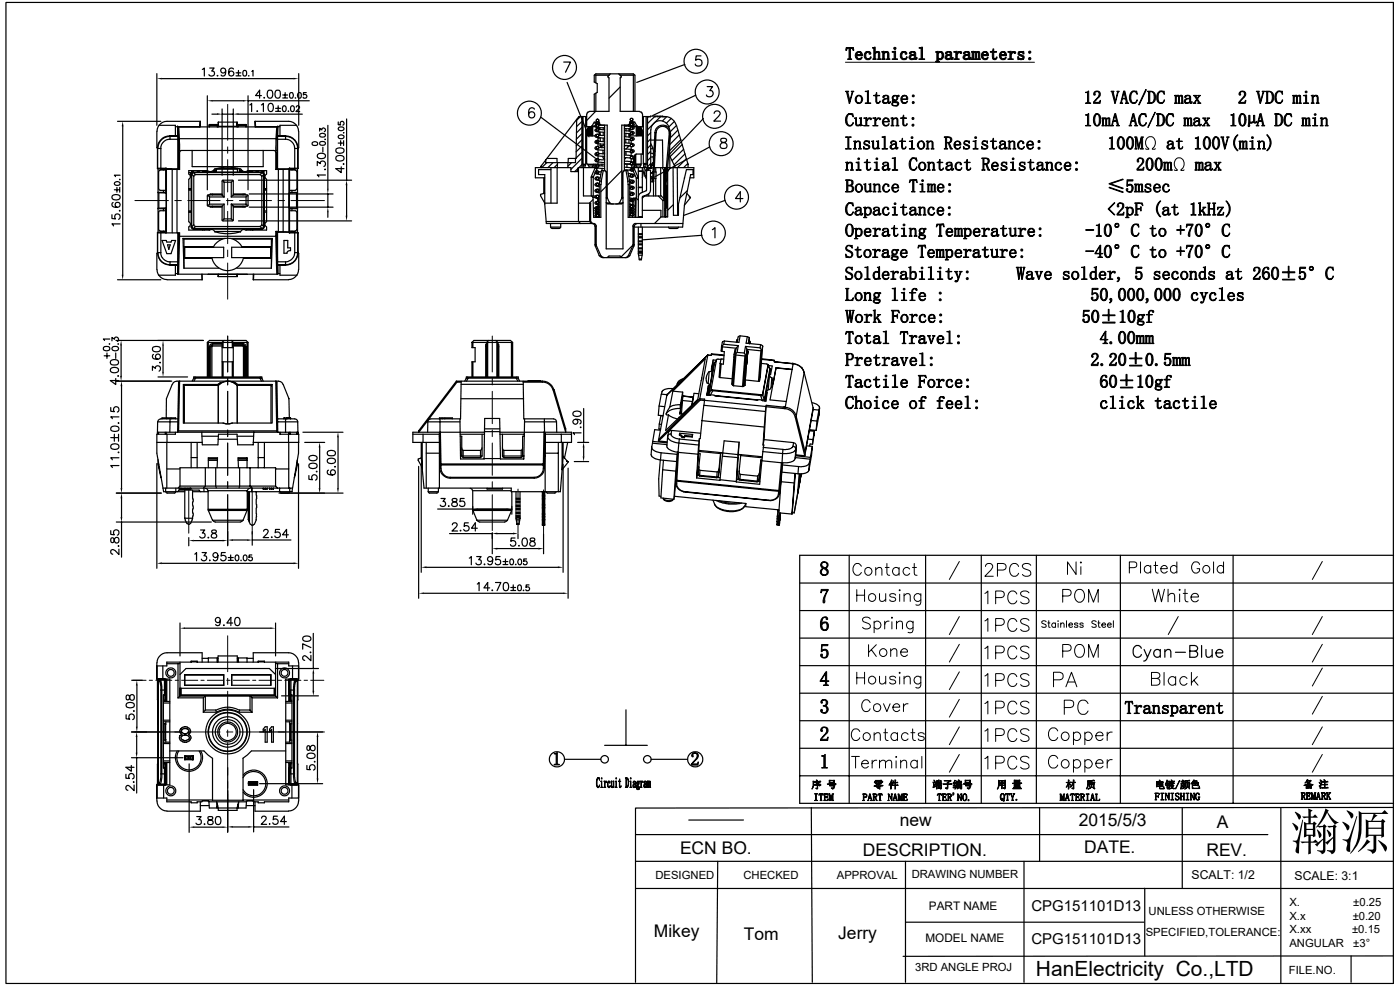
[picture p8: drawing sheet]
<svg xmlns="http://www.w3.org/2000/svg" width="297mm" height="210mm" viewBox="0 0 297 210" stroke-linecap="round" stroke-linejoin="round" font-family="sans-serif">
<defs><g id="words">
<text font-size="10.6" x="273.8" y="180.2">瀚源</text>
<text font-size="4.4" x="219.8" y="207.1">HanElectricity Co.,LTD</text>
<g font-size="3.7">
<text x="190.9" y="175.3">new</text>
<text x="228.8" y="175.2">2015/5/3</text>
<text x="258.2" y="175.7">A</text>
<text x="144.3" y="181.1">ECN BO.</text>
<text x="183" y="181.6">DESCRIPTION.</text>
<text x="230" y="181">DATE.</text>
<text x="255.9" y="181.5">REV.</text>
<text x="138.7" y="198.8">Mikey</text>
<text x="157.8" y="199.4">Tom</text>
<text x="177.8" y="199.1">Jerry</text>
</g>
<g font-size="3.2">
<text x="218.8" y="193.3">CPG151101D13</text>
<text x="218.8" y="200.3">CPG151101D13</text>
</g>
<g font-size="2.6">
<text x="252.8" y="186.4">SCALT: 1/2</text>
<text x="274.7" y="186.7">SCALE: 3:1</text>
</g>
<g font-size="2.5">
<text x="197.1" y="193.1">PART NAME</text>
<text x="196.3" y="199.9">MODEL NAME</text>
</g>
<g font-size="2.4">
<text x="139.1" y="186.5">DESIGNED</text>
<text x="157.7" y="186.4">CHECKED</text>
<text x="177.5" y="186.4">APPROVAL</text>
<text x="193.4" y="186.3">DRAWING NUMBER</text>
<text x="243.7" y="194.2">UNLESS OTHERWISE</text>
<text x="273.5" y="198">X.xx</text>
<text x="273.5" y="195.1">X.x</text>
<text x="273.5" y="192.2">X.</text>
<text x="286.8" y="198">±0.15</text>
<text x="287" y="195.1">±0.20</text>
<text x="287.1" y="192.2">±0.25</text>
<text x="243.1" y="198.5">SPECIFIED,TOLERANCE:</text>
<text x="273.5" y="200.8">ANGULAR</text>
<text x="287.1" y="200.8">±3°</text>
<text x="194.1" y="206">3RD ANGLE PROJ</text>
<text x="273.4" y="206.7">FILE.NO.</text>
</g>
</g></defs>
<g fill="none" stroke="#000" stroke-width=".25">
<path d="M1.3 .5h294.3v208.1h-294.3zM33.3 15.6v11M34.3 16.7h28M42.9 14.7l.4-.3v1.7M44.5 14.4h.9l-.5 .7a.58 .58 0 0 1 .6 .8 .58 .58 0 0 1-1 .1l-.2-.2M46.1 16h.1zM47.9 15a.53 .53 0 0 1-.8 .4 .53 .53 0 0 1-.2-.8 .53 .53 0 0 1 .9 0 1.16 1.16 0 0 1-.4 1.5l-.5-.2M49.5 14.6l-.1-.1a.6 .6 0 0 0-.8 .2 .98 .98 0 0 0 .4 1.4 .54 .54 0 0 0 .6-.5 .54 .54 0 0 0-.5-.6 .54 .54 0 0 0-.6 .6M50.1 15.5h1M50.1 16.1h1M50.6 14.9v1.1M51.7 15l.2-.1a.61 .61 0 0 1 .4 .6 .61 .61 0 0 1-.4 .6l-.3-.2z"/>
<path d="M52.7 16.1h.1zM53.4 15.2l.3-.3v1.2M56.9 19.2a.68 .68 0 0 1 .9 .2 .82 .82 0 0 1 0 1 .82 .82 0 0 1-.9 .3 1.3 1.3 0 0 1 0-1.5zM58.6 19.2a.68 .68 0 0 1 .8 .2l.1 .5a.7 .7 0 0 1-.7 .9 1.08 1.08 0 0 1-.2-1.6zM60.5 19.6v1.1M61.6 19.7a.59 .59 0 0 1 .7 .4 .59 .59 0 0 1-.4 .7l-.4-.2zM63.3 19.7l.2-.1a.62 .62 0 0 1 .4 .6 .62 .62 0 0 1-.4 .6l-.3-.2-.1-.3zM63.4 15.6v11M65 19.6h-.6l-.1 .6a.43 .43 0 0 1 .7-.1 .43 .43 0 0 1-.1 .7 .43 .43 0 0 1-.6-.2M119.6 13.2h1.4l-1 2.1M120.3 17.5l4.7 11.5M126.2 15.9l.2 .1"/>
<path d="M126.4 19.8v3.8l-1.9 2M126.4 16v1.6M129.2 16l-.2 .2v.3h.2v7.1h-4.1M129.5 15.7l-.3 .3h-2.8M131.2 15.7l.4 .3h2.8M131.6 18.5l-2.4 2.3M131.6 16h.1l.1 .3-.2 .2v7.1h4.1M134.4 16v7.6M134.6 15.9l-.2 .1M145.3 13.7l-10.2 3.8M148.7 11.9h-1l-.1 .9a.77 .77 0 0 1 1.1-.1 .77 .77 0 0 1-.1 1.2 .77 .77 0 0 1-1.1-.3M150 18.4h1.2l-.6 .8a.68 .68 0 0 1 .7 .8 .68 .68 0 0 1-.9 .5l-.4-.1-.1-.2"/>
<path d="M24.3 38.7a.58 .58 0 0 1 .8-.2 .58 .58 0 0 1 .3 .7l-.4 .1a.54 .54 0 0 1-.7-.4zM24.8 39.8v1M24.9 25.7h9.2M25.4 38v.1zM25.4 39.8v1M25.5 37.2h-1.2l.2 .3M26 26.8v31.5M33.3 27.9v3.4h.1M33.4 35.7l.1 .1M33.4 31.5h.1M33.4 31.5v4.2M33.4 35.7h.1"/>
<path d="M33.4 31.5h.7M33.5 35.7h.6M33.5 35.8v8.5M33.7 26.6h3.5v2.2M34 36.1h1.2M34 36.1l-.3 .3v3.6l.3 .3 1.2 .1M34.1 31.5v4.2M34.1 35.7h1.2M34.7 35.8v.3M35.2 35.7l-.1 5.2M35.2 35.7l-1.7 .1M35.3 35.7v.1"/>
<path d="M35.3 35.7h-.1M35.3 35.8h2.4M35.3 35.8v.1M35.3 35.9v13.5M35.3 35.9h1.2v13.5M36 28.8l-1.4 .5-1 1.1-.2 .9v4.4M36 28.8l.1 .7M36.1 29.5h1.6M36.1 28.9a2.56 2.56 0 0 0-2.6 2.6M36.1 29.5a1.88 1.88 0 0 0-2 2M36.6 35.9h.9M37.2 26.9h5.2"/>
<path d="M37.5 35.9h.6M37.5 35.9v13.5M37.7 26.9l.1 2.7M37.7 26.9v2l-1.7-.1M37.7 26.9h.1M37.7 26.9h21.2M37.7 29.5v6.3M37.7 28.9v.6M37.7 35.8l.2 .1M37.9 31.9v4M37.9 31.9l-.1-2.4 .2-.1a4.9 4.9 0 0 1 .1 2.5M37.9 35.9h.2"/>
<path d="M37.9 31.9h.2M37.9 26.9l.2 2.5h20.4M38.1 31.9l.1 .2M40 36.6h.6M40 38.1v8.9a.61 .61 0 0 1 .4 .6 .61 .61 0 0 1-.4 .5v.7h4.4M40.4 37.5h.2M40.5 36.6v.9M40.6 36.9v11.2M40.6 36.9l.1 .1M40.6 36.2v.5M40.7 37v11.1M40.7 36.2l-.1 .2h.4"/>
<path d="M40.7 37l.4 .4M40.8 31.9v3.4h15v-3.4M41 36.4v.1M41 36.5h14.6M41 36.5h-.2l-.2 .4M41 36.5l.1 .1M41.1 36.6l-.4 .4M41.1 36.2l-.1 .2M41.1 36.6h14.5M41.1 36.6l.4 .4M41.4 37.1l-.3 .3v10.3l.3 .3M41.4 37h13.8"/>
<path d="M41.8 36.2l.1 .2M41.9 36.4v.1M42.2 36.2v.2h-.3M42.2 36.2v.3M42.4 26.9h.1M42.5 25.7l-.1 1.2M42.5 25.7h-7.1a2.14 2.14 0 0 0-2.1 2.2M42.5 25.7v1.2M43 36.2v.3M43.2 36.2v.3M43.2 36.3h.9M44 20.3v20"/>
<path d="M44.4 26.6v.3M44.4 26.4v.2M44.4 26.4v.5M44.4 26.6h1.7M44.4 26.4h1.7v.2M45 24.2h1.1M45.1 21.4h6.5M45.2 36.3h.6M45.3 36.1h.5M45.6 35.8a1.03 1.03 0 0 1-1.6 .4h-4v.7a.61 .61 0 0 1 .4 .6 .61 .61 0 0 1-.4 .5M45.6 35.9a9.7 9.7 0 0 1 5.5 0M45.8 35.8v.7"/>
<path d="M45.9 35.9h4.5v.6M46.1 26.6v.3M46.3 25.9l.1 .9M46.3 25.9l-.1 1M46.3 25.9h4M46.4 26.8v.1M46.4 26.8h3.8M47.1 23.1v14.1M47.1 24.2h2.4M47.2 38.3l.3 .4M47.5 38.7h1.6M47.5 38.7v3.1"/>
<path d="M49.1 38.7v3.1M49.4 38.3l-.3 .4M49.5 23.1v14.1M50.2 26.8v.1M50.3 25.9l.2 1M50.3 25.9l-.1 .9M50.4 35.7v.1M50.5 26.6v.3M50.5 26.6h1.7M50.6 38.2h24M50.6 24.2h13.5M50.7 35.8h-4.8v.7"/>
<path d="M50.8 35.8v.7M50.8 36.3h.6M50.8 36.1h.5M51.1 35.8a1.03 1.03 0 0 0 1.5 .4h4v.7a.61 .61 0 0 0-.4 .6 .61 .61 0 0 0 .4 .5M52.2 26.4v.5M52.2 26.4v.2M52.2 26.6v.3M52.2 26.4h-1.7v.2M52.6 20.3v20M52.6 21.4h13M53 22.3l.4-.4v1.8M53.3 36.2v.3"/>
<path d="M53.4 36.2l-.9 .1M53.5 36.2v.3M53.6 36.2v.3M54.1 26.9v-1.2h7.1a2.14 2.14 0 0 1 2.1 2.2M54.1 25.7l.1 1.2M54.2 26.9h5.2M54.2 26.9h.1M54.5 23.6h.2zM54.7 36.4h-.3v-.2v.3M54.7 36.4v.1M54.8 36.2l-.1 .2M55.2 37.1l.3 .3"/>
<path d="M55.5 22.3l.4-.4v1.8M55.5 20.3h-1.3l.9-1.2v1.7M55.5 37.4v10.3M55.5 36.2l.2 .2M55.6 36.6l.4 .4v11.1M55.6 36.6l-.4 .4M55.6 36.6h.1M55.6 36.5l.4 .2v.2M55.6 36.5v.1M55.7 36.4v.1M55.9 36.2l.1 .2h-.3M56 36.2v.5"/>
<path d="M56 36.9v11.2M56 20.7v.1zM56 36.9l-.5 .5M56 37.6h.2M56.6 38.1v8.9a.61 .61 0 0 0-.4 .6 .61 .61 0 0 0 .4 .5v.7h-4.4M57.1 22a.53 .53 0 0 1 .8 .3 .81 .81 0 0 1 .1 .9 .81 .81 0 0 1-.9 .4 1.32 1.32 0 0 1 0-1.6zM58.5 23.6h1M58.5 23h1M58.5 35.9v-3.6l-.2-.3-19.8-.1-.2 .1-.2 .3v3.6M58.5 35.9h.2M58.5 35.9h.6M58.5 29.4l.3 .1v2.4"/>
<path d="M58.5 29.4v2.5h.3M58.5 31.9v.2M58.7 26.9l-.2 2.5M58.8 31.9v4l.1-.1M58.9 29.5v6.3M58.9 35.8h2.5M58.9 29.5h1.7M58.9 28.9v.6M58.9 26.9l-.1 2.7M58.9 26.9v2h1.7M58.9 26.9h.1M59 22.4v1.1"/>
<path d="M59.1 35.9v13.2h-.6M59.1 35.9h.9M60 20.2h1M60 20.8h1M60.1 22.5l.2-.1a.66 .66 0 0 1 .4 .7 .66 .66 0 0 1-.4 .6l-.2-.1-.2-.4zM60.6 28.8l1 .2 .9 .6 .6 1 .1 .9M60.6 28.9a2.56 2.56 0 0 1 2.6 2.6M60.6 28.8v.7M60.6 29.5h.1a1.95 1.95 0 0 1 1.8 2M61.2 23.5v.2zM61.3 35.9h-1.2v13.2l1.2 .1M61.3 35.9v13.3"/>
<path d="M61.4 35.8l-.1 .1M61.4 35.7h1.1M61.4 35.7h.1M61.4 35.7v.1M61.4 35.7l1.7 .1M61.4 36.1h1.3M61.4 35.7v5.2M61.8 22.5a.37 .37 0 0 1 .6 .2l-.1 .9a.61 .61 0 0 1-.7-.3 .61 .61 0 0 1 .2-.8zM61.9 35.8v.3M62.5 31.5h.7M62.5 31.5v4.2M62.5 35.7h.7"/>
<path d="M62.6 20.8h.1zM62.7 36.1l.2 .3M62.9 22.7l.2-.3h.2l.2 .4-.7 .9h.8M62.9 26.6h-3.5v2.2M63 36.4v3.6M63.1 35.8v8.5l-1.7-.1M63.2 31.5v4.2M63.2 35.7h.1M63.2 35.7l-.1 .1M63.2 31.5h.1M63.4 27.9v3.4h-.2M66.3 30.3a.6 .6 0 0 1 .7-.3 .6 .6 0 0 1 .4 .7l-1 .1-.1-.1z"/>
<path d="M67.3 35.1v-.9l.6 .5a.58 .58 0 0 1 1-.4 .58 .58 0 0 1-.2 1M67.4 32.8a1.1 1.1 0 0 1 1.6 .2v.1a.99 .99 0 0 1-1.7 0zM67.8 27.8v-.6l.5 .4a.39 .39 0 0 1 .6-.3 .39 .39 0 0 1-.1 .6M67.9 30.2l.4-.2a.53 .53 0 0 1 .7 .5 .67 .67 0 0 1-.6 .3 .67 .67 0 0 1-.6-.4zM67.9 28.4a.61 .61 0 0 1 .7-.2 .61 .61 0 0 1 .4 .7l-1 .1-.1-.1zM68.5 31.2v1.1M68.9 29.5h.1zM69 35.9v.1zM69 37.1h-1.7l.3 .4M69.6 26.6v13.4M71.3 33.2a1.1 1.1 0 0 1 1.7 .3v.2a.99 .99 0 0 1-1.8 0zM71.3 31.6l.7-.2a.77 .77 0 0 1 1 .6 .99 .99 0 0 1-1.8 0z"/>
<path d="M71.8 25.9v.6h.5a.43 .43 0 0 1-.1-.7 .43 .43 0 0 1 .7 .1 .43 .43 0 0 1-.2 .6M71.8 30.4h1M71.8 28.8a.59 .59 0 0 1 .8-.2 .59 .59 0 0 1 .3 .7 .58 .58 0 0 1-.7 .2 .58 .58 0 0 1-.4-.7zM71.8 27.1a.58 .58 0 0 1 .8-.2 .58 .58 0 0 1 .3 .7 .59 .59 0 0 1-.7 .2 .59 .59 0 0 1-.4-.7zM72.3 29.8v1.1M72.4 35.4v1.2l-1.2-.8h1.8M72.9 34.7v.2zM72.9 28.1v.1zM72.9 29.8v1.1M73.5 25.2v13M73.5 39.3v6.5M113.4 23.2a.63 .63 0 0 0-.6-.3 .63 .63 0 0 0-.6 .4 1.68 1.68 0 0 0 .2 1.6 .66 .66 0 0 0 1-.2 .66 .66 0 0 0-.4-1 .66 .66 0 0 0-.9 .6"/>
<path d="M114.7 24.8l11.6 8.8M115.4 37.7v3.4M116 34.5l-1.1 1.1M116 33.6h2.2v.9M116.9 36h-2.6v1h1.3v6.3l.3 4.1h10a.58 .58 0 0 1 .6 .6M116.9 35.6v7.5M117.3 34.5l-1.1 1.1M118.3 34.5l-.1 8.6h-2.7M118.3 34.8l-.7 .8M121.2 34.5l-.7 .8M122.1 33.6v.9h-6.3v-.5M122.1 33.6v.1"/>
<path d="M122.3 25.3l-.1 8.3h-1.6l-.1 2M122.6 35.7l-.7 .7M122.7 35.6v11.4l.4 .4M123.1 24.7l-.8 .8M123.4 25.8l-1.1 1.1M123.4 27.1l-1.1 1.1M123.4 28.4l-1.1 1.1M123.4 29.7l-1.1 1.2M123.4 31l-1.2 1.2M123.4 32.3l-1.2 1.2M123.4 33.6l-2.3 2.3M123.4 34.9l-.6 .7"/>
<path d="M123.4 24.7v10.9M123.7 34.8h.5M123.7 34.8v.3h.5l-.2 .4M123.7 24.7v10.1M123.7 35.1v.5M123.8 35.6v6h2.5M124.2 24.7v10.1M124.2 34.8v.3M124.5 24.7h-1.7l-8 10.6v.3M124.5 28.8h1.7M124.5 27.6v7.2h3.8M124.8 23.7l-.3 .6v2.6h1.8"/>
<path d="M124.8 34.9v.1M124.8 26.9v.4M124.8 35h1.1l-.3 .4h-.6zM125 26.9l-.5 .7h1.2M125.1 23.7l-.3 .1M125.4 37.6h.5M125.4 37.6v4M125.5 37.4l.4 .2M125.5 37.4l-.1 .2M125.5 26.9h-.5M125.6 26.7l-.3 .2M125.6 26.7h.6"/>
<path d="M125.7 27l-.8 .1M125.7 27.1l-.9 .1M125.7 27.3h-1M125.7 27.4l-1.1 .1M125.7 27.7l-1.2 .1M125.7 27.8l-1.2 .1M125.7 27.9l-1.2 .2M125.7 28.1l-1.2 .1M125.7 28.2l-1.2 .1M125.7 28.4l-1.2 .1M125.7 28.5l-1.2 .1M125.7 28.7h-1.2"/>
<path d="M125.7 28.8h-.4M125.7 26.9v1.9M125.9 34.9l-.1 .1M125.9 37.6v4M126 34.8v.8M126.1 23.6v-3.6l.6-.4v-1.9l-.6-.3v-1.4l.3-.3h8l.3 .3v7.6M126.2 28.8a1.13 1.13 0 0 0 1.3 .5h.8M126.2 26.7l.2 .3 1.9 .1M126.2 35.6l-.7 1.8M126.2 36.7l-.3 .9M126.2 35.6l.5 .2M126.3 35.6h-3.6l-.2 .8h-1.4v-.8h-7.5v2.1h2"/>
<path d="M126.3 34.8v.3M126.3 35.5l-.1 .1M126.4 25.9l-.2 .3 .5 .2M126.6 27h.2M126.6 26.4h.2M126.6 31.6h.2M126.7 34.8v.2M126.7 35.6l-.3 .7M126.7 32.4a.26 .26 0 0 0-.2 .3 .26 .26 0 0 0 .3 .2M126.7 31.1a.28 .28 0 0 0-.2 .3 .28 .28 0 0 0 .3 .2M126.7 29.8a.28 .28 0 0 0-.2 .3 .28 .28 0 0 0 .3 .2M126.7 28.5a.26 .26 0 0 0-.2 .3 .26 .26 0 0 0 .3 .2"/>
<path d="M126.7 27.3a.26 .26 0 0 0-.2 .3 .26 .26 0 0 0 .3 .2M126.7 26.4a.28 .28 0 0 0-.2 .3 .28 .28 0 0 0 .3 .3M126.7 38.8a.28 .28 0 0 0-.2 .3 .28 .28 0 0 0 .3 .3M126.7 25.8a.28 .28 0 0 0-.2 .3 .28 .28 0 0 0 .3 .3M126.7 37.5a.26 .26 0 0 0-.2 .3 .26 .26 0 0 0 .3 .3M126.7 36.2a.28 .28 0 0 0-.2 .3 .28 .28 0 0 0 .3 .3M126.7 35a.26 .26 0 0 0-.2 .2 .26 .26 0 0 0 .3 .3M126.7 33.7a.28 .28 0 0 0-.2 .3 .28 .28 0 0 0 .3 .2M126.7 36.2a.39 .39 0 0 0-.5 .4 .39 .39 0 0 0 .6 .4h.6M126.7 32.4a.37 .37 0 0 0-.5 .4 .37 .37 0 0 0 .6 .3l1.5 .1M126.7 31.1a.37 .37 0 0 0-.5 .3 .37 .37 0 0 0 .6 .4l1.5 .1M126.7 35a.37 .37 0 0 0-.5 .3 .37 .37 0 0 0 .6 .3l1.5 .2"/>
<path d="M126.7 37.5a.37 .37 0 0 0-.5 .4 .37 .37 0 0 0 .6 .3l.4 .1M126.7 29.8a.39 .39 0 0 0-.5 .4 .39 .39 0 0 0 .6 .3l1.5 .1M126.7 33.7a.4 .4 0 0 0-.5 .4 .4 .4 0 0 0 .6 .3l1.5 .1M126.7 27.3a.35 .35 0 0 0-.5 .3 .35 .35 0 0 0 .5 .3l1.6 .2M126.7 38.8a.39 .39 0 0 0-.5 .4 .39 .39 0 0 0 .6 .3l.3 .1M126.7 28.5h-.3l-.2 .3M126.7 26.4l-.3 .1-.2 .2M126.7 38.8a.28 .28 0 0 1 .3 .3 .28 .28 0 0 1-.2 .3M126.7 36.2a.28 .28 0 0 1 .3 .3 .28 .28 0 0 1-.2 .3M126.7 35h.1a.25 .25 0 0 1 .2 .2 .25 .25 0 0 1-.2 .3M126.7 33.7a.28 .28 0 0 1 .3 .2 .28 .28 0 0 1-.2 .3M126.7 37.5l.3 .1a.25 .25 0 0 1 0 .3 .25 .25 0 0 1-.2 .2"/>
<path d="M126.7 31.1h.1a.28 .28 0 0 1 .2 .2 .28 .28 0 0 1-.2 .3M126.7 29.8a.28 .28 0 0 1 .3 .2 .28 .28 0 0 1-.2 .3M126.7 28.5l.3 .1a.25 .25 0 0 1 0 .3 .25 .25 0 0 1-.2 .1M126.7 27.3l.3 .1v.3l-.2 .1M126.7 26.4a.28 .28 0 0 1 .3 .3 .28 .28 0 0 1-.2 .3M126.7 25.8l.3 .3M126.7 32.4h.2l.1 .2M126.8 25.3l-.3 .1M126.8 25.8a.28 .28 0 0 0 .2-.4 .28 .28 0 0 0-.5 0 .28 .28 0 0 0 .2 .4M126.8 29h-.2M126.8 34.2h-.2M126.8 30.3l-.2 .1"/>
<path d="M126.8 32.9h-.2M126.8 39.4h-.2M126.8 36.8h-.2M126.8 35.5h-.2M126.8 38.1h-.2M126.8 27.8l-.2 .1M126.9 33.1v.6l-.4 .2M126.9 29.8v-.5h.4v.7M126.9 30.5v.6M126.9 31.8v.6M126.9 34.4v.4M126.9 26.5h.1"/>
<path d="M127 26.4h.3M127 29h-.2M127 26.4l.2 .1h1.6v15.4M127 26.3v.1M127 29.9l-.5 .2M127 26.5h.1M127 31.2l1.3 .2M127 30l1.3 .1M127 28.7h1.3M127 33.8l1.3 .2M127 35.1l1.3 .1M127 32.6h1.3"/>
<path d="M127 27.4l1.3 .1M127 39.2l-.3 .2M127 36.4l-.5 .3M127 32.6l-.4 .3M127 26.1l-.4 .2M127 32.6l-.2 .3M127 26.1l-.2 .3M127 36.4l.6 .1M127 37.7l.3 .1M127 39h.2M127.1 28.5h.2M127.1 27.1v.3"/>
<path d="M127.1 28v.7M127.1 29.2v.1M127.1 39.2h.4v6.9h-1.6l-.1-4.3-.3-.2M127.1 39.2v6.9M127.3 28v.7M127.3 27.1v.4M127.3 30.5v.4l.7-.1 .3 .3M127.3 31l.1 .1M127.4 30.9l.1 .2M127.4 31.1l.2 .2M127.5 26.5l-.2-.1-.1-.5h-1.1l-.5 .8M127.6 26.5l.7 .1"/>
<path d="M127.6 38.4l-.1 .8M127.7 34.8v.4M127.7 35.7v.5M127.9 32.5h.4M127.9 33.1l.1 .5 .3 .2M127.9 31.9v.7M128 26.5v.1M128 27.1v.4M128 28.1v.6M128 29.3v.8M128 36.2l-.4 2.2h-.4M128 30.6l-.1 .3-.5 .2"/>
<path d="M128.3 36.2h-.7l-.5 3M128.3 26.5v9.7M128.6 39.5l-1.1 1.2M131.9 36.2l-3.1 3.1M132.5 29l1 .1a.69 .69 0 0 1 1 .5l-.5 .2M132.5 35.5l.9 .1a.94 .94 0 0 1 1.1 .4l-.2 .2-.3 .1M132.5 30.3l1.1 .1a.65 .65 0 0 1 .9 .5l-.5 .2M132.5 32.9h.9a1.05 1.05 0 0 1 1.1 .5l-.1 .2-.4 .1M132.5 34.2h1.1a.67 .67 0 0 1 .9 .6l-.5 .2M132.5 26.7l1.4 .1a.37 .37 0 0 1 .5 .1 .37 .37 0 0 1-.1 .5l-.3 .1M132.5 27.7l1.4 .1a.4 .4 0 0 1 .5 .2 .4 .4 0 0 1-.1 .5h-.3M132.5 28.3l1.2 .1"/>
<path d="M132.5 32.1l1.2 .1M132.5 30.8l1.2 .1M132.5 33.4l1.2 .1M132.5 29.5l1.2 .1M132.5 34.7l1.2 .1M132.5 26.6h1.3M132.5 27.3h1.2M132.5 34.8h1.2M132.5 32.5h.3M132.5 26.5v9.7h.7l.4 2.2M132.5 36.2l-.3 .2v16.4h-3.6v-16.4l-.4-.2M132.6 31.6h-.1l1.2 .1a.61 .61 0 0 1 .8 .5l-.5 .2"/>
<path d="M132.7 30.9l-.2 .2M132.8 29.5v.8M132.8 26.6v.2M132.8 27.3v.5M132.8 28.3v.7M132.8 30.9l.6 .1M132.8 36.2l.4 2.2h.4M132.8 32.1v.8M132.8 33.4l-.3 .4M133 34.8v.7M133 36v.2M133.2 38.4l.1 .8"/>
<path d="M133.3 39.2h.3M133.3 36.8h.2a.85 .85 0 0 1 1 .5l-.5 .3M133.3 39.2v6.9h3v-4.3l1.1-.5M133.3 26.6v.1M133.4 26.7h.5M133.4 37.4h.3M133.4 26.7v.1M133.4 28.7h.2M133.4 28.5h.2M133.4 30.9l-.6 .7M133.4 27.3v.5M133.4 28.3v.8"/>
<path d="M133.4 29.6v.8M133.5 38.1h.2a.54 .54 0 0 1 .6 .1 .54 .54 0 0 1 .2 .5l-.5 .2M133.5 26.4l-.2 .1 .1 .1M133.5 26.4h.2M133.5 26.4l.1-.5h1.1l.4 .8M133.6 38.4v.8M133.6 38.7h.1M133.6 39.5a.65 .65 0 0 1 .9 .5l-.5 .2M133.6 39.2v6.9M133.6 40h.1M133.6 28.8h2.7M133.6 27.3v.5"/>
<path d="M133.6 28.4v.7M133.7 29.5l.1 .3h.2M133.7 25.9l.3 .3M133.7 25.9l.2-.2a.28 .28 0 0 1 .4 .1 .28 .28 0 0 1-.3 .4M133.7 25.9h.1M133.7 26.5h-1.8v15.4M133.9 26.1l-.1 .1M133.9 29.8v.6M133.9 31.1v.6M133.9 32.4v.6M133.9 33.7v.6M133.9 33.1a.28 .28 0 0 1 .4 .3 .28 .28 0 0 1-.3 .3"/>
<path d="M133.9 31.9h.1a.28 .28 0 0 1 .3 .2 .28 .28 0 0 1-.3 .3M133.9 39.6h.1a.28 .28 0 0 1 .3 .3 .28 .28 0 0 1-.3 .3M133.9 30.6h.1a.28 .28 0 0 1 .3 .2 .28 .28 0 0 1-.3 .3M133.9 29.3a.26 .26 0 0 1 .4 .2 .26 .26 0 0 1-.3 .3M133.9 38.4a.26 .26 0 0 1 .4 .2 .26 .26 0 0 1-.3 .3M133.9 28h.1a.28 .28 0 0 1 .3 .2 .28 .28 0 0 1-.3 .3M133.9 37a.28 .28 0 0 1 .4 .3 .28 .28 0 0 1-.3 .3M133.9 35.8a.26 .26 0 0 1 .4 .2 .26 .26 0 0 1-.3 .3M133.9 34.5l.4 .1v.2l-.3 .2M133.9 33.1h.2M133.9 28h.2M133.9 30.6h.2"/>
<path d="M133.9 39.6h.2M133.9 39.6a.28 .28 0 0 0-.2 .3 .28 .28 0 0 0 .3 .3M133.9 38.4a.26 .26 0 0 0-.2 .3 .26 .26 0 0 0 .3 .2M133.9 37l-.2 .4 .3 .2M133.9 35.8a.26 .26 0 0 0-.2 .3 .26 .26 0 0 0 .3 .2M133.9 34.5l-.2 .3 .3 .2M133.9 33.1a.28 .28 0 0 0-.2 .4 .28 .28 0 0 0 .3 .2M133.9 31.9l-.2 .3 .3 .2M133.9 30.6a.28 .28 0 0 0-.2 .3 .28 .28 0 0 0 .3 .2M133.9 29.3l-.2 .2M133.9 28a.28 .28 0 0 0-.2 .3 .28 .28 0 0 0 .3 .2M134 33.1l-.2 .2"/>
<path d="M134 26.9h.1a.28 .28 0 0 1 .2 .3 .28 .28 0 0 1-.3 .3M134 26.9l-.3 .2v.2l.3 .2M134 26.2l-.3 .1v.2l.3 .2M134 26.2h.1M134 26.2h.2M134 26.2a.28 .28 0 0 1 .3 .2 .28 .28 0 0 1-.3 .3M134 26.7h1.1M134 35v.5h.5M134.1 25.7l-.4 .1M134.1 26.2h.1M134.1 35.5v.1M134.1 39.7l-.4 .1"/>
<path d="M134.1 31.8l-.2 .1M134.1 29.3h-.2M134.1 35.7l-.2 .1M134.1 37h-.2M134.1 34.4l-.2 .1M134.1 38.3l-.2 .1M134.2 29.3l-.5 .2M134.2 26.9h-.2M134.2 35.9l-.5 .2-1.2-.1M134.2 25.9h.1M134.3 38.7l-.4 .2M134.3 32.1l-.5 .2"/>
<path d="M134.3 28.4l-.4 .1M134.3 26.5l-.4 .2M134.3 36.2l.7 1.6M134.3 26.1a.33 .33 0 0 1 .2 .5 .33 .33 0 0 1-.5 .1M134.4 35.7l.1-.1 .9 2M134.5 33.8v.7M134.5 34.8v.7M134.5 35.5v.1M134.5 25.9l-.3 .3M134.7 32.8v2.8M134.9 32.7v2.1M134.9 34.8v.2"/>
<path d="M134.9 35h1.1l-.2 .4h-.7zM135 26.9v1.9M135 37.8v4.2M135.1 26.7l.3 .2M135.4 37.6l-.4 .2M135.4 37.6v.2h-.4M135.4 39.8h.9M135.4 39.7h.9M135.4 36.4h.9M135.4 36.3h.9M135.4 35.6v10.5M135.7 23.7l.3 .1"/>
<path d="M135.8 26.9l.5 1M135.8 26.9l-.8 .1M135.9 27.1h-.9M136 34.8l-.1 .2M136 27.2l-1 .1M136 23.7l.3 .6v2.6h-2M136 26.9v.4M136 32.7v2.1h-1.1M136.1 27.3l-1.1 .1M136.1 27.5l-1.1 .1M136.2 27.6l-1.2 .1M136.3 35.6v5.2"/>
<path d="M136.3 27.7l-1.3 .1M136.3 27.9h.2M136.3 24.7h1.7M136.3 27.9v4.8M136.3 28.2l.2 .4M136.3 27.9l-1.3 .1M136.3 28l-1.3 .1M136.3 28.1l-1.3 .1M136.3 28.3l-1.3 .1M136.3 28.4l-1.3 .1M136.3 28.5l-1.3 .2M136.3 28.7l-1.3 .1"/>
<path d="M136.3 28.2h.2M136.5 34.7h.6M136.5 24.7v10M136.5 32.7l-1.7 .1-.4 1.6M136.5 34.7v.2M136.5 34.9h.6M136.5 34.9l.2 .7-.4 2.1M136.6 35v.6M137.1 24.7v10M137.1 36l.1 .1M137.1 36a1.11 1.11 0 0 0-.2 1.3M137.1 34.9l-.2 .7"/>
<path d="M137.1 34.7v.2M137.2 37.4l-.1-.2-.3 .1 .4 .7M137.2 36.3l-.2 .6 .1 .3M137.2 35.6v.2M137.3 35.6v.1M137.4 24.7v10.9M137.5 35.6l-.4 .4M137.6 35.8v.3M137.9 35.6l-.6 .5M138 38.6h.6v-.2v3.2M138 36.6h.5M138 29.7h.9"/>
<path d="M138 27.6v8h-3.5M138 32.5l.6 .1M138 30.4l.5 1-.5 .2M138 35.2l.2 .1M138 28.2l-.6 .6M138 29.5l-.6 .6M138 30.8l-.6 .7M138 32.1l-.6 .7M138 33.4l-.6 .7M138 33.3h.6v.7M138.1 27.6a1.95 1.95 0 0 1 1.9-2 1.95 1.95 0 0 1 2 2M138.1 35l-.1-.3-.6 .7"/>
<path d="M138.1 35.3l.1 .4h-.5M138.1 37.4l.2 .1M138.3 36.7l-.2 .1M138.3 36.6v.1M138.3 35.1h.3M138.4 37.7l-.1 .9M138.4 37.7v.1M138.5 31.5l.1 .5v.6M138.5 36.6l-.2 .1M138.5 36.4v.2M138.6 38.4v.2M138.6 34.5v.1"/>
<path d="M138.6 34.5l-.6 .5M138.6 35.6l-.4 .1M138.6 34.8l-.6 .6M138.6 34.4l-.1 .1M138.7 32.9h.2M138.7 32.6l-.1 .7M138.7 32l.3 .1M138.8 36.4l.4 .1-.1 1.4-.4-.1M138.8 35.6h2.6M138.9 24.6v.2h.2v-.2M138.9 24.7l-1.5 1.5M138.9 28.2h.3"/>
<path d="M139.1 29.7h1.4l.1 5.9M139.1 35.6v.9M139.1 37.9v3.7M139.4 24.6v.2zM140 24.6v.2M140.1 24.8l-2.7 2.7M140.2 35.6v6M140.5 35.6l.5 .8M140.6 24.7h.4M140.6 24.8v-.2h-2.6v.2l-.4-.1-.2 .2M140.8 36.1v6M141 37.1h.2"/>
<path d="M141 36h.3M141 24.7l-1.6 .1M141 39.8v6.1h.3M141 24.7a2.59 2.59 0 0 1 2.5 1.8M141.1 39.6v.2M141.3 36.4h.1M141.3 39.2l.2 .3v4.4l-.2 .3M141.3 39.5l.2 .1h-.2M141.4 26.7l-.2 .2M141.4 24.8l-.9 .9M141.6 36.4h.1M141.6 35.6h5.6v2.1h-.8"/>
<path d="M141.6 36.4v9.6h-1.4M142 27.6l.1 8M142.1 33.1l1.2 2.5M142.2 35.6l-.6 .8M142.2 28.3a1.65 1.65 0 0 0-1.5-1.8 1.65 1.65 0 0 0-1.8 1.6l-.5 10.3h.3l.5-10.3a1.4 1.4 0 0 1 1.5-1.3 1.4 1.4 0 0 1 1.3 1.5l-1 11.3v-3.9h.3v1M142.3 28.3l-1 11.4v6.3M142.4 25.1l-1 1M142.8 35.6l.1 10.1h1v-2.4l1.7-7.3h1.4v1h-.5l-1.3 6.5M143.1 25.7l-1.2 1.2M143.5 26.6l2.5 8.2v.8M143.5 26.6l-1.5 1.5M143.7 35.6l.1 10.1"/>
<path d="M143.8 27.6l-1.7 1.8M144.1 28.6l-2 2.1M144.4 29.6l-2.3 2.4M144.7 30.6l-2.5 2.6M145 31.7l-2.4 2.4M145.2 37.7v.1M145.3 32.6l-2.3 2.4M145.6 33.7l-1.9 1.9M145.9 34.7l-.9 .9M147.6 20.2l-9.1 4.3M149.2 25.1l-7.4 7.8M150.6 31.2l-12.6 6.8"/>
<path d="M151.5 24l.4-.5 .7 .2a.46 .46 0 0 1 .1 .7l-1.3 1.3h1.5M153 29.4a.45 .45 0 0 0 .2 .7 .88 .88 0 0 1 1 1 .75 .75 0 0 1-.8 .4 .75 .75 0 0 1-.6-.7 .96 .96 0 0 1 1-.7h.2l.1-.5a.87 .87 0 0 0-1.1-.2zM23.7 45.6v.8h.8a.6 .6 0 0 1 0-.9 .6 .6 0 0 1 .9 .1 .6 .6 0 0 1-.3 .9M23.8 41.5a1.13 1.13 0 0 1 1.7 .2v.2a.99 .99 0 0 1-1.8 0zM24 43a.52 .52 0 0 0-.2 .7 .99 .99 0 0 0 1.7-.3 .55 .55 0 0 0-.6-.5 .55 .55 0 0 0-.5 .5 .55 .55 0 0 0 .5 .6M24.3 40.3h1M24.9 59.4h9.2M25.4 44.6v.2zM25.5 47.5h-1.8l.4 .4M33.3 57.2a2.14 2.14 0 0 0 2.1 2.1M33.4 49.4v4.2M33.4 49.4h.1"/>
<path d="M33.4 53.6a2.56 2.56 0 0 0 2.6 2.6h1.7M33.4 53.8h-.1v3.4M33.4 53.6h.7M33.5 53.6a2.56 2.56 0 0 0 2.6 2.6M33.5 49.4h.6M33.5 44.3v5M33.5 40.8h.1M33.5 49.3l-.1 .1M33.5 49.3l1.6 .1M33.5 40.8l1.8 .1M33.5 40.9h.1M33.6 44.2h-.1"/>
<path d="M33.6 44.2h.1M33.7 40.9h.1M33.7 40.9v3.3l1.6-.1M33.7 40.9h1.6M34 49h1.2M34.1 53.6a1.95 1.95 0 0 0 2 1.9M34.1 49.4v4.2M34.1 49.4h4v.7M34.4 51h.9l.1 .4h.9l.1-.4h.9l-1 2.8h-.9zM34.7 40.4v.4M34.7 44.3v.4M34.7 49v.3"/>
<path d="M35.2 44.2l.1 5.2M35.2 44.7h-1.2l-.3 .3v3.7l.3 .3M35.2 44.2l-1.7 .1M35.3 40.9v3.2M35.3 44.1l-.1 .1M35.4 59.4h7.5M35.6 51.9h.5l-.3 1zM36.1 55.5v.7M36.1 55.5h1.6M37.2 56.2v2.2h-3.6M37.2 58h.5M37.7 56.2v1.9"/>
<path d="M37.7 58.2h21.2M37.7 49.4v6.1M37.7 55.5v.7M37.9 49.4v.6M37.9 50l-.2 8.1M37.9 50l.2 .1M38.1 50.1l-.2 8.1M38.1 50.1h20.4M38.8 50.6l.2 .1M38.8 50.6l.2 6.3M38.8 50.6h8.9M39 50.7v1.6"/>
<path d="M39 54.8v2.1M39 52.3l.1 2.4M39 56.9h7.4M39 54.8h5.9M39 52.3h6.3M39 50.7h8.1M39.1 54.7l-.1 .1M39.1 54.7h5.8M39.2 52.5h8.3v2.2h-8.3zM40 40.3h.6M40 40.1h.6M40 40h.6"/>
<path d="M40 45h.6M40 44.7h.6M40.6 48.1v.2l.4 .3M40.7 48.1l.4 .4M40.7 48.1h-.1M41 48.6h14.6M41.1 48.5l-.1 .1M41.1 48.5h14.5M41.1 47.7l-.4 .4M41.4 48h13.8M41.5 48l-.4 .5M42.8 58.2l.1 1.2"/>
<path d="M42.9 58.2v1.2M42.9 48.6v.2M43.1 48.6v.2M43.4 48.6v.2M44.1 41.4l.3 .4M44.2 58.2h.1M44.4 48.9a.73 .73 0 0 1 1.2 .3M44.4 43.3h3.1M44.4 41.8h3.1M44.4 43.3l-.3 .3M44.4 41.8v1.5M44.4 43.7l.3 .2h2.4"/>
<path d="M45 54.7a3.4 3.4 0 0 0 3.3 2.7 3.4 3.4 0 0 0 3.3-2.7M45.1 41.1v.3M45.1 43.7v.2M45.3 52.4a3.4 3.4 0 0 1 6.1 0M45.6 49.1h5.4M45.6 49.2a9.1 9.1 0 0 0 5.4 0M46.1 58.2h.1M46.3 58.2v.5h4v-.5M46.4 58.2h.1M46.4 58.2l-.1 .5M47.1 43.7l.1 3.1 2.1 .1 .2-.2v-3M47.1 41.4v-3l.2-.2 2.1 .1 .1 3.1"/>
<path d="M47.1 41.4h-2.9l-.2 .2v2.1h3.1M47.1 41.1h-2.4l-.3 .3M47.1 41.4l.4 .4M47.5 43.3l-.4 .4M47.5 46.4l-.3 .4M47.5 43.3v3.1M47.5 46.4h1.6M48.9 50.6h8.9M49.1 43.3v3.1M49.1 43.3h3.1M49.1 41.8h3.1M49.1 46.4l.3 .4"/>
<path d="M49.1 43.3l.4 .4M49.1 52.5h8.3v2.2h-8.3zM49.5 41.4l-.4 .4M49.5 41.4h3.1v2.1l-.2 .2h-2.9M49.5 41.1h2.4l.3 .3M49.5 50.7h8.1M50.2 56.9h7.4M50.3 58.2v.5M50.5 58.2h.1M50.6 46.9h24M51.4 52.3h6.2M51.6 41.1v.3"/>
<path d="M51.6 43.7v.2M51.7 54.8h5.9M51.7 54.7h5.8M52.2 41.8v1.5M52.2 43.3l.4 .3M52.2 48.9a.73 .73 0 0 0-1.2 .3M52.2 43.7l-.3 .2h-2.4M52.4 58.2h.1M52.6 41.4l-.4 .4M52.9 43.9h17.8M52.9 41.1h17.8M53.2 48.6v.2"/>
<path d="M53.6 48.6v.2M53.7 48.6v.2M53.7 58.2v1.2h7.5M53.8 58.2v1.2M55.2 48l.4 .5M55.5 47.7l-.3 .3M55.5 47.7l.5 .4M55.6 48.5v.1M56 48.1l-.4 .4M56 48.1h.1M56 44.7h.6M56 45h.6z"/>
<path d="M56 48.1v.2l-.4 .3M56 40.3h.6M56 40.1h.6M56 40h.6M57.5 54.7l.1 .1M57.6 52.3l-.1 2.4M57.6 50.7v1.6M57.6 54.8v2.1M57.8 50.6l-.2 6.3M57.8 50.6l-.2 .1M58.5 50.1l.2 8.1M58.5 49.1v1"/>
<path d="M58.5 49.1h.2M58.8 50l-.3 .1M58.8 50l.1 8.1M58.9 49.3v6.2M58.9 56.2h1.7M58.9 49.3l-.1-.2v.9M58.9 55.5v.7M58.9 55.5h1.7M58.9 49.3h2.5M58.9 56.2v1.9M58.9 58h.5M59.1 49.1h.9"/>
<path d="M59.4 56.2v2.2h3.6M60.2 51h.8v1.6h.6v.6h-.1a.58 .58 0 0 0-.6 .5h-.7zM60.6 55.5v.7M61.3 49.2l.1 .1M61.4 44.1v.1M61.4 49.3v.1M61.4 40.9v3.2M61.4 49.4h1.1M61.4 40.9h.1M61.4 44.7h1.3l.2 .3M61.4 44.2v5.2M61.4 49h1.3"/>
<path d="M61.9 40.4v.4M61.9 44.3v.4M61.9 49v.3M62.5 53.6v.2a1.97 1.97 0 0 1-1.9 1.7M62.5 49.4v4.2M62.5 53.6h.7M62.5 49.4h.7M62.9 40.9h-1.5M62.9 40.9v3.3l-1.5-.1M62.9 40.9h.2M62.9 44.2h.1M62.9 48.7l-.2 .3"/>
<path d="M62.9 40l-.2 .3-1.3 .1M63 45v3.7M63 44.2h.1M63.1 44.2v5.1M63.1 40.8l-1.7 .1M63.1 40.8h.1M63.1 49.3l.1 .1M63.1 49.3l-1.6 .1M63.2 49.4v4.2M63.2 53.6h.1M63.2 53.6a2.56 2.56 0 0 1-2.6 2.6M63.2 49.4h.1"/>
<path d="M63.2 53.6l-.1 .9-.6 1-.9 .5-1 .2M63.2 53.8h.2v3.4M63.3 57.2a2.14 2.14 0 0 1-2.1 2.1M69.6 41.1v2.8M69.6 45v1.1M115.6 41l-.9 .2v.3l.9 1.6M115.9 47h9.4M116.8 47.4v.8h2.2v-.8M116.8 48.2l.3 .3h1.5l.3-.3M122.7 43.1h2.6v3.9M125.1 43.1v3.9l.4 .4M125.3 47l.4 .4"/>
<path d="M125.7 47.5l.5 .2v.3M125.8 41.9h.5M125.8 42.3l-.7 .8M126.2 51.9h.3M126.2 44.2l.2 .2M126.2 51.9l.1 .3M126.2 44.1v.1M126.3 52.2h.2M126.3 52.2l.8 2M126.4 44.4l-.2 .2 .2 .4M126.4 45l-.2 .2 .2 .3M126.4 45.5h.3"/>
<path d="M126.4 44.4h.3a.28 .28 0 0 0-.2 .2 .28 .28 0 0 0 .2 .3M126.4 45.5a.27 .27 0 0 0-.2 .3 .27 .27 0 0 0 .4 .2l.4-.2M126.5 44.1l.2 .3M126.5 48h-.3v3.9M126.5 51.9v.3M126.5 48v3.9M126.5 52.2l1 2M126.6 40.7h.2M126.6 43.3h.2M126.7 45.5h.1M126.7 44.9h.1M126.7 44.9l-.3 .1"/>
<path d="M126.7 45.4h.1M126.7 45.5a.26 .26 0 0 0-.2 .2 .26 .26 0 0 0 .3 .3M126.7 41.4a.26 .26 0 0 0-.2 .3 .26 .26 0 0 0 .3 .3M126.7 40.1a.28 .28 0 0 0-.2 .3 .28 .28 0 0 0 .3 .3M126.7 42.7a.28 .28 0 0 0-.2 .3 .28 .28 0 0 0 .3 .3M126.7 44.9a.28 .28 0 0 0-.2 .3 .28 .28 0 0 0 .2 .3M126.7 43.8l-.2 .3M126.7 40.1a.37 .37 0 0 0-.5 .4 .37 .37 0 0 0 .5 .3l.4 .1M126.7 41.4a.37 .37 0 0 0-.5 .4 .37 .37 0 0 0 .6 .3l.3 .1M126.7 42.7a.4 .4 0 0 0-.5 .4 .4 .4 0 0 0 .6 .3h.3M126.7 43.8l-.3 .1-.2 .3M126.7 43.8a.28 .28 0 0 1 .3 .3 .28 .28 0 0 1-.2 .3"/>
<path d="M126.7 41.4a.26 .26 0 0 1 .3 .3 .26 .26 0 0 1-.2 .3M126.7 40.1h.1a.28 .28 0 0 1 .2 .3 .28 .28 0 0 1-.2 .3M126.7 42.7l.3 .3M126.8 44.9a.28 .28 0 0 1 .2 .3 .28 .28 0 0 1-.2 .3M126.8 44.4a.28 .28 0 0 1 .2 .2 .28 .28 0 0 1-.2 .3M126.8 45.5a.25 .25 0 0 1 .2 .2 .25 .25 0 0 1-.2 .3M126.8 42.1v.6M126.8 46h-.2M126.8 42h-.2M126.8 44.9h.1M126.8 45.5h.1M126.8 44.4h.1"/>
<path d="M126.8 44.9l-.3 .2M126.9 42.1v.7M126.9 43.4v.5M126.9 43.4l.1 .5h.1M127 45.5l.1 .1M127 45h.1M127 40.2l-.5 .2M127 45.9v.2M127 44.5h.1M127 45.5v.1M127 45.8v.3M127 43.9l-.5 .3"/>
<path d="M127 42.9h.1M127 41.6h.1M127 43l-.4 .2M127 43l-.2 .3M127 40.3h.1M127.1 54.2h.4M127.1 54.2l.6 .4 5.3 .1 .6-.5M127.5 54.2l.3 .4M127.8 54.5l.1 .1M127.9 54.6l.2 .1M128.6 42h.3M128.6 41.9h.2"/>
<path d="M128.6 43l.8 .1M128.7 43l.2 .2M128.7 54.7l.5-.4h2.3l.5 .4M128.8 41.9l.1 .1M128.9 42l.5 1.1M128.9 43.3h2.9M129.4 43.1l.7 .2M131.4 43.1l-.8 .2M131.9 42h.3M131.9 41.9h.3M131.9 41.9v.1M131.9 42l-.5 1.1"/>
<path d="M132.1 43l-.3 .2M132.2 43l-.8 .1M133.3 54.2l-.3 .4-.4 .1M133.3 54.2h.3M133.6 45.7h.2M133.6 42.5l.1 .1M133.6 41.3h.1M133.6 44.1h.3a.36 .36 0 0 1 .6 .3 .36 .36 0 0 1-.5 .3M133.6 40.7h.1a.6 .6 0 0 1 .8 .6l-.5 .1M133.6 42l.7 .1M133.6 45.2h.2M133.6 44.6h.2"/>
<path d="M133.7 43.3h.1M133.7 43.3h.1a.5 .5 0 0 1 .7 .6l-.5 .1M133.7 43.9h-.1M133.9 42.2a.28 .28 0 0 1 .4 .2 .28 .28 0 0 1-.3 .4M133.9 40.9h.1a.26 .26 0 0 1 .3 .3 .26 .26 0 0 1-.3 .2M133.9 43.5a.26 .26 0 0 1 .4 .2 .26 .26 0 0 1-.3 .3M133.9 42.2h.2M133.9 43.5a.26 .26 0 0 0-.2 .3 .26 .26 0 0 0 .3 .2M133.9 42.2a.28 .28 0 0 0-.2 .3 .28 .28 0 0 0 .3 .3M133.9 40.9l-.2 .4 .3 .1M134 44.2a.28 .28 0 0 1 .3 .2 .28 .28 0 0 1-.3 .3 .28 .28 0 0 1 .3 .3 .28 .28 0 0 1-.3 .3h.1a.26 .26 0 0 1 .2 .2 .26 .26 0 0 1-.3 .3M134 45.3a.26 .26 0 0 0-.3 .2 .26 .26 0 0 0 .3 .3"/>
<path d="M134 44.7l-.3 .3 .3 .3M134 44.2h-.1a.26 .26 0 0 0-.2 .3 .26 .26 0 0 0 .3 .2M134 45.3h.2M134 44.2h.2M134 45.3h.1M134 44.7h.1M134.1 45.3l-.4 .2M134.1 40.9h-.2M134.2 43.5h-.3M134.2 45.8v.3v-.3M134.2 52.2h.3M134.2 44v.1"/>
<path d="M134.2 44.3l-.5 .2M134.2 52.2l-.9 2M134.3 44v.1M134.3 48h.2M134.3 51.9h.2M134.3 48v3.9M134.3 42.7l-.1 .7M134.3 52l-2.5 2.5M134.3 42.4l-.6 .2M134.3 51.9l-.1 .3M134.3 42.7v.7M134.3 44.7a.29 .29 0 0 1 .2 .3 .29 .29 0 0 1-.3 .2v.1"/>
<path d="M134.3 45.2a.31 .31 0 0 1 .2 .4 .31 .31 0 0 1-.5 .2M134.3 42.1a.35 .35 0 0 1 .2 .5 .35 .35 0 0 1-.5 .2M134.5 42.2h.2M134.5 42h.5M134.5 52.2l-.9 2M134.5 42l-.2 .1M134.5 42l-.2 .2M134.5 48v3.9M134.5 51.9v.3M134.7 42.2v3.9M135 42l-.3 .2M135 42l-.1 4.1"/>
<path d="M135 42l.4 .5M135.1 47.5l-.4 .2-.1 .3M135.4 46h.9M135.4 53.7h.9M135.4 53.5h.9M135.4 53.3h.9M135.4 52.8h.9M135.4 52.6h.9M135.4 51.9h.9M135.4 51.7h.9M135.4 51.3h.9M135.4 51.1h.9"/>
<path d="M135.4 50.5h.9M135.4 50.2h.9M135.4 49.8h.9M135.4 49.6h.9M135.4 48.2v5.6l.2 1.3h.5l.2-1.3v-5.6M135.5 54.1h.7M135.6 54.9h.5M136 47.4v.8M136.3 44.6h3.9v1.4M136.8 41.6h3.5l.6 .6M136.8 41.6l-.5 .4M137.2 41.3v.3"/>
<path d="M137.4 41.2l.5-.5 .1-.4v-4.2h-.8v4.2a2.97 2.97 0 0 0-1.7 1.1l-.1 .4M137.6 41.1v.5M139.7 41.6l.9 .9M140.3 46l-1.4 1.4M140.6 42.5h.4M140.6 42.5v3.5M140.9 42.2l-.3 .3M140.9 42.2l.1 .1M141 44.6h.3M141 44.3h.3M141.1 46h.2M141.1 45.9v.1"/>
<path d="M141.3 43.8h.2l-.2 .1M141.3 43.9h.1M141.8 48.2l.3 .3h1.5l.3-.3M142.9 43.4l-1.3 1.2M144.9 47.4h-10.2l-.3 .3-.1 .3M145.2 43.5l-.4 4.7h-10.3M145.7 41l.8 1-1.3 1.5M145.8 40.4l-1.6 1.6M148.9 49.9l-12.6 1M151.1 48.7l.6-.4v2.2M153.8 42.5l-8.8 3.2M157.6 42.1h-1.6l1.1-1.4v2.1"/>
<path d="M22 73.7l.5-.2 .7 .2a.67 .67 0 0 1-.5 .8 .67 .67 0 0 1-.8-.5zM22.1 75.5h1.2M22.7 74.9v1.1M23.2 72.9v.1zM23.3 71.9h-1.4l.3 .3M23.5 78.2a1.1 1.1 0 0 1 1.6 .2v.2a1.03 1.03 0 0 1-1.7 0zM23.5 76.5a1.1 1.1 0 0 1 1.6 .3v.2a.75 .75 0 0 1-1 .4h-.4a.58 .58 0 0 1-.2-.9zM23.7 72.3v-.7l.6 .4a.46 .46 0 0 1 .6-.5 .46 .46 0 0 1 .2 .8l-.2 .1M23.8 73.7l.2-.2h.9a.44 .44 0 0 1 .3 .4 .44 .44 0 0 1-.3 .4l-.3 .1a.61 .61 0 0 1-.9-.5zM24.6 74.9v1.1M24.6 72.2h18.5M25.1 79.7v.1z"/>
<path d="M25.1 72.9v.1zM25.7 73.3v6.5M32.3 78.6v-.9l.7 .4a.57 .57 0 0 1 .9-.3 .57 .57 0 0 1-.2 .9M32.4 73.7l.7-.2a.76 .76 0 0 1 .9 .5v.4a1.05 1.05 0 0 1-1.7-.3zM32.6 75.2l-.2 .1a.6 .6 0 0 0 .2 .8 .98 .98 0 0 0 1.4-.4 .54 .54 0 0 0-.5-.6 .54 .54 0 0 0-.5 .5 .54 .54 0 0 0 .5 .6M33.5 80h6.3M33.9 76.9h.1zM34.6 73.3v5.6M41.4 80v.2M44 72.6h.2M44.2 72.6h2.9M44.2 72.6v7.4"/>
<path d="M44.4 73.5h.6M44.5 73.5v6.5M44.7 73.5v6.5zM45 73.5v6.5M45.1 72.9h2M45.1 73.2h2zM45.1 72.9v.5h2M45.1 72.9l-.4 .1-.3 .5M45.1 73.2l-.4 .1v.2M45.1 73.2l-.3 .1-.1 .2M45.1 73.4l-.1 .1M47.1 72.6v7.4"/>
<path d="M47.1 76.8h2.4M47.1 73.7h2.4M47.2 72.6h.1M47.3 72.6h2M47.3 72.6v1.1M47.3 76.8v3.2M47.5 72.2l-.4 .4M49.1 72.2l.4 .4M49.3 72.6v1.1M49.3 76.8v3.2M49.4 72.6h-.1M49.5 73.2h2.1l.3 .1v.2"/>
<path d="M49.5 72.9h2.1M49.5 72.6h2.9M49.5 72.6v7.4M51.6 72.9v.5h-2.1M51.6 72.9l.5 .3 .1 .3M51.6 73.2l.2 .1 .1 .2M51.6 73.4v.1M51.6 73.5h.6M51.6 73.5v6.5M51.9 73.5v6.5M52.2 73.5v6.5M52.4 72.6v7.4"/>
<path d="M52.6 72.6h-.2M52.6 80v-7.4l-.4-.4h-7.8l-.4 .4v7.4M55.2 80v.2h.3M99.2 80v.2h-.3M100.1 80v-3.2h.7v-3.1h-.7v-1.1l.4-.4h7.8l.5 .4v7.4M100.2 72.6h.1M100.3 72.6h3M100.3 72.6v1.1M100.3 76.8v3.2M103 73.5h.3M103.3 72.6v7.4M103.3 72.9l-.3 .3v6.8"/>
<path d="M103.3 72.6h.2M103.5 72.6v7.4M103.5 72.6h1.9M103.7 72.2l-.4 .4M105.2 72.2l.4 .4M105.4 72.6v7.4M105.6 72.9l.2 .3v6.8M105.6 72.6h-.2M105.6 72.6v7.4M105.6 73.5h.2M105.6 72.6h2.9M108.5 72.6v7.4"/>
<path d="M108.7 72.6h-.2M109.6 80v.2M150.2 75.4h.7M150.2 75.4l-1.7 9.2M150.2 75.3v.1M150.5 78.8l-.3 2.5M150.5 78.8l-.6 .8-.1 1a.82 .82 0 0 0 .7 .9v.2M150.9 75.4l-.7-.1-8.7 8.5M150.9 75.2l2.7 .2M150.9 75.2v.2M150.9 75.2l.1-.1 2.6 .2M151 78.3v.2"/>
<path d="M151 78.5l-.2 .3h-.3M151 78.5v1.3M151.3 76.4h.6M151.3 76.4l-.3 2M151.3 76.4l-.3 1.9M151.4 77.3l-1.2 6.6 .2-.3M151.5 77l-.1 .3M151.5 77h.1M151.6 77l-.2 .3M151.6 77l-1.2 6.6M151.9 76.4v.2M151.9 76.4l-.3 .6"/>
<path d="M152 76.5l-.4 .5M152.8 77.1l-.2 2.9 .1 .1M152.8 77.1l.2 .1M152.8 77v.1M153 76.2h-1l-1.1 6.3 .3 .2M153 77.2l-.3 2.9M153.1 73.4l-.1 1.1h.2M153.1 73.4h.1M153.1 73.4l.1 .1M153.2 74.5l.5 .1-.2 2.7-.5-.1M153.3 72.5l-.2 .9M153.5 76.2h-.5l-.2 .9"/>
<path d="M153.5 73l-.4 .5M153.5 73l3.1 .3M153.7 72.3l-.2 .7M153.7 72.3l-.4 .2M155.7 75.7l.2 .2M155.7 75.7l-.5 5.7 .2 .2M155.7 75.2v.5M155.9 75.1v.1M155.9 75.2l-.5 6.5 .2 .1M156 75l-.3 .2M156 75.2l.1 .1M156.1 74.1l-.2 .1-.2 1"/>
<path d="M156.2 73.9l-.3 1.3M156.2 73.9l-3-.3v.9M156.3 72.3l-.1 .3M156.4 74.8l-.4 .4M156.4 74.8l1.5 .1M156.5 72.1l-.2 .2M156.5 72l-.2 .3M156.5 72h.1M156.6 73.3l-.4 .6M156.6 73.3l-.2 1.5M157 71.2l-.2 1.4-3.1-.3M157 71.2l-.4 .3-.2 1.1"/>
<path d="M157 71.2l1.5 .2M157.9 74.9l.3 .5M158.2 73.5l.3 .6M158.2 73.5l3 .3M158.2 73.5l-.3 1.4M158.2 75.4l-.2 .1M158.2 75.4h.1M158.2 76.1l-.4 5.7M158.3 75.4l-.5 6.5M158.3 75.2l.2 .4M158.3 75.2l-.1 .9M158.4 77.3v.1"/>
<path d="M158.5 77h.1M158.5 76.7h.1M158.5 76v.1M158.5 77l-.1 .4M158.5 76.1h.1M158.5 76l-.5 5.7zM158.5 76l-.3 .1M158.5 76l-.5 5.7-.2 .1M158.5 74.3l.2 .2M158.5 76.1l-.1 1.3M158.5 75.5h.1M158.5 74.1v.2"/>
<path d="M158.5 74.1l2.9 .3-.5 6.5M158.5 74.3l-.2 .9M158.5 74.1l-.2 1.3M158.5 76v1M158.5 75.5v.5v-.4M158.5 76.1v.8zM158.5 71.4l.5 .3M158.5 71.4l-.2 1.4 3.1 .3M158.5 75.5v.5M158.7 74.5l-.2 1M158.7 74.5v.1M158.9 72.3l.1 .3"/>
<path d="M158.9 72.2h.1M158.9 72.2v.1M158.9 72.3l.2 .3M159 71.7h.1M159 71.7l-.1 .6zM159 71.7l-.3 1.2 .2-.6M159 72.6v.3M159 72.6v.3zM159 72.7v.2M159 72.6h.1M159 72.7v.1M159 72.6l.1 .1"/>
<path d="M159 72.6v.1M161.2 73.8l.4 .5M161.3 79.9l-.2 .9M161.4 73.1l.4 .2M161.4 73.1l-.2 .7M161.5 77.1l1.2 .1 .2 .2M161.6 74.3l-.2 .1M161.6 74.3h.1M161.6 76.2l2.7 .3v.3M161.6 76.1l2.7 .3M161.6 74.3l-.5 6.5M161.7 73.3l.1 .1"/>
<path d="M161.8 73.4l-.2 .9M161.8 73.4h.1M161.8 73.4l-.5 6.6zM162.9 77.6l.5 .6v.4M162.9 77.3v.1M162.9 77.4l-1.1 6.2M162.9 77.4v.2zM162.9 77.6h.1M163 77.6h.1M163.2 77.6l-.1 .3M163.2 77.6h.6l-.3 1.8-.3 .3M163.2 77.6h-.2"/>
<path d="M163.2 79.7l.2 .3 .3 .1M163.2 79.7l-.2 3M163.2 79.6v.1M163.3 78.1h.1M163.3 78.2l-.4-.6-1.1 6.2M163.3 78.2l.1 .4M163.3 78.2l-1.2 6.6M163.3 78.1v.1M163.4 78.6l-1.2 6.4-.1-.2M163.4 78.6v.1M163.4 78.6l-.1 .9zM164.3 76.5v-.1v.3"/>
<path d="M164.3 76.7v.1M164.6 78l3.5 .4M164.6 78l-1.2 6.8 3.4 .4M168.1 77.2h.2M168.2 77.2h.1M168.2 77.3l-1.6 8.9M168.3 77.2l1.1 .3 1 .9M168.3 77.1l.4 .1a2.41 2.41 0 0 1 1.9 1.8M168.3 77.1l-4-.3 3.9 .4M168.3 77.1v.1M170.1 78.1h.1M170.3 78.4l.2 .4"/>
<path d="M170.5 78.8v.1M170.5 78.9l.1 .1M170.6 79l-1.7 9.3M170.6 79h.1M170.6 79l1.9 7.5zM23.5 86.4v.8l.8 .1a.6 .6 0 0 1-.1-.9 .6 .6 0 0 1 .9 .1 .6 .6 0 0 1-.2 .9M23.5 92.8h1.5M23.6 94.4a1.1 1.1 0 0 1 1.6 .3v.1a.99 .99 0 0 1-1.7 0zM23.6 90.6a1.1 1.1 0 0 1 1.6 .3v.2a.97 .97 0 0 1-1.4 .3 .53 .53 0 0 1-.2-.8zM24.3 92.1v1.5M24.6 80.3v1.3l-1.2-.9h1.7M24.6 80.9h11.8"/>
<path d="M25.1 96h.1zM25.1 89.7v.1zM25.1 92.1v1.5M25.2 98.8h-1.7l.3 .4M25.2 97.1h-1.7l.3 .4M25.2 88.4h-1.7l.3 .4M25.8 81.9v21.6M33.3 93.9h9.6M33.3 98.3v22.3M33.4 91.7h29.8M33.4 91.7v.4M33.4 89.5h2.7"/>
<path d="M33.4 89.5v2.2M33.5 97.5v.9h.2M33.5 98.4l.1 .2M33.6 91.7l.1 .4M33.7 98.6h-.1l.6 2.7M33.8 99.3l-.1 .1M34.4 88.9v-.3h2.9v.3M35.1 91.7v.4M35.3 91.7v.4M35.4 99.5h2.8M35.4 88.6v.3M35.4 93.9v9.6"/>
<path d="M35.4 92.1v1.8M36.1 89.5h1.6M36.1 88.9v.6M36.1 89.5l-.1 2.2M36.3 88.6v.3M36.5 81.5l-1.2 3.1v4M37.2 91.7v.4h-3.9v4l1.4 8.2h4.5M37.7 88.9h-3.6l-.5 .3-.1 .3M37.9 91.4h20.8M37.9 91.4l-.2 .3M37.9 91.4l.2-10.5-.2 .2-.2 10.6M39 81.7h7.3"/>
<path d="M39.1 82v7.7M40.6 97.1h1.2M40.6 93.9v5.3M41.1 80.2l-.3 .7M41.1 80.2h.3M41.4 80.2h.1M41.5 80.2h13.7l.3 .7M41.5 80.2l-.4 .7M41.8 93.9v5.3M42.8 92.5h3.5M43.6 99.2v3.9l-.5 .4M44.2 97.7h1.9"/>
<path d="M44.2 97.4h1.9M44.2 99.2v-2.1h1.9v2.1M45.8 99.2v3.9l.1 .4M46.2 81.6h-7.3v8.1h8.4l.7 .2 1.3-.2h8.4v-8.1M46.2 81.6l.1 .1M46.3 93.2h4M46.3 81.7v.1M46.3 81.8l.5-.5a2.73 2.73 0 0 1 3.5 .5M46.3 81.8v7.9M46.8 81.2l-.6 .4M49.4 80.9l1 .7M50.3 92.5h3.5"/>
<path d="M50.3 81.8v7.9M50.3 81.7v.1M50.4 81.6h7.3M50.4 81.6l-.1 .1M50.5 97.7h1.9M50.5 97.4h1.9M50.8 99.2v3.9l-.1 .4M52.4 99.2v-2.1h-1.9l.1 2.1M53 99.2v3.9l.5 .4M53.8 91.7l-.1 2.7h-3.3l-.1-2.3h-3.9l-.2 2.3h-3.3l-.1-2.7M54.8 93.9v5.3M54.8 97.1h1.3"/>
<path d="M55.2 80.2h.1M55.5 80.2v-.2h-14.4v.2M55.5 80.2l.3 .7M56.1 93.9v5.3M57.5 82v7.7M57.6 81.7l-.1 .3M57.7 81.6l-.1 .1h-7.3M58.5 99.5h2.8M58.5 80.9a1.24 1.24 0 0 1 1.5 .6M58.5 80.9l.2 10.5M58.5 80.9h-20.4a1.24 1.24 0 0 0-1.5 .6M58.5 80.9l.2 .2"/>
<path d="M58.7 91.4l.2 .3M58.8 81.1l.1 10.6M58.9 88.9h3.6l.6 .3 .1 .3M59.4 91.7v.4h4v1.8h-9.7M60.1 81.5l1.2 3.1 .1 4M60.2 88.9v-.3h1.4v.3M60.6 88.9v2.8M60.9 88.6v.3M61.2 92.1v1.8M61.3 93.9v9.6M61.3 91.7v.4M61.6 91.7v.4"/>
<path d="M62.8 99.3l.1 .1M62.9 98.6h.2l-.7 2.7M63 91.7v.4M63.1 97.6v.8h-.2M63.1 98.4l-.1 .2M63.2 89.5h-4.3M63.2 89.5v2.2M63.2 91.7v.4M63.3 93.9v2.2l-1.4 8.2h-9.4M63.3 98.4v22.2M64.3 91.7h8.5M64.6 93.9h4.3"/>
<path d="M65.6 98.5l.7-.2a.75 .75 0 0 1 1 .6 .99 .99 0 0 1-1.8 0zM65.6 96.9a1.13 1.13 0 0 1 1.7 .2v.1a.99 .99 0 0 1-1.8 0zM67.2 99.9v.2zM67.8 94.9v8.6M69.5 97.5a1.1 1.1 0 0 1 1.7 .2v.2a1.03 1.03 0 0 1-1.8 0zM69.5 95.8a1.1 1.1 0 0 1 1.7 .3l-.1 .4-.3 .1h-1a.58 .58 0 0 1-.3-.8zM69.7 99.7a.52 .52 0 0 0-.2 .8 .99 .99 0 0 0 1.7-.3 .55 .55 0 0 0-.6-.5 .55 .55 0 0 0-.5 .5 .55 .55 0 0 0 .5 .6M71.1 98.9v.2zM71.7 92.8v10.7M87.6 92.1h5.6v11.4M88.8 98.9v28M89.4 93.9v3.2l.2 2.1"/>
<path d="M89.4 98.5v22.9M89.4 97.2l-.7 .2v.3l.9 1.5M89.6 93.9v5.6l.4 4h18.5v.8h10.4l.6-7.2v-3.2M89.7 92.1v1.8M90.4 93.9v9.6M90.4 96.1h2.8M90.8 89.5h6.8M90.8 89.5l-.1 2.2M93.2 88.9v-.3h2.8v.3M93.2 91.7l.1 7.6M93.2 96.7h.1M93.3 99.3a2.14 2.14 0 0 0 2.2 2.1"/>
<path d="M93.3 99.3l.3 .1v.3a1.91 1.91 0 0 0 1.9 1.6M93.3 88.9v2.8M93.3 98.6h22.2M93.3 98.4h.3M93.4 91.7l.2 6.7M93.6 98.4v1M93.6 98.4h21.7M93.8 88.6v.3M94.4 88.6v.3M96.8 80.9l-8 10.5v.3l8.1-10.6M96.8 80.9h18.3M96.8 80.9l.1 .2"/>
<path d="M96.9 81.1h.9M97.6 88.9l.1 8.5h5l.1-8.6h3.2l.2 8.5M97.6 92.5h.4v4.2l.3 .3M97.6 92.1h5.2M97.7 96.7h4.6M97.8 84.6h13.3M97.8 80.9l-.1 8h-6.3l-.6 .3v.3M97.8 81.5h13.2M98 95l.1 .5h.2M98.3 95.5v1.6h3.6v-1.6M98.3 95.5h3.6M98.9 80.2v-.2h11v.2"/>
<path d="M98.9 80.2l-.3 .7M99.3 80.2h.1M102.2 96.7l-.3 .3M102.2 95l-.3 .5M102.3 92.1v4.6M102.7 97.3h3.5M102.8 91.7h-15.2v2.2h5.6M102.8 91.6h3.2M102.8 91h3.2M106 92.1h5.2M106 91.7h9.4M106.6 92.1v4.6"/>
<path d="M106.6 96.7h4.6M106.6 96.7l.3 .3M106.6 95l.1 .5h.2M106.9 95.5v1.6h3.7v-1.6M106.9 95.5h3.7M109.5 80.2h-10.2l-.3 .7M109.5 80.2l.4 .7M109.5 80.2h.1M109.6 80.2h.3M109.9 80.2l.3 .7M110.9 95l-.3 .5M111 80.9l.1 8h6.3l.6 .3 .1 .3"/>
<path d="M111 81.1h4.1M111.2 92.5h-.3v4.2l-.3 .3M111.3 89.5h4.2M111.3 88.9l-.2 8.5-4.9-.1M113.8 80.8h.1M113.9 80.8v.1M114.5 80.8v.1M114.7 80.9h-2.6M115.1 81.1a2.44 2.44 0 0 1 2.2 1.7l.3-.1 2.4 8.3v.7l-2.7-8.9M115.1 80.9v.2M115.1 80.9a2.59 2.59 0 0 1 2.4 1.8M115.3 98.4v1"/>
<path d="M115.3 98.4h.2M115.3 99.4l-.1 .3a1.91 1.91 0 0 1-1.9 1.6M115.4 91.7h.1M115.4 91.7h5.8v2.2h-5.5M115.4 91.7l-.1 6.7M115.5 99.3a2.14 2.14 0 0 1-2.2 2.1M115.5 89.5v2.2M115.5 89.5h2.6M115.5 88.9v.6M115.5 99.3l-.2 .1M115.5 96.7h.2M115.6 92.5h.1"/>
<path d="M115.6 92.1h5.6M115.6 91.7l-.1 7.6M115.7 92.1v12.2M115.7 96.1h2.7M118.1 89.5v2.2M118.4 93.9v10.4M119.1 92.1v1.8M119.3 93.9v5.8l1.2-1.7-1-1.2M119.5 98.5v22.9M120.4 93.9l-.6 3.3M120.5 99.3v27.6M121.6 87.5a1.1 1.1 0 0 1 1.7 .2v.1a.99 .99 0 0 1-1.8 0z"/>
<path d="M121.8 97.9h3.1M122.1 88.9a.53 .53 0 0 1 .5 .8 .53 .53 0 0 1-.9 .2 .53 .53 0 0 1 .1-.9 .93 .93 0 0 1 1.5 .6l-.3 .3M122.6 93.9h2.3M123.1 90.6h.2zM123.3 91.8h-1.8l.4 .4M123.8 86.7v7.2M123.8 94.9v1.9M138.3 94.9l.2 .5 .5 .3 1.3 .4M138.3 94.9l-.2 1.6 .2 .4 .8 .5 1 .2M138.4 94l3.1 .3M138.4 94l-.1 .9M138.5 93.6l3 .3"/>
<path d="M138.5 93.6l-.1 .4M139.7 93.2l.1 .4M139.8 86.1l1.2 .2M139.8 86.1l-.1 2 .9 .1h-.4l-.3 1.8M139.9 90h.4M139.9 90l-.1 1h.4M140.1 91.3l-1.2-.2-.4 2.5M140.1 97.6l-.4 4 .1 3.6 .4 .1M140.1 97.6l3.5 .3M140.3 96.1l3.4 .3M140.3 96.1l-.2 1.5M140.6 99.7l2.8 .2"/>
<path d="M140.6 99.7l-.4 5.9 2.8 .3M140.8 97.6l-.2 2.1M141.4 87.8v.2h.4M141.4 87.8v.1M141.5 83.8h.1M141.5 83.8l-1.8 9.4M141.5 83.7l-1.2-.1-.5 2.5M141.6 92.6l.2 .4 .5 .5 1.7 .5M141.6 92.6l-.1 2.3 .3 .4 .8 .4 1.1 .2-.3 6.6M141.6 92.5v.1M141.8 88l.8 .5 1.2 .4M142.2 86.3l-.8 1.5"/>
<path d="M142.4 92.1v.3l.5 .4 1.2 .3M142.4 92.1a.61 .61 0 0 0-.8 .4M142.5 91.3l6.1 .6M142.5 91.3l-.1 .8M142.5 91.3l-.6 .2-.3 1M142.7 83l2.1 .2M142.7 83l-.6 3.3 1.2-.4h1.1l.4-2.7M142.8 82.5l-1.1-.1-.6 .2-.7 .5-.1 .5M143.4 99.9l-.4 6M143.7 81.4l-.1 .3M143.7 96.4l-.3 3.5M143.7 96.1v.3"/>
<path d="M143.7 95.9h.1M143.8 95.9h.1M143.9 95.9v.1M143.9 96l4.2 .4M143.9 96l-.3 5.9M144 94l4.2 .4-.1 2M144 94l-.2 1.9M144.1 88.5v.1M144.1 92.2l.4 .1 .2 .3 .5 .1M144.1 92.2l.1-.3 2.7 .3M144.1 92.2v.2l.6 .3M144.1 93.1l-.1 .9"/>
<path d="M144.3 85.9v.8M144.4 81a.58 .58 0 0 0-.7 .4M144.7 92.5v.3h.5M144.8 80.5l-.4 .4M144.8 85l-.5 2.8M144.8 85l2.1 .2M144.8 85l-.2 2.8M144.8 84l-.4 2.6-1.9 .3-.8 .4-.3 .5M144.8 84l2.3 .2M144.8 83.2v.8M144.9 84l-.7 3.8h.6M144.9 84l2.2 .3-.3 1.6"/>
<path d="M144.9 84l-.1 1M145 80.3a1.69 1.69 0 0 0-1.3 1.1M145.2 92.6v.2M145.2 92.6l1.7 .1M145.2 92.7v.1M145.3 92.4l1.6 .1M145.3 92.4l-.1 .3M145.3 92.4l-.1 .2M146.9 92.5v.2M146.9 92.2v.3M146.9 92.2v.5M148 100h.2"/>
<path d="M148.1 96.4l-.3 5M148.2 96.2l.3 .1-.2 2.8M148.2 95.8l4.7 .4M148.3 99.1l-.2 1.6 .3 .1M148.3 83.5l-1.1-.1-.4 2.5M148.3 95.5l5 .6M148.3 95.5l-.4 5.3M148.3 99.1h.1M148.3 99.1l.2 .6M148.3 93.6l-.1 .8M148.4 93l-.1 2.5M148.4 93l-.1 .6-4.2-.5"/>
<path d="M148.5 84.6l1 .1-.1 .2M148.5 84.6l-8.8 8.6M148.5 84.6v.3M148.5 84.9l.9 .1M148.5 84.9l-8.8 8.7 1.8 .1M148.8 80.2l-.8 4.5-6.8 6.6 .6-3.3M148.8 80.6l.8-4.4-6.9 6.8M148.9 89.2l13.2 1.4M148.9 89.2l-.4 3.8h-.1M149.4 84.9l13.1 1.3 .1-.2 3.6 .4M149.5 84.9l-.1 1M150 83.8l.3-1.9-.1 1.9"/>
<path d="M150.3 81.8v.1M150.3 81.9l-.4 1.9h1.4l.4 .2 9 .9 .6-.1 1.2 .3M150.4 83.6l.3 .2M150.5 81.7l-.1 1.2M150.5 81.7l-.2 .2M150.7 83.8h.1M150.7 83.8l.5-.9 10.2 1M150.7 83.8v.1M150.9 82.5l.1 .4h.2v-.2M150.9 82.7l-.5 .9M151.2 82.7l10.3 1M151.2 82.9h.1"/>
<path d="M151.6 83.9l9.2 .9M152.5 99.5l-.1 1.6M152.5 99.5l-.4 .6M152.7 80.1l2.6 .2M152.9 96.2l-.4 3.3M152.9 96.1l-.3 4.1M152.9 96.1l3.6 .3M152.9 96.1v.1M153.3 96.1v.2M153.3 96.3l-.1 .4M155.6 81.8l1.9 .2M155.6 81.8l.5-6.5 1.9 .2-.5 6.5"/>
<path d="M156.5 96.4v.7M156.6 96.4l-.3 5.3M156.6 96.4l.6 .1-.1 .1M156.6 96.4l5.1 .5M156.6 96.4h.1M156.8 93.8l-.2 2.6M156.8 93.8l-3.2-.3-.3 2.6M156.8 93.8l-.3 2.6M156.8 100l.3 .6M157.1 96.6l-.4 4.9 .3 .2M157.1 96.6l4.6 .5M157.8 81.8v.1"/>
<path d="M157.8 81.9l-.3 .1M158.1 80.6l2.8 .3M161.1 80.8l-.2 .1M161.4 83.9l.3 1M161.4 83.9h.1M161.4 97.6l-.3 3.7h.2M161.4 97.6l-.4 4.3M161.4 97.6h.3M161.5 83.7v.2M161.6 84.9h.1M161.6 97.7l-.4 5-5-.5M161.6 97.7l4.2 .5"/>
<path d="M161.7 84.9v.1M161.8 83.8l-.3 .1M161.8 83.6l-.3 .1M161.8 83.6v.2M161.8 83.8l.3 1M161.8 95.8l4.2 .4M161.8 95.8l-.2 1.9M161.9 94.4h.2l-.2 .5 4.2 .4M162 95l-.2 .8M162.1 93.3l6.3 .6-.2 .8M162.1 93.3l-.2 1.1M162.1 90.6l-.2 3.8"/>
<path d="M162.1 84.8l-.4 .1M162.4 87.3l-13.1-1.3-.4 3.2M162.4 87.3l-.3 3.3M162.5 86.3l-.1 1M162.6 86v.3M162.6 83l.2 .3-.3 1.8M162.6 83l-.1 2.1M163.7 80.1l.3 .8-.2 .8a1.27 1.27 0 0 1-1.1 1.1l-.1 .2M163.7 80.1l-.1 2.2M165.8 98.1v.1M165.8 98.2h.1M165.8 98.2l-.6 5.9"/>
<path d="M165.9 98.1l.1 .1M166 98.6l3.4 .4M166 98.6l-.3 3.6M166 96.2l-.1 2M166 98.2l-.6 5.8-.2 .1M166.1 98.2l-.1 .4M166.1 95.3l-.1 .9M166.2 86.4h.2M166.4 86.4h.2M166.5 86.7l1 .3 .6 .3 .6 1.1M166.5 86.7l-4-.4-.4 7M166.6 86.4l.8 .2 .7 .4 .5 .6 .3 .7"/>
<path d="M166.6 86.4l-.1 .3M166.6 86.2l-.4 .2M166.6 86.2l-.2 .2M168.2 94.7l-.1 .3-.6 .2-1.4 .1M168.2 94.7l.5 .2 .1 .4M168.4 93.9l.3 .1 .3 .5M168.7 97.2l-.1 .3-.5 .4-1.1 .3h-1M168.7 88.4l2 8.3M168.7 97.1l3.2 .3M168.8 96.7l3.1 .3M168.8 96.5l1.9 .2M168.8 96.5l-.1 .7"/>
<path d="M168.8 95.3l-.1 1.9M168.8 95.3l-.2 .4-.8 .4-1.8 .1M168.9 88.3l-.2 .1M169 94.5l-.2 .8M169 94.5l-.2 2M169.4 99l-.1 1.5M170.7 96.7h.1M170.8 95.9l-.1 .8M171.1 94.6l1.2 .1M171.4 93.1l1.1 .2M171.6 99.7l-.3 .5-.4 .2-1.6 .1M171.7 91.4l1.1 .1"/>
<path d="M171.7 98.2l-.1 1.5M171.7 98.2l-.2 .4-.5 .2-1.6 .2M171.7 91.1l1.4 .2M171.9 97.4l-.2 .8M171.9 97v.4M172.1 89.2l1.2 .1M172.3 85.4l1.1 .4 .4 .4 .1 .4-.2 .8v-.4M172.3 94.7l-.4 2.3M172.3 94.7l-.7 5M172.4 94.2h-.5l-.2 .4M172.5 93.3l-.1 .9M172.5 86.9l1.2 .1"/>
<path d="M172.5 86.5l-1.7 9.4-1.9-7.6M172.5 86.5l-1.8 10.2M172.5 86.5h.1M172.8 91.5l-.3 1.8M172.8 91.5l-.4 2.7M173.3 89.3l-.2 2M173.7 87l-.4 2.3M173.7 88.1l-.6 3.2M173.9 86.6l-.2 1.5zM23.5 112.6v.8l.8 .1a.6 .6 0 0 1-.1-1 .6 .6 0 0 1 .9 .2 .6 .6 0 0 1-.2 .8M23.6 114.2a.67 .67 0 0 0 .1 .9l.4-.1 .2-.5a.49 .49 0 0 1 .4-.5 .49 .49 0 0 1 .5 .4v.4a.49 .49 0 0 1-.5 .4 .49 .49 0 0 1-.4-.5l-.1-.4a.36 .36 0 0 0-.6-.1zM24.7 110.7h20.1"/>
<path d="M25.1 115.7v.2zM25.2 116.5v1.1l-.8-.8-.6-.2-.2 .1-.1 .5 .4 .4M25.8 105.7v4M25.8 110.7v7.5M34.2 104.6h-9.5M34.3 119.5h28M34.5 103.5h27.6M35.1 103.5v.8M37.3 103.5v.8l-.3 .3h-1.5l-.3-.3M38.1 103.5v.3h2.4v-.3M38.1 103.5v.3M38.2 103.1h20.3"/>
<path d="M38.2 103.1l-.4 .4M38.3 103.5v.3M38.5 103.5v.3M38.8 103.5v.3M39.2 103.5v.3M39.2 109.9h1.7M39.2 104v5.9M39.2 109.9l.1 .4M39.3 110.3l.4 .8M39.4 103.5v.3M39.7 111l.3 .2M39.8 103.5v.3"/>
<path d="M40 111.3h.1M40 114v1.8M40.1 103.5v.3M40.3 103.5v.3M40.4 111l-.3 .2M40.4 103.5v.3M40.9 104.3h3.3M40.9 109.9l-.5 1.2M40.9 104v1.7M40.9 106.6v.6M40.9 108.1v.6M40.9 109.6v.3"/>
<path d="M40.9 105.7l.1 .2M40.9 107.2l.1 .2M40.9 108.7l.1 .2M40.9 105.9v.4M40.9 107.4v.5M40.9 108.9v.4M41 106.3l-.1 .3M41 107.9l-.1 .2M41 109.4l-.1 .2M41.1 114.7h6.1M41.3 117.6l.4-.4v1.8M42.5 112.4h.9l-.5 .7a.58 .58 0 0 1 .5 .9 .58 .58 0 0 1-1-.2"/>
<path d="M42.6 104.3l-.4-.3h-4.3l-.1 .2-.3 .1M42.9 117.2h.9l-.5 .7a.58 .58 0 0 1 .5 .8 .58 .58 0 0 1-1 .1l-.1-.2M43.3 103.5v.8M43.6 103.6l.3 .1 .2 .4M44.2 104.1h8.3v3.9M44.2 108h8.3M44.2 104.1v3.9M44.2 108v.3M44.2 108.3l.9 2.1M44.2 108.3h8.2M44.2 114v.1zM44.5 118.8v.2z"/>
<path d="M45 112.5a.33 .33 0 0 0 .2 .6l.3 .1a.49 .49 0 0 1 .5 .4 .49 .49 0 0 1-.4 .5 .6 .6 0 0 1-.8-.3 .88 .88 0 0 1 1-.8l.1-.4a.65 .65 0 0 0-.9-.1zM45.1 110.4h6.5M45.1 110.4l.6 .3h5.3l.6-.3M46.2 117.8a.53 .53 0 0 1-.7 .5 .53 .53 0 0 1-.2-.9 .53 .53 0 0 1 .8 .1 .93 .93 0 0 1-.5 1.5l-.3-.3M47.8 117.2h-.8l-.1 .8a.6 .6 0 0 1 .9 0 .6 .6 0 0 1-.1 .9 .6 .6 0 0 1-.9-.3M48.3 112.7v3.1M48.4 118.3h1.1M48.4 118.9h1.1M48.9 117.7v1.1M49.4 114.6h3.1M50 117.8a.37 .37 0 0 1 .6 .2v.7a.37 .37 0 0 1-.6 .2l-.1-.5zM51.1 118.8h.1"/>
<path d="M51.8 117.8a.37 .37 0 0 1 .6 .2v.7a.38 .38 0 0 1-.4 .3 .38 .38 0 0 1-.4-.3zM52.4 108.3l-.8 2.1M52.5 108l-.1 .3M52.7 104.3v5.9l.4 1M52.9 104.3v6.5M53 103.6l-.3 .1-.2 .4M53.1 111.2l.3 .2M53.4 103.5v.8M53.4 111.4h.3M53.4 117.7h-.5l-.1 .6a.43 .43 0 0 1 .6-.1 .43 .43 0 0 1 0 .7 .43 .43 0 0 1-.7-.2M53.5 112.8v2.9M53.5 114.6h8.2"/>
<path d="M53.9 111.2l-.2 .2M54.4 104.3v.7M54.4 105.9v1.1M54.4 107.8v1.2M54.4 109.7l-.1 .6M54.4 110.3l-.4 .9M54.4 105.3v.3M54.4 107.2v.4M54.4 109v.7M54.4 105l.1 .2M54.4 107l.1 .1M54.5 105.7l-.1 .2"/>
<path d="M54.5 107.6l-.1 .2M55.8 103.5v.3h.9v-.3M55.9 112.7l.2-.3 .5-.1 .3 .5-.2 .4-.9 .8h1.2M56.3 103.5v.3M57.2 103.5v.3h.8v-.3M57.6 114h.1zM57.6 103.5v.3M58.5 103.1v-3.9h-20.3v3.9M58.5 103.1l.4 .4M59.2 104.6h13.6M59.3 103.5v.8M59.3 112.3h-.8l-.1 .7a.63 .63 0 0 1 .9 0 .63 .63 0 0 1-.1 1 .63 .63 0 0 1-.9-.3"/>
<path d="M59.4 104.3l.2 .3M61.2 113.5h-1.3l.9-1.2v1.7M61.4 104.3l-.3 .3M61.5 103.5v.8M65.5 100.9v.8l.8 .1a.6 .6 0 0 1 0-.9 .6 .6 0 0 1 .9 .1 .6 .6 0 0 1-.3 .9M90.8 103.5v.8M90.8 104.3l.3 .3h1.6l.3-.3M92.8 108h7.5M93 103.5v.8h-2.2M93.6 105.7h.8l-.4 .7a.58 .58 0 0 1 .4 .9 .58 .58 0 0 1-1-.2M95.1 107.4h.2zM95.4 113.2h9"/>
<path d="M95.5 101.3v.1M95.5 101.4h17.8M95.5 101.3h17.8M96 111.3l.3-.4 .6 .2a.55 .55 0 0 1-.2 .7l-.8 .8h1.2M96 105.8a.33 .33 0 0 0 .2 .6 .62 .62 0 0 1 .7 .2 .62 .62 0 0 1 0 .8h-.3a.6 .6 0 0 1-.8-.3 .88 .88 0 0 1 1.1-.8v-.3a.73 .73 0 0 0-.9-.2zM97.6 112.6h.2zM98.5 105.7h-.8l-.1 .8a.61 .61 0 0 1 .9 0 .61 .61 0 0 1-.1 .9 .61 .61 0 0 1-.9-.3M99.4 110.9h-.8l-.1 .8a.6 .6 0 0 1 .9 0 .6 .6 0 0 1-.1 .9 .6 .6 0 0 1-.9-.3M99.6 118.4l.4-.3v1.7M99.7 103.6l.3 .1 .2 .4M100.3 108.3h8.2l-.8 2.1M100.3 108.3l.9 2.1"/>
<path d="M100.3 108.3v-.3h8.3l-.1 .3M101.1 118.1h1l-.5 .6a.58 .58 0 0 1 .5 .6 .58 .58 0 0 1-.5 .6 .58 .58 0 0 1-.6-.4M101.2 110.4h6.5M101.2 110.4l.6 .3h5.3l.6-.3M101.3 112.1h-1.3l.8-1.2v1.7M101.3 108h6.2M102.7 119.7h.2zM103.3 103.5v.3h3.3v-.3M104.4 113v4.5M104.5 118.7a.55 .55 0 0 1-.7 .4 .55 .55 0 0 1-.3-.8 .55 .55 0 0 1 .9 0 .92 .92 0 0 1-.6 1.5l-.3-.3M105.5 113.2h3.3M105.5 116.4h8.7"/>
<path d="M106.1 118.1h-.9v.7a.6 .6 0 0 1 .9 0 .6 .6 0 0 1-.2 .9 .6 .6 0 0 1-.8-.2M106.7 119.1h1M106.7 119.8h1M107.2 118.6v1M108.3 118.7a.33 .33 0 0 1 .6 .1l.1 .5-.2 .5a.61 .61 0 0 1-.7-.4 .61 .61 0 0 1 .2-.7zM108.5 104.1h-8.2v5M108.6 104.3v4.8M109.3 114.1h-.8l-.1 .8a.61 .61 0 0 1 .9-.1 .61 .61 0 0 1-.1 1 .61 .61 0 0 1-.9-.3M109.4 119.7v.1zM109.5 104.3v5.6l.2 1.4h.4l.2-1.4v-5.6M109.5 109.9h.8M109.5 109.6h.8"/>
<path d="M109.5 109.4h.8M109.5 108.9h.8M109.5 108.7h.8M109.5 108.1h.8M109.5 107.9h.8M109.5 107.4h.8M109.5 107.2h.8M109.5 106.6h.8M109.5 106.3h.8M109.5 105.9h.8M109.5 105.7h.8M109.5 110.3h.8"/>
<path d="M109.6 111.1h.6M109.9 113.3v1M110 115.8h.2zM110.1 118.7l.1-.1a.66 .66 0 0 1 .5 .6 .66 .66 0 0 1-.5 .6h-.1l-.2-.5zM111 114.2a.53 .53 0 0 1 .8 .3 .81 .81 0 0 1 .1 .9 .81 .81 0 0 1-.9 .4 1.32 1.32 0 0 1 0-1.6zM111.7 118.6h-.6v.5a.43 .43 0 0 1 .6 0 .43 .43 0 0 1 0 .6 .43 .43 0 0 1-.7-.2M112.6 114.2v.5l.4 .2a.53 .53 0 0 1 .5 .6 .53 .53 0 0 1-.7 .4 .51 .51 0 0 1-.4-.6 .51 .51 0 0 1 .5-.4l.5-.2 .1-.3a.63 .63 0 0 0-.9-.2zM113.3 101.3v.1M115.1 104.3v7.1h.5v-7.1M115.1 111.2h.5M115.1 110.3h.5M115.1 110.2h.5"/>
<path d="M115.1 109.7h.5M115.1 109.5h.5M115.1 109.1h.5M115.1 109h.5M115.1 107.8h.5M115.1 107.6h.5M115.1 107.2h.5M115.1 107h.5M115.1 105.9h.5M115.1 105.7h.5M115.1 105.2h.5M115.1 105h.5"/>
<path d="M115.3 113.3v4.2M115.3 104.3v7.1M115.9 104.3l.3 .3h1.5l.3-.3M142.8 105.9l-.4 .3h-.7l-.6-.2-.4-.3 .2 .4 .8 .3 .8-.1 .3-.4M143.1 105.3l-.1 .6M143.1 105.3l15.1 1.5v.7l7.1 .7M143.4 102.5a2.03 2.03 0 0 0 2 1.9M143.4 101.9l.2 .2M143.4 102.5l.2 .1M143.4 101.8l.2 .1M143.5 100.7l-.4 4.6M143.6 102.6v.4l.5 .8 .6 .3 .7 .2"/>
<path d="M143.6 102.1v.5M143.6 102.1l21.6 2.1M143.6 101.9l21.6 2.2M143.6 101.9v.1M145.4 104.3v.1M145.4 104.4l17.7 1.8M145.4 104.3l17.7 1.8M147.8 101.4l4.9 .5 .5-5.1 3.3 .3-.3 5.1M147.9 100.8l-.1 .6M147.9 100.8l.3 .1M148.2 100.6l.2 .4M148.4 101l3.7 .3"/>
<path d="M148.4 100.8l3.7 .4M148.4 100.8v.2M151.3 106.1l.3 .8M151.6 106.9l.4 .6 .7 .4 1.9 .5h1.3l1-.2 .8-.5 .2-.3M151.6 106.9l.3 .6 .7 .4 .7 .4 1.4 .2h1.2l1-.3 .6-.3 .4-.5M152 106.2l1.2 .5 1.6 .2h1.4l1.2-.2M152.1 101.2v.1M152.1 100.1v1.1M152.1 100.1l-3.6-.3-.1 1M152.3 101.3h.5M152.4 101.1l-.3 .1M152.4 101v.1"/>
<path d="M152.4 101.1l-.3 .2M152.5 106.2l2.1 .5 2.2-.1M152.6 100.1v.1M152.6 100.2l-.2 .9zM152.7 101.8l3.5 .4M156.2 102.2h.1M156.3 101.7l-.1 .5M156.3 101.7l.5 .1M156.7 101.5l.3 .4M157 101.9l3.6 .3 .1-.1M157 101.7l3.7 .4M157 101.7v.2"/>
<path d="M157.1 100.6l-.1 1.1M157.1 100.6l3.6 .4v1.1M158.2 106.8l-.3 .6M160.9 102.2h.3M161 101.9l-.4 .3M161 101.9l-.3 .2M161.1 100.4l-.4 .6M161.1 101.3l-.1 .7zM163.1 106.1v.1M164.8 111.3h.5M164.8 111.3l.5 .1M164.8 110.7h.6"/>
<path d="M164.8 110.6h.6M164.8 110.6v.1M164.8 110.7v.6M164.9 110.1l.5 .1M164.9 109.9l.5 .1M164.9 110.1l-.1 .5M164.9 109.9v-.3l.5 .1v.3M164.9 109.9v.2M164.9 109.4v.2M165 108.3h.3M165 108.4l.3 .1M165 108.4l-.1 1.1h.5l.1-.7"/>
<path d="M165 108.3v.1M165.1 108.2l-.1 .1M165.1 104.8v.1a1.72 1.72 0 0 1-2 1.2M165.2 104.2l-.1 .6M165.2 104.1v.1M165.3 108.8l-.2 2.6M165.3 111.3v.1M165.4 104.8a1.92 1.92 0 0 1-2.3 1.4M165.4 110.7l-.1 .6M165.4 110.6v.1M165.4 110.2v.4M165.4 104.7v.1"/>
<path d="M165.4 104.7l-.3 .1M165.4 110v.2M165.4 109.5v.2M165.4 104.2v.5M165.4 104.4v.4M165.4 104.1l-.2 .1M165.4 104.2v.2zM165.4 110.4l.2-1.6-.2 1.6M165.4 110.4l-.1 1M165.4 104.1v.6M165.5 104l-.1 .1M165.7 102.2l2.8 .2"/>
<path d="M165.7 101.8h.1M165.7 102.2l-.5 6.6 2.8 .3M165.8 101l-.4 3.2 .4-3.2M165.9 100.2l3.4 .3M168.1 108.8l-.1 .3M168.1 108.8h.4M168.5 102.4l-.5 6.7M168.7 100.5l-.2 1.9M168.7 100.5l-.6 8.3M169.5 100.5l-.3 4.2-.7 4.1M169.6 102.4l-1.1 6.4M169.8 100.5l-.2 1.9"/>
<path d="M169.8 101.5l.1-.7-.6 3.6M169.8 101.3l-.1 .5M169.8 101.3h.1M170 100.5l-.4 1.9M170 100.6v.1M170.1 100.5l-.2 .2-.4 2.5 .3-1.9M180.2 117.8v52.6M196.4 117.8v52.6M208.2 117.8v52.6M219.9 117.8v52.6M237.7 117.8v52.6M261.6 117.8v52.6"/>
<path d="M295.6 117.8h-125.9v52.6h125.9M38.2 132.2v6.9M39.2 133.3h18.2M42.9 139.7h1.3M46.1 139.6h-1.9v.9M46.1 139.7h.2M46.1 139.6v.9M46.7 131.6a.53 .53 0 0 1-.7 .4 .53 .53 0 0 1-.2-.8 .53 .53 0 0 1 .9 0v.4a.83 .83 0 0 1-.6 1.1l-.3-.2M47.4 132.6h.2zM49.4 132.2h-1.3l.9-1.2v1.7M50 131.1a.53 .53 0 0 1 .8 .2 .81 .81 0 0 1 .1 1 .81 .81 0 0 1-.9 .3 1.3 1.3 0 0 1 0-1.5zM50.3 139.7h.2"/>
<path d="M50.5 139.6h1.9v.9M50.5 139.6l.1 .9M50.5 139.6v.9M52.4 139.7h1.3M58.5 132.2v6.9M64.3 135.2a1.1 1.1 0 0 1 1.7 .2v.2a1.03 1.03 0 0 1-1.8 0zM65.9 138.3v.2zM66 139v1.2l-.9-.8-.5-.3-.3 .2-.1 .5 .4 .3M66 137.4l-1.8-.8v1.1M66.5 134.4v7.4M89.9 125.9h29.6M90.5 120.4h27.9"/>
<path d="M101.3 123.9l.3-.3v1.7M103.9 124.7h-1.2l.8-1.1v1.7M104.4 125.2h.1zM105.1 123.6h1.2l-.8 1.7M107 123.7a.58 .58 0 0 1 .8 .2 .82 .82 0 0 1 .1 1 .82 .82 0 0 1-.9 .3l-.2-.6v-.7zM108.4 124.6h1M108.4 125.3h1M108.9 124.1v1M110 124.2a.37 .37 0 0 1 .6 .1v.8l-.2 .2h-.4l-.2-.5zM111 125.3h.1zM112.2 124.1h-.6v.5a.43 .43 0 0 1 .6 0 .43 .43 0 0 1 0 .6 .43 .43 0 0 1-.7-.1M169.7 129.5h125.9"/>
<path d="M169.7 135.4h125.9M169.7 123.7h125.9M242.1 137.5a.89 .89 0 0 0-1-.6 .89 .89 0 0 0-.7 1 1.05 1.05 0 0 0 .2 1.2 1.05 1.05 0 0 0 1.2 .2l.3-.5M242.7 137.8l.7 1.6 .8-1.6M243.4 139.4l-.2 .5-.6 .3M246.2 137.8v1.6M246.2 138.1a.79 .79 0 0 0-1.2-.1 .79 .79 0 0 0 0 1.2 .79 .79 0 0 0 1.2-.1M247.1 138.2l.6-.4 .6 .1 .1 1.5M247.1 137.8v1.6M249.4 138.4h2.1M252.4 138.1l1.4-.1a.54 .54 0 0 0 0-.9l-1.4-.2v2.5h1.1a.66 .66 0 0 0 .6-.6 .66 .66 0 0 0-.6-.7M254.9 136.9v2.5"/>
<path d="M255.8 137.8l.2 1.5 .6 .1 .6-.4M257.2 137.8v1.6M258 138.5h1.4a.77 .77 0 0 0-1.1-.7 .77 .77 0 0 0-.2 1.3 .78 .78 0 0 0 1.3 0M26.8 151.6v.9l.7 .1a.62 .62 0 0 1 0-1 .62 .62 0 0 1 .9 .1 .62 .62 0 0 1-.2 1M26.8 149.3a1.1 1.1 0 0 1 1.7 .2v.2a.97 .97 0 0 1-1.4 .4 .53 .53 0 0 1-.3-.8zM26.8 147.5a.67 .67 0 0 0 .2 1l.3-.1 .2-.5a.49 .49 0 0 1 .5-.5 .49 .49 0 0 1 .5 .4v.3a.49 .49 0 0 1-.5 .5 .49 .49 0 0 1-.5-.6l-.1-.3a.36 .36 0 0 0-.6-.2zM27.9 155.3h10.5M27.9 144.3h2.3M28.4 150.7v.2zM29 156.3v3.4M29 145.4v8.8M33.3 141.3h2.1v-.8h25.9v.8h2v2.8"/>
<path d="M33.3 140.6v3.5h2.7v22.4h-2.7v3.4M33.4 144.3v4.2h.1M33.4 144.3l.1 .1M33.4 144.1v.1M33.5 144.4v21.8M33.5 153.5l-.1 12.9M33.7 144.4h-.2M33.7 144.2l-.1-.1-.2 .2M33.7 144.2l-.2 .2M33.8 144.2l-.2 .1v21.9M34.1 146.4v17.8M34.1 146.4v-.8l-.2-1a.2 .2 0 0 1-.2-.2 .2 .2 0 0 1 .3-.2 .2 .2 0 0 1 .1 .3l.2 1v19.5l-.2 1.2-.2 .1"/>
<path d="M34.1 146.4h1M34.5 141.3v2.8M34.7 157.7h1.3M34.7 157.4h1.3M34.7 157h.3M34.7 153.5h.3M34.7 153.1h1.3M34.7 152.8h1.3M34.7 149.1h1.3M34.7 148.8h1.3M34.7 148.5h.3M34.9 144.2h-1.2"/>
<path d="M34.9 144.2l.2-.1 .2 .2M34.9 144.2v3.2M34.9 144.2l.2 .2M35 147.4v1.1M35 153.5v3.5M35 153.5l.1 .1M35.1 146.4v2.1M35.1 153.6v3.3M35.1 144.4v2M35.1 148.5h-.1M35.1 156.9l-.1 .1M35.1 148.5l.1 .3"/>
<path d="M35.1 156.9l.1 .5M35.2 153.1l-.1 .5M35.3 144.3v3.1h-.6v15.5h.6v3.3M35.3 144.3l-.2 .1M35.4 144.1v4.7M35.4 140.8h2.4M36 159.3h7.3l1.8 1.6v8.9h6.5v-8.9M37.6 159.3a2.89 2.89 0 0 0 2.5 4.3 2.89 2.89 0 0 0 2.5-4.3M37.8 140.8v7.2M37.8 148h5.3M37.9 159.3a2.59 2.59 0 0 0 2.2 4 2.59 2.59 0 0 0 2.1-4M38.2 140.8h-.4"/>
<path d="M38.2 143.1l1.3-1.3h17.6l1.4 1.3M38.2 147.6l-.4 .4M38.2 140.5v7.1M38.2 146h20.2v1.6M38.2 147.6h20.3M38.3 154.7a1.18 1.18 0 0 1 1.2-.5 1.18 1.18 0 0 1 .9 1l-.4 .6a.86 .86 0 0 1 .5 1 .86 .86 0 0 1-1 .6 1.07 1.07 0 0 1-1.1-.3 1.07 1.07 0 0 1-.2-1.1l.4-.2-.1-.1a.69 .69 0 0 1-.2-1zM38.4 147.4l-.2 .2h20.2M38.4 146v1.4M38.4 147.4h19.8M38.6 154.8l.6-.2a.75 .75 0 0 1 .9 .6 .85 .85 0 0 1-.9 .5 .85 .85 0 0 1-.7-.7zM38.6 156.1l.8-.2a.6 .6 0 0 1 .6 .3 .6 .6 0 0 1 0 .7l-.6 .2a.65 .65 0 0 1-.8-.2 .65 .65 0 0 1 0-.8zM39.2 143.1h8.3"/>
<path d="M39.2 143.1v2.3l8.3-.1M39.2 143.1v2.3M40.6 140.5v-.2h1.2v.2M42.9 140.5v-2h-7.5a2.14 2.14 0 0 0-2.1 2.1M43.1 148v3.1M43.1 148l.5-.4v3M43.1 151.1h2.8a4.8 4.8 0 0 1 4.8 0h2.8M43.6 150.6l-.5 .5M43.6 150.6h2.2l.1 .4M45.8 150.7a5.1 5.1 0 0 1 5 0M47.5 143.1v.1M47.5 143.1v2.3v-2.2"/>
<path d="M49.1 143.1h8.3M49.1 145.3v.1M49.1 145.4h8.3zM49.1 143.1v2.3v-2.2M49.1 143.1v.1M50.3 140.5v-1.4h-4v1.4M53 150.6l.5 .5M53 150.6h-2.2l-.1 .4M53.5 148v3.1M53.5 148l-.5-.4v3M53.5 148h5.4M53.7 140.5v-2h7.5a2.14 2.14 0 0 1 2.1 2.1"/>
<path d="M54.8 140.5v-.2h1.3v.2M55.1 155.3h13.4M56.3 154.2h.4v3.2h-.4v-2.7l-.5 .5v-.5zM57.4 143.1v.1M57.4 143.1v2.3v-2.2M57.4 145.3v.1M57.6 154.2h.4v3.2h-.4v-2.7l-.4 .5v-.5zM58.2 147.4l.2 .2M58.2 146v1.4M58.4 141.8h9.2M58.5 140.8h.4M58.5 140.5v7.1"/>
<path d="M58.5 147.6l.4 .4M58.9 140.8h2.4M58.9 140.8v7.2M59.7 147.6h7.9M60.6 159.3h-7.3l-1.8 1.6M60.6 157.7h1.3M60.6 157.4h1.3M60.6 153.1h1.3M60.6 152.8h1.3M60.6 149.1h1.3M60.6 148.8h1.3M61.3 144.1v4.7"/>
<path d="M61.3 144.3v3.1h.6v15.5h-.6v3.3M61.3 144.3l.2 .1v2M61.4 153.1l.1 .5M61.5 147.4v1.1M61.5 153.6v3.3M61.5 148.5h.1M61.5 148.5l-.1 .3M61.5 156.9l-.1 .5M61.5 156.9l.1 .1M61.5 146.4v1M61.5 146.4h1M61.6 147.4v1.1"/>
<path d="M61.6 153.5v3.5M61.6 153.5l-.1 .1M61.6 157h.3M61.6 153.5h.3M61.6 148.5h.3M61.7 144.2v3.2M61.7 144.2h1.2M61.7 144.2l-.1-.1-.3 .2M61.7 144.2l-.2 .2M62.1 141.3v2.8M62.5 146.4v17.8M62.5 146.4v-1.1l.2-.7a.22 .22 0 0 0 .2-.3 .22 .22 0 0 0-.3-.1 .22 .22 0 0 0-.1 .3l-.2 1.2 .1 19.9a.55 .55 0 0 0 .4 .7l.1-.2"/>
<path d="M62.9 144.2l.2-.1 .1 .2-.1 .1M62.9 144.2l.2 .2M62.9 144.1v.1M62.9 144.4h.2M63.1 144.4v21.8zM63.1 144.4h.1M63.1 157h.1M63.2 144.1h.1M63.2 144.1v22.3M63.4 140.6v3.5h-2.8v22.4h2.8v3.4M65.2 158.3a.6 .6 0 0 0 .2 .9l.3-.2a.64 .64 0 0 1 .3-.8 .64 .64 0 0 1 .8 .1v.6a.51 .51 0 0 1-.5 .4 .51 .51 0 0 1-.5-.5l-.1-.5zM66.5 142.9v3.7"/>
<path d="M67.4 156.3v8.8M128.3 158.1h9M132.8 150.6v7.5M169.7 141.2h125.9M169.7 147.1h125.9M169.7 152.9h125.9M169.7 158.7h125.9M26.7 164.3v.8h.8a.6 .6 0 0 1 0-.9 .6 .6 0 0 1 .9 .2 .6 .6 0 0 1-.3 .8M27.9 162.4v1.2l-1.2-.8h1.7M27.9 160.7h10.9M28.3 165.9h.1zM28.4 166.5v1.2l-.8-.8a.48 .48 0 0 0-.5-.3 .48 .48 0 0 0-.4 .4l.1 .5 .3 .1"/>
<path d="M29 160.7v7.5M33.3 169.3h2.1v.8h5.2v.2h1.2v-.2h1l.1-.2h1.3l.1 .2M33.3 169.9a2.14 2.14 0 0 0 2.1 2.1M33.4 166.4v.1M33.5 166.2l-.1 .1 .1 .2 .2-.1M33.5 166.2l.2 .2M33.5 166.2h.1M33.6 166.2l.2 .2M33.7 166.1l-.1 .1M33.7 166.4h.1M33.9 166.3l-.1 .1M33.9 166.3h1"/>
<path d="M34.1 164.2l-.1 1.5-.3 .4 .2 .2M34.1 164.2h1M34.7 162h.3M34.7 161.8h1.3M34.7 161.4h1.3M34.7 166.5v2.8M34.9 162.9v3.4M34.9 166.3l.2 .2M35 162v.9M35 162l.1 .1M35.1 164.2v1.9M35.1 162.1v2.1"/>
<path d="M35.1 166.1l.2 .1M35.1 166.1l-.2 .2M35.2 161.8l-.1 .3M35.3 166.2l-.2 .3M35.4 161.8v4.7M35.4 169.7h9.7M39.2 160.3v.9M39.2 160.3h1.8v.9h-1.8M39.2 160.3l.1 .1M39.3 160.4l.4 .1v.5l-.4 .1zM39.3 161.1l-.1 .1M39.7 160.5h.3"/>
<path d="M40 160.5v.5M40 161h.1M40 160.5h.1M40 161h-.3M40.1 162.1v14.5M40.1 160.5v.5M40.1 161h.3M40.4 160.5h-.3M40.4 160.5l.4-.1v.7l-.4-.1zM40.8 160.4l.1-.1-.1 .8M40.9 160.3v.9M41.2 175.5h6"/>
<path d="M41.7 173.2h1l-.5 .7a.59 .59 0 0 1 .4 .9 .59 .59 0 0 1-1-.2M42.5 170.9h1.9M42.5 170.1v2h-7.1M43.3 174.8h.2zM44.2 173.3a.36 .36 0 0 0 .2 .6 .62 .62 0 0 1 .7 .2 .62 .62 0 0 1-.1 .7l-.6 .1-.3-.3a.82 .82 0 0 1 .9-.8v-.5zM44.3 170.1h8M44.3 170.1l.1 1.3h1.7M45.9 173.3a.68 .68 0 0 1 .9 .2 1.08 1.08 0 0 1-.4 1.4l-.5-.1a1.3 1.3 0 0 1 0-1.5zM46.1 171.1v.3M46.1 171.4l-.1-1.3 .3 1.3M46.1 170.6v.6M46.1 170.9h.1"/>
<path d="M46.3 171.4h4M48.3 162.9v13.7M49.4 175.4h3.3M50.3 171.4v.5h-4v-.5M50.5 170.9h.1M50.5 170.6l-.2 .8M50.5 170.6v.6M50.5 170.6l.1-.5-.1 1.3M50.5 171.1v.3M51.6 165a2.58 2.58 0 0 1 3.9-.7 2.58 2.58 0 0 1 0 3.9 2.58 2.58 0 0 1-3.9-.7M51.6 169.7h9.7M51.6 164.4a2.87 2.87 0 0 1 4.2-.3 2.87 2.87 0 0 1 0 4.2 2.87 2.87 0 0 1-4.2-.2"/>
<path d="M52.2 170.9h1.9M52.3 170.1l-.1 1.3h-1.7M52.7 166.2h2M52.7 166v-.1h2v.7h-2v-.3M52.7 165.9h.1M52.9 165.9v.5M52.9 166.4h1.8M52.9 165.9h1.8M52.9 165.9l-.2 .3 .2 .2M53.1 165.9v.5M53.4 165.9v.5M53.5 165.9v.3"/>
<path d="M53.7 165.9v.5M53.8 175.4h7.5M53.8 167.5v9M54 165.9v.5M54.1 170.1v2h7.1M54.4 165.9v.5zM54.4 165.9v.5M54.5 165.9v.5M55.1 166.2h13.4M55.5 173.6l.3-.5 .6 .2a.5 .5 0 0 1-.2 .7l-.8 .9h1.2M57.2 174.7v.2zM58.8 173.1h-.8v.8a.6 .6 0 0 1 .9 0 .6 .6 0 0 1-.2 .9 .6 .6 0 0 1-.8-.3"/>
<path d="M60.6 161.8h1.3M60.6 161.4h1.3M60.7 174.3h-1.2l.8-1.2v1.8M61.3 161.8v4.7M61.3 166.2l.3 .3M61.4 161.8l.1 .3M61.5 162.1v.8M61.5 162.9v1.3M61.5 164.2h1M61.5 164.2v1.9l-.2 .1M61.5 166.1l.2 .2M61.6 162v.9"/>
<path d="M61.6 162h.3M61.6 162l-.1 .1M61.7 162.9v3.4M61.7 166.3l1.2 .1M61.7 166.3l-.1 .2M61.9 166.5v2.8M62.5 164.2l.1 1.3 .1 .5 .2 .1M62.9 166.3v.1M62.9 166.1l.2 .1M63.1 166.2l.1 .1-.1 .2-.2-.1M63.1 166.2l-.2 .2M63.1 166.1v.1"/>
<path d="M63.2 166.4v.1M63.3 169.9a2.14 2.14 0 0 1-2.1 2.1M63.3 166.5v2.8h-2v.8h-5.2v.2h-1.3v-.2h-1l-.1-.2h-1.3l-.1 .2M65.1 162.4v.8l.7 .1a.61 .61 0 0 1 0-.9 .61 .61 0 0 1 .9 .1 .61 .61 0 0 1-.2 .9M65.2 160a1.1 1.1 0 0 1 1.6 .3v.1a1.03 1.03 0 0 1-1.7 0zM66.8 161.5v.2zM119.8 161.1h7.7M134.8 177h134.2M138.1 161.1h7.7M146.1 174h11.6M169.7 164.6h125.9M172.1 171.3l.2 37.1"/>
<path d="M220.5 171.3v11.4M250.8 171.3v17.2M271.7 171.3v37.3M295.5 171.3l-160.7 .1v37M152.3 182.7l-.2 25.8M192.1 182.7v25.7M192.1 195.6h50.6M217.2 182.7v25.7M242.9 188.4v14.4M295.5 188.5h-160.7M295.5 182.7h-160.7M286.6 202.8v5.6"/>
<path d="M295.5 202.8l-103.9 .1"/>
<circle cx="119.8" cy="14.3" r="2.54"/>
<circle cx="147.7" cy="13" r="2.54"/>
<circle cx="150" cy="19.5" r="2.54"/>
<circle cx="112.3" cy="24" r="2.54"/>
<circle cx="134" cy="25.4" r=".29"/>
<circle cx="151.6" cy="24.7" r="2.54"/>
<circle cx="153" cy="30.5" r="2.54"/>
<circle cx="151.3" cy="49.4" r="2.54"/>
<circle cx="156.3" cy="41.8" r="2.54"/>
<circle cx="36.2" cy="142.7" r=".72"/>
<circle cx="36.2" cy="142.7" r="1.06"/>
<circle cx="48.3" cy="155.3" r="3.2"/>
<circle cx="48.3" cy="155.3" r="4.2"/>
<circle cx="48.3" cy="155.3" r="2.63"/>
<circle cx="48.3" cy="155.3" r="2.12"/>
<circle cx="48.3" cy="155.3" r="4.1"/>
<circle cx="48.3" cy="155.3" r="4.6"/>
<circle cx="48.3" cy="155.3" r="1.81"/>
<circle cx="60.4" cy="142.7" r=".72"/>
<circle cx="60.4" cy="142.7" r="1.06"/>
<circle cx="36.2" cy="167.8" r=".72"/>
<circle cx="36.2" cy="167.8" r="1.06"/>
<circle cx="60.4" cy="167.8" r=".72"/>
<circle cx="60.4" cy="167.8" r="1.06"/>
<circle cx="118.2" cy="161.1" r="1.61"/>
<circle cx="128.3" cy="161.1" r=".79"/>
<circle cx="137.3" cy="161.1" r=".79"/>
<circle cx="147.5" cy="161.1" r="1.61"/>
</g>
<g fill="none" stroke="#000" stroke-width=".21">
<path d="M179.4 13.2h40.1M48.3 22.1v7.7M48.3 31.2v1.3M48.3 33.9v6.8M243 31.5l.7 .2a1.57 1.57 0 0 1 .1-2.7 1.35 1.35 0 0 1 1.3 1 1.35 1.35 0 0 1-.6 1.5v.2l.6-.2M249.1 36l.7 .2a1.62 1.62 0 0 1 .1-2.7 1.34 1.34 0 0 1 1.3 1 1.34 1.34 0 0 1-.7 1.5v.2l.7-.2M28.6 42.5h7.1M37.1 42.5h1.4M39.8 42.5h6.9M48 42.5h1.4M48.3 42.1v1.4M48.3 44.8v6.9"/>
<path d="M48.3 53v1.4M48.3 55.8v7.7M50.8 42.5h6.8M59 42.5h1.4M61.7 42.5h7.1M48.3 71.3v7.6M104.4 71.3v7.6M48.3 80.3v1.4M48.3 83v6.9M48.3 91.2v1.4M48.3 94v6.8M104.4 80.3v1.4"/>
<path d="M104.4 83v6.9M104.4 91.2v1.4M104.4 94v6.8M40 103.8v9.3M48.3 102.2v1.3M48.3 104.9v7.7M53.5 103.8v9.5M104.4 102.2v1.3M104.4 104.9v7.7M109.9 103.8v9.3M115.3 103.9v9.4M188.2 119.5v2.1l.1 .3 .5 .1"/>
<path d="M194 119.5v2.1v.3l.5 .1M203.5 119.1l-2.1 3.8M218.7 119.9a1.17 1.17 0 0 0-1.8 0 .68 .68 0 0 0 .5 .8l.8 .2a.67 .67 0 0 1 .5 .5 .67 .67 0 0 1-.3 .7 1.23 1.23 0 0 1-1.5-.2M228.3 119.2v2.7l-1.8-2.7v2.7M229.2 119.3l.1-.1 .1 .1-.1 .2zM242 119.2v2.4M244.1 120v1.6M244.8 120h.8M245.1 119.2v1.9l.2 .3 .4 .2M249.7 119.2v2.4M254.5 119.7a.87 .87 0 0 0-1-.5 .87 .87 0 0 0-.7 .9 1.04 1.04 0 0 0 .2 1.1 1.04 1.04 0 0 0 1.2 .2l.2-.2 .1-.6h-.6M257.5 119.2v2.4"/>
<path d="M259.6 119.2v2.4M280.5 119.1l-2.1 3.8M48.3 134.9v7.6M181.8 125.1v2.5M181.8 126.3h1.6M182.7 120.1a.92 .92 0 0 0-1-.6 .92 .92 0 0 0-.7 1 1.09 1.09 0 0 0 .2 1.2 1.09 1.09 0 0 0 1.2 .2l.3-.5M183.4 125.1v2.5M184.3 136.8v2.5M184.6 131.3a.91 .91 0 0 0-.9-.4 .91 .91 0 0 0-.7 .6l.1 .3 .4 .2a1.35 1.35 0 0 1 1.1 .7v.4a1.12 1.12 0 0 1-1.6 0M184.9 137.8l1 1.5M185.4 131.8v2.4M185.4 132.1a.81 .81 0 0 1 1.2-.1 .81 .81 0 0 1 0 1.2 .81 .81 0 0 1-1.2-.1"/>
<path d="M185.8 120.8l.6-.4 .6 .1 .1 1.5M185.8 120.4v1.6M185.9 136.8l-1.6 1.6M186.6 125.9l.1 1.6 .6 .1 .6-.5M187.7 131.8v1.6M187.8 120.4h.8M187.9 125.9v1.7M188.6 131.8a.79 .79 0 0 0-.9 .7M189 138.1l.6-.5 .5 .1 .2 1.6M189 137.6v1.7M189.2 130.9l.1 .1-.1 .2zM189.2 131.9v1.5"/>
<path d="M190 126.3a.74 .74 0 0 0-1.2 0v.2l1.1 .4 .1 .3a.74 .74 0 0 1-1.2 0M190.2 132.2l.6-.4 .6 .1 .1 1.5M190.2 131.8v1.6M190.7 120.4v1.6M190.7 120.7a.78 .78 0 0 0-1.1-.1 .78 .78 0 0 0 0 1.2 .78 .78 0 0 0 1.1-.1M190.9 125.1l.1 .1-.1 .1-.2-.1zM190.9 126.1v1.5M191.1 138.3h1.4a.77 .77 0 0 0-1.1-.6 .77 .77 0 0 0-.2 1.2 .78 .78 0 0 0 1.3 0M191.8 126.4l.6-.5 .6 .2 .1 1.5M191.8 125.9v1.7M193 120.7a.78 .78 0 0 0-1.2-.1 .78 .78 0 0 0 0 1.2 .78 .78 0 0 0 1.2-.1M193.6 120.4h.8"/>
<path d="M193.7 131.8l-.1 2.2a.73 .73 0 0 1-1 .1M193.7 132.1a.79 .79 0 0 0-1.1-.1 .79 .79 0 0 0 0 1.2 .79 .79 0 0 0 1.1-.1M195.4 125.9l-.2 2.3a.73 .73 0 0 1-.9 .1M195.4 126.3a.81 .81 0 0 0-1.2-.1 .81 .81 0 0 0 0 1.1 .81 .81 0 0 0 1.2-.1M203.5 130.8l-2.1 3.8M203.5 136.7l-2.1 3.7M208.9 131.7l.7-.5v2.7M208.9 137.6l.7-.5v2.7M208.9 125.9l.7-.5v2.7M209.1 120.2l.2-.5 .8-.2a.65 .65 0 0 1 .4 1.1l-1.6 1.6h1.8M211.2 132.7h1.2a.72 .72 0 0 0 .7-.8 .72 .72 0 0 0-.7-.7h-1.2v2.7M211.2 138.5h1.2a.72 .72 0 0 0 .7-.7 .72 .72 0 0 0-.7-.7h-1.2v2.7"/>
<path d="M211.2 126.8h1.2a.7 .7 0 0 0 .7-.7 .7 .7 0 0 0-.7-.7h-1.2v2.7M211.6 120.9h1.2a.7 .7 0 0 0 .7-.7 .7 .7 0 0 0-.7-.7h-1.2v2.7M215.7 131.9a.98 .98 0 0 0-1.1-.7 .98 .98 0 0 0-.8 1 1.18 1.18 0 0 0 .2 1.3 1.18 1.18 0 0 0 1.3 .3l.4-.5M215.7 137.7a.98 .98 0 0 0-1.1-.6 .98 .98 0 0 0-.8 1 1.18 1.18 0 0 0 .2 1.3 1.18 1.18 0 0 0 1.3 .2l.4-.5M215.7 126a.98 .98 0 0 0-1.1-.6 .98 .98 0 0 0-.8 1 1.18 1.18 0 0 0 .2 1.3 1.18 1.18 0 0 0 1.3 .3l.4-.5M216.1 120.2a.98 .98 0 0 0-1.1-.7 .98 .98 0 0 0-.8 1.1 1.18 1.18 0 0 0 .2 1.2 1.18 1.18 0 0 0 1.3 .3l.4-.5M218.3 131.6a1.17 1.17 0 0 0-1.8 0 .68 .68 0 0 0 .5 .8l.8 .3a.65 .65 0 0 1 .5 .5 .65 .65 0 0 1-.3 .6 1.23 1.23 0 0 1-1.5-.3M218.3 137.4a1.17 1.17 0 0 0-1.8 0 .68 .68 0 0 0 .5 .8l.8 .3a.65 .65 0 0 1 .5 .5 .65 .65 0 0 1-.3 .6 1.23 1.23 0 0 1-1.5-.2M218.3 125.8a1.17 1.17 0 0 0-1.8 0 .68 .68 0 0 0 .5 .7l.8 .3a.7 .7 0 0 1 .2 1.2 1.23 1.23 0 0 1-1.5-.3M221.9 131.9l-.3-.2-.6 .2 .1 .3 .7 .3 .1 .2-.1 .3-.5 .1-.3-.2M222.3 132.2h.4M222.5 131.7v1.3l.3 .1"/>
<path d="M223.9 132.2v.9M223.9 132.4a.45 .45 0 0 0-.6-.1 .45 .45 0 0 0 0 .7 .45 .45 0 0 0 .6-.1M224.5 131.7v.1zM224.5 132.2v.9M225 132.4l.3-.2h.4v.9M225 132.2v.9M225.5 138.1h1.1a.7 .7 0 0 0 .7-.7 .7 .7 0 0 0-.7-.7h-1.1v2.7M225.5 126.4h1.1a.7 .7 0 0 0 .7-.7 .7 .7 0 0 0-.7-.7h-1.1v2.7M226.3 131.7v1.4M226.8 132.6h.7a.39 .39 0 0 0-.4-.5 .39 .39 0 0 0-.3 .5v.1a.42 .42 0 0 0 .3 .4 .42 .42 0 0 0 .4-.2M228.2 137.1a1.01 1.01 0 0 1 1.2-.4 1.01 1.01 0 0 1 .7 1 1.19 1.19 0 0 1-.3 1.4 1.19 1.19 0 0 1-1.3 .2 1.73 1.73 0 0 1-.3-2.2zM228.2 125.4a1.01 1.01 0 0 1 1.2-.3 1.01 1.01 0 0 1 .7 1 1.28 1.28 0 0 1-1.3 1.6 1.61 1.61 0 0 1-.6-2.3z"/>
<path d="M228.7 132.4a.4 .4 0 0 0-.4-.3 .4 .4 0 0 0-.3 .3l.7 .4-.1 .2-.2 .1-.4-.2M229.3 120.2v1.7M229.8 132.4a.4 .4 0 0 0-.3-.3 .4 .4 0 0 0-.4 .3l.7 .4-.2 .3-.5-.2M231 139.4v-2.7l1 2.7 1-2.7v2.7M231 127.7v-2.7l1 2.7 1-2.7v2.7M232.6 131.9l-.2-.1a.58 .58 0 0 0-.8 .1l.2 .3 .6 .3 .2 .2-.2 .3-.5 .1-.3-.2M232.9 132.2h.5M233.1 131.7v1.1l.1 .2 .2 .1M233.8 132.6h.8a.4 .4 0 0 0-.4-.5 .4 .4 0 0 0-.4 .5v.1a.45 .45 0 0 0 .3 .4 .45 .45 0 0 0 .5-.2M234.9 132.6h.8a.4 .4 0 0 0-.4-.5 .4 .4 0 0 0-.4 .5v.1a.45 .45 0 0 0 .4 .4 .45 .45 0 0 0 .4-.2M236.2 131.7v1.4M239.6 120.4l1.3-.1a.61 .61 0 0 0 .3-.7 .61 .61 0 0 0-.6-.4h-1v2.4"/>
<path d="M244.1 120.3a.76 .76 0 0 0-1.1-.1 .76 .76 0 0 0 0 1.1 .76 .76 0 0 0 1.1-.1M244.5 125l.6 2.7 .7-2.7 .6 2.7 .6-2.7M246.3 120.6h1.3a.7 .7 0 0 0-.8-.7 .7 .7 0 0 0-.5 1 .73 .73 0 0 0 .5 .7 .73 .73 0 0 0 .8-.4M247.8 126.4l.6-.5 .7 .1 .1 1.7M247.8 125v2.7M249.7 120.3a.76 .76 0 0 0-1.2-.1 .76 .76 0 0 0 0 1.1 .76 .76 0 0 0 1.2-.1M250 130.8l-2.2 3.8M250.1 125.1l.2-.1 .1 .1-.1 .2zM250.3 126v1.7M251 125.9h.9M251.4 125v2.2l.1 .3 .5 .2M252.7 126.6h1.5a.68 .68 0 0 0-.5-.7 .88 .88 0 0 0-1 1.1 .88 .88 0 0 0 1.5 .3"/>
<path d="M259.6 120.3a.76 .76 0 0 0-1.1-.1 .76 .76 0 0 0 0 1.1 .76 .76 0 0 0 1.1-.1M280.5 130.8l-2.1 3.8M280.5 136.7l-2.1 3.7M28.2 144.3h2.8M28.6 155.3h7.1M31.7 144.3h.6M33.1 144.3h3.3M37.1 155.3h1.4M37.2 144.3h.6M38.5 144.3h3.5M39.8 155.3h6.9M42.6 144.3h.7"/>
<path d="M44 144.3h3.4M48 155.3h1.4M48.1 144.3h.7M48.3 143.9v1.3M48.3 146.6v6.9M48.3 154.9v1.3M48.3 157.6v6.8M49.5 144.3h3.4M50.8 155.3h6.8M53.6 144.3h.7M54.9 144.3h3.5M59 155.3h1.4"/>
<path d="M59.1 144.3h.6M60.4 144.3h3.4M61.7 155.3h7.1M64.5 144.3h.7M65.9 144.3h2.8M181.8 142.6v2.5M181.8 143.8h1.6M182.4 155.2a.92 .92 0 0 0-1-.6 .92 .92 0 0 0-.8 1 1.07 1.07 0 0 0 .3 1.1 1.07 1.07 0 0 0 1.1 .3l.4-.5M183.4 142.6v2.5M184.6 149a.92 .92 0 0 0-1.1-.6 .92 .92 0 0 0-.7 1 1.08 1.08 0 0 0 .3 1.2 1.08 1.08 0 0 0 1.2 .2l.3-.4M185.4 155.9l.6-.5 .6 .2 .2 1.5M185.4 155.4v1.7"/>
<path d="M186.6 143.5l.1 1.5 .6 .1 .6-.5M187.4 149.3l.8 1.6 .6-1.6M187.5 155.4h.8M187.8 154.6v2l.1 .4 .5 .1M187.9 143.5v1.6M189.4 150h1.5a.77 .77 0 0 0-1.1-.6 .77 .77 0 0 0-.2 1.2 .78 .78 0 0 0 1.3 0M190 143.8a.74 .74 0 0 0-1.2 0v.2l1.1 .4 .1 .4a.74 .74 0 0 1-1.2 0M190.4 155.4v1.7M190.4 155.8a.79 .79 0 0 0-1.2-.1 .79 .79 0 0 0 0 1.1 .79 .79 0 0 0 1.2-.1M190.9 142.6l.1 .1-.1 .2-.2-.2zM190.9 143.6v1.5M191.7 149.3v1.6"/>
<path d="M191.8 143.9l.6-.4 .6 .1 .1 1.5M191.8 143.5v1.6M192.6 149.3a.85 .85 0 0 0-.9 .7M192.6 155.8a.79 .79 0 0 0-1.1-.1 .79 .79 0 0 0 0 1.1 .79 .79 0 0 0 1.1-.1M193.2 155.4h.9M193.6 154.6v2l.1 .4 .5 .1M195.4 143.5v1.9a.66 .66 0 0 1-1.1 .4M195.4 143.8a.81 .81 0 0 0-1.2-.1 .81 .81 0 0 0 0 1.2 .81 .81 0 0 0 1.2-.1M196.1 155.8a.74 .74 0 0 0-1.3 0 1.17 1.17 0 0 0 1.2 .6l.1 .3a.74 .74 0 0 1-1.3 0M203.5 142.5l-2.1 3.8M203.5 148.4l-2.1 3.7M203.5 154.2l-2.1 3.8"/>
<path d="M208.9 143.4l.7-.5v2.7M208.9 155.1l.7-.5v2.7M208.9 149.3l.7-.6v2.8M211.2 144.3h1.2a.72 .72 0 0 0 .7-.7 .72 .72 0 0 0-.7-.7h-1.2v2.7M211.2 156l1.6-.1a.73 .73 0 0 0 .3-.8 .73 .73 0 0 0-.7-.5h-1.2v2.7M211.2 150.2l1.6-.1a.73 .73 0 0 0 .3-.8 .73 .73 0 0 0-.7-.6h-1.2v2.8M215.7 143.5a.98 .98 0 0 0-1.1-.6 .98 .98 0 0 0-.8 1.1 1.17 1.17 0 0 0 .3 1.2 1.17 1.17 0 0 0 1.2 .3l.4-.5M215.7 155.2a.98 .98 0 0 0-1.1-.6 .98 .98 0 0 0-.8 1 1.17 1.17 0 0 0 .3 1.3 1.17 1.17 0 0 0 1.2 .3l.4-.5M215.7 149.4a.98 .98 0 0 0-1.1-.7 .98 .98 0 0 0-.8 1.1 1.17 1.17 0 0 0 .3 1.3 1.17 1.17 0 0 0 1.2 .2l.4-.5M218.3 143.3a1.17 1.17 0 0 0-1.8 0 .77 .77 0 0 0 .5 .8l.8 .2a.65 .65 0 0 1 .5 .5 .65 .65 0 0 1-.3 .7 1.23 1.23 0 0 1-1.5-.3M218.3 155a1.17 1.17 0 0 0-1.8 0 .69 .69 0 0 0 .5 .8l.8 .2a.65 .65 0 0 1 .5 .5 .65 .65 0 0 1-.3 .7 1.23 1.23 0 0 1-1.5-.3M218.3 149.1a1.17 1.17 0 0 0-1.8 0 .69 .69 0 0 0 .5 .8l.8 .3a.65 .65 0 0 1 .5 .5 .65 .65 0 0 1-.3 .6 1.23 1.23 0 0 1-1.5-.2"/>
<path d="M223.5 144.2l1.7-.1a.83 .83 0 0 0 .3-.9 .83 .83 0 0 0-.7-.6h-1.3v3.1M224.4 155.1a1 1 0 0 0-1.1-.7 1 1 0 0 0-.9 1 1.18 1.18 0 0 0 .3 1.3 1.18 1.18 0 0 0 1.3 .3l.4-.6M225.8 150.1h1.3a.78 .78 0 0 0 .7-.8 .78 .78 0 0 0-.7-.8h-1.3v3M226.1 145.7l1.2-3.1 1.2 3.1M226.6 144.7h1.4M227.7 155.3v2.7M227.7 155.7a.85 .85 0 0 1 1.3-.1 .85 .85 0 0 1 0 1.2 .85 .85 0 0 1-1.3-.1M230.2 155.3v2.7M230.2 155.7a.87 .87 0 0 1 1.2-.2 .87 .87 0 0 1 0 1.3 .87 .87 0 0 1-1.2-.1M230.8 149.3a1.11 1.11 0 0 0-1.2-.8 1.11 1.11 0 0 0-.9 1.2 1.3 1.3 0 0 0 .2 1.4 1.3 1.3 0 0 0 1.5 .3l.4-.6M232.5 156.1h1.5a.79 .79 0 0 0-.9-.8 .79 .79 0 0 0-.6 1 .82 .82 0 0 0 .6 .8 .82 .82 0 0 0 .9-.4M234.9 155.3v1.8"/>
<path d="M236 155.3a.87 .87 0 0 0-1.1 .8M245.4 143.9l.4 .1a.73 .73 0 0 1 .3 .8 .73 .73 0 0 1-.7 .6h-1.1v-2.8l1.5 .2a.62 .62 0 0 1 0 1l-1.5 .1M247 142.6v2.8M249.4 143.5v1.9M249.4 143.9a.88 .88 0 0 0-1.3-.1 .88 .88 0 0 0 0 1.3 .88 .88 0 0 0 1.3-.1M251.8 143.9a.86 .86 0 0 0-1.2-.1 .86 .86 0 0 0 0 1.3 .86 .86 0 0 0 1.2-.1M252.8 142.6v2.8M253.3 144.3l.9 1.1M254 143.5l-1.2 1.4M280.5 154.2l-2.1 3.8M280.5 141.7l-2.1 3.8M280.5 147.7l-2.1 3.8"/>
<path d="M48.3 165.8v1.4M48.3 168.5v7.7M180.7 160.5h1.6M181.5 160.5v2.4M182.8 162h1.4a.77 .77 0 0 0-1.1-.7 .77 .77 0 0 0-.2 1.3 .78 .78 0 0 0 1.3 0M185 161.3v1.6M186 161.3a.85 .85 0 0 0-1 .7M186.6 161.7l.6-.4 .6 .1 .1 1.5M186.6 161.3v1.6M187.9 161.7l.6-.4 .5 .1 .2 1.5M190 160.6h.2l-.1 .1zM190.1 161.4v1.5"/>
<path d="M191.1 161.7l.6-.4 .5 .1 .1 1.5M191.1 161.3v1.6M194.6 161.3v1.6M194.6 161.6a.79 .79 0 0 0-1.2-.1 .79 .79 0 0 0 0 1.2 .79 .79 0 0 0 1.2-.1M195.6 160.5v2.4M203.5 160l-2.1 3.8M208.9 160.9l.7-.5v2.7M211.2 161.9l1.6-.2a.73 .73 0 0 0 .3-.7 .73 .73 0 0 0-.7-.6h-1.2v2.7M215.7 161.1a.98 .98 0 0 0-1.1-.7 .98 .98 0 0 0-.8 1.1 1.17 1.17 0 0 0 .3 1.3 1.17 1.17 0 0 0 1.2 .2l.4-.5M218.3 160.8a1.17 1.17 0 0 0-1.8 0 .69 .69 0 0 0 .5 .8l.8 .3a.65 .65 0 0 1 .5 .5 .65 .65 0 0 1-.3 .6 1.23 1.23 0 0 1-1.5-.2M224.4 160.9a1 1 0 0 0-1.1-.7 1 1 0 0 0-.9 1.1 1.18 1.18 0 0 0 .3 1.3 1.18 1.18 0 0 0 1.3 .2l.4-.5M227.7 161.1v2.7"/>
<path d="M227.7 161.5a.85 .85 0 0 1 1.3-.1 .85 .85 0 0 1 0 1.3 .85 .85 0 0 1-1.3-.2M230.2 161.1v2.7M230.2 161.5a.87 .87 0 0 1 1.2-.1 .87 .87 0 0 1 0 1.3 .87 .87 0 0 1-1.2-.2M232.5 161.9h1.5a.79 .79 0 0 0-.9-.8 .79 .79 0 0 0-.6 1.1 .82 .82 0 0 0 .6 .7 .82 .82 0 0 0 .9-.4M234.9 161.1v1.8M236 161.1a.87 .87 0 0 0-1.1 .8M280.5 160l-2.1 3.8"/>
<circle cx="184.2" cy="121.2" r=".81"/>
<circle cx="185" cy="126.7" r=".83"/>
<circle cx="187.4" cy="138.4" r=".83"/>
<circle cx="255.9" cy="120.7" r=".79"/>
<circle cx="183.9" cy="156.2" r=".83"/>
<circle cx="185" cy="144.3" r=".83"/>
<circle cx="186.1" cy="150.1" r=".83"/>
<circle cx="226" cy="156.2" r=".88"/>
<circle cx="226" cy="162" r=".88"/>
</g>
<g fill="#000" stroke="#000" stroke-width=".21">
<path d="M179.4 19.3h.6l-.1 .3 .4 1.8-.1 .5-.6-2.3z" fill-rule="evenodd"/>
<path d="M180.1 10.2h.3v2.2l.3 .2h-.9l.3-.2z" fill-rule="evenodd"/>
<path d="M179.5 10.1h1.5l-1.2 .2-.2 .4h-.2z" fill-rule="evenodd"/>
<path d="M180.1 10.2l.9-.1 .1 .6h-.1l-.3-.5z" fill-rule="evenodd"/>
<path d="M180.6 19.3l.5 .1-.2 .2-.7 2.3 .6-2.3z" fill-rule="evenodd"/>
<path d="M181.7 11.2a.76 .76 0 0 1 1-.1h-.6l-.3 .4v.1l1.2 .1v.1h-1.2l.1 .5 .8 .2a.85 .85 0 0 1-1.1-.2 .85 .85 0 0 1 .1-1.1z" fill-rule="evenodd"/>
<path d="M182.2 11.1h.5l.3 .6-1.2-.1h.8l-.1-.4z" fill-rule="evenodd"/>
<path d="M182.3 12.5l.5-.4h.1l-.2 .4z" fill-rule="evenodd"/>
<path d="M183.6 11.1l.5-.1a.77 .77 0 0 0-.4 .8 .77 .77 0 0 0 .5 .7h.4a.86 .86 0 0 1-1.1-.2 .86 .86 0 0 1 .1-1.2z" fill-rule="evenodd"/>
<path d="M183.7 11a.58 .58 0 0 1 .7-.1 .58 .58 0 0 1 .3 .6l-.3-.1a.23 .23 0 0 0 0-.2 .23 .23 0 0 0-.3-.2z" fill-rule="evenodd"/>
<path d="M183.6 19.3l.6-.1v2.5l.5 .2h-1.1l.4-.1v-2.3z" fill-rule="evenodd"/>
<path d="M184.2 12.5l.3-.1 .2-.4 .1 .1-.2 .4z" fill-rule="evenodd"/>
<path d="M185.1 10.1l.6-.1v1.2h.1l-.1 .2v1l.2 .2h-.7l.2-.2v-2.1l-.3-.1z" fill-rule="evenodd"/>
<path d="M185.9 19.6l.1 .6h.6l-.6 .1v1.3l.3 .2h-.3l-.2-.3v-1.2h-.5l.5-.1z" fill-rule="evenodd"/>
<path d="M185.7 11l.7-.1 .2 .2-.8 .1h-.1z" fill-rule="evenodd"/>
<path d="M186.1 11.1h.5v1.3l.3 .2h-.7l.2-.2v-1.2z" fill-rule="evenodd"/>
<path d="M187.1 10.9h.5v.3h.1l-.1 .2v1l.2 .2h-.7l.2-.2v-1.3h-.2z" fill-rule="evenodd"/>
<path d="M187.7 11l.3 .1-.3 .1h-.1z" fill-rule="evenodd"/>
<path d="M187.7 11a.55 .55 0 0 1 .9 .4v1l.2 .2h-.7l.2-.2v-1l-.1-.3-.5-.1z" fill-rule="evenodd"/>
<path d="M189.3 10.9l.7-.1v1.6l.4 .1v.1h-1.1v-.1l.4-.1v-1.2l-.4-.1z" fill-rule="evenodd"/>
<path d="M191.3 11h.5a.75 .75 0 0 0-.5 .8 .75 .75 0 0 0 .6 .7h.4a.87 .87 0 0 1-1.2-.3 .87 .87 0 0 1 .2-1.2z" fill-rule="evenodd"/>
<path d="M191.3 11a.57 .57 0 0 1 .7-.1 .57 .57 0 0 1 .3 .6l-.3-.1-.1-.3z" fill-rule="evenodd"/>
<path d="M192.3 12l.2 .1-.2 .4h-.4l.3-.2z" fill-rule="evenodd"/>
<path d="M193.1 11.7l.9-.1a.58 .58 0 0 0-.7 .8l.6 .1a.57 .57 0 0 1-.8 .1 .57 .57 0 0 1 0-.9z" fill-rule="evenodd"/>
<path d="M193 11.1l.3-.2 .8 .1-.7 .1-.1 .2a.19 .19 0 0 1-.3 .2 .2 .2 0 0 1 0-.4z" fill-rule="evenodd"/>
<path d="M193.6 11h.5l.2 .3v1.1l-.8 .1 .5-.2v-.7h-.7h.4a.26 .26 0 0 0 .3-.3 .26 .26 0 0 0-.4-.3z" fill-rule="evenodd"/>
<path d="M194 12.4h.4v-.2a.24 .24 0 0 1 .1 .3 .24 .24 0 0 1-.3 .1z" fill-rule="evenodd"/>
<path d="M195 10.1l.7-.1v2.4l.5 .1v.1h-1.3v-.1l.5-.1v-2.1l-.4-.1z" fill-rule="evenodd"/>
<path d="M198.5 11l.6-.1v.3h.1l-.1 .2v.9l.1 .1h-.1v.6h.2v.2h-.8v-.2l.3-.1v-1.7z" fill-rule="evenodd"/>
<path d="M199.1 12.4l.3 .1z" fill-rule="evenodd"/>
<path d="M199.1 11l.5-.1 .3 .2-.8 .1z" fill-rule="evenodd"/>
<path d="M199.5 11.1h.4a.83 .83 0 0 1 .2 1.1 .83 .83 0 0 1-1 .3h.3a.81 .81 0 0 0 .1-1.4z" fill-rule="evenodd"/>
<path d="M200.7 11.7l.9-.1a.52 .52 0 0 0-.6 .2 .52 .52 0 0 0 0 .6l.5 .1a.57 .57 0 0 1-.8 .1 .57 .57 0 0 1 0-.9z" fill-rule="evenodd"/>
<path d="M200.7 11l.3-.1 .8 .1-.8 .1a.22 .22 0 0 1-.1 .3 .22 .22 0 0 1-.3-.1 .22 .22 0 0 1 .1-.3z" fill-rule="evenodd"/>
<path d="M201.3 11h.5l.1 .2 .1 1.2-.9 .1 .5-.2v-.7h-.7h.4a.26 .26 0 0 0 .3-.3 .26 .26 0 0 0-.3-.3z" fill-rule="evenodd"/>
<path d="M201.6 12.4h.4l.1-.2h.1l-.2 .4z" fill-rule="evenodd"/>
<path d="M202.4 10.9h.7v.5h.1l-.1 1 .4 .1v.1h-1.1v-.1l.4-.1v-1.2l-.4-.1z" fill-rule="evenodd"/>
<path d="M203.2 11l.4 .1-.5 .3z" fill-rule="evenodd"/>
<path d="M203.2 11a.4 .4 0 0 1 .5-.1 .4 .4 0 0 1 .3 .4h-.2l-.1-.2z" fill-rule="evenodd"/>
<path d="M204.5 11.8l.9-.2a.55 .55 0 0 0-.5 .2 .55 .55 0 0 0-.1 .6l.6 .1a.57 .57 0 0 1-.8 .1 .57 .57 0 0 1-.1-.8z" fill-rule="evenodd"/>
<path d="M204.4 11.2a1.03 1.03 0 0 1 1.2-.2h-.6a.26 .26 0 0 0-.3 .1 .26 .26 0 0 0 0 .3v.1a.2 .2 0 0 1-.3-.1 .2 .2 0 0 1 0-.2z" fill-rule="evenodd"/>
<path d="M205.1 11h.5l.1 .3 .1 1.1-.9 .1 .5-.2v-.7h-.7h.5a.26 .26 0 0 0 .2-.3 .26 .26 0 0 0-.3-.3z" fill-rule="evenodd"/>
<path d="M205.4 12.4h.4l.1-.2h.1l-.2 .4z" fill-rule="evenodd"/>
<path d="M206.1 10.9h.4v.2h-.4z" fill-rule="evenodd"/>
<path d="M206.2 11.1l.5-.2 .5 .2h-.5l-.2 .2v1.1l.2 .2h-.6l.1-.2z" fill-rule="evenodd"/>
<path d="M206.8 11.1h.4z" fill-rule="evenodd"/>
<path d="M206.9 11.1l.4-.2 .5 .2h-.4l-.2 .2v1.1l.1 .2h-.5l.1-.2z" fill-rule="evenodd"/>
<path d="M207.4 11.1h.4l.1 1.3 .1 .2h-.6l.2-.2v-1.2z" fill-rule="evenodd"/>
<path d="M208.4 11.1l.4-.2h.4l.2 .2h-.6l-.3 .5 1.2 .1v.1h-1.2v.3l.3 .3 .7 .1a.86 .86 0 0 1-1.2-.2 .86 .86 0 0 1 .1-1.2z" fill-rule="evenodd"/>
<path d="M209 11.1h.5l.2 .6-1.2-.1h.8v-.4z" fill-rule="evenodd"/>
<path d="M209 12.5l.6-.4-.1 .4z" fill-rule="evenodd"/>
<path d="M210.7 10.4h.1v.5h.6v.2h-.6l.1 1.3h.2h-.5l-.1-1.3h-.4v-.2l.5-.1z" fill-rule="evenodd"/>
<path d="M210.6 12.4h.6l.2-.3a.43 .43 0 0 1-.1 .5 .43 .43 0 0 1-.6 0z" fill-rule="evenodd"/>
<path d="M212.3 11l.7-.1 .3 .2h-.7l-.3 .4v.1l1.2 .1v.1h-1.2l.3 .6 .7 .1a.86 .86 0 0 1-1.2-.3 .86 .86 0 0 1 .2-1.2z" fill-rule="evenodd"/>
<path d="M212.8 11.1h.5l.2 .6-1.2-.1h.9l-.1-.4z" fill-rule="evenodd"/>
<path d="M212.9 12.5l.4-.4h.2l-.2 .4z" fill-rule="evenodd"/>
<path d="M213.8 10.9h.7v.5h.2l-.2 1 .5 .1v.1h-1.2v-.1l.4-.1v-1.2l-.4-.1z" fill-rule="evenodd"/>
<path d="M214.7 11l.4 .1-.6 .3z" fill-rule="evenodd"/>
<path d="M214.7 11a.37 .37 0 0 1 .5-.1 .37 .37 0 0 1 .2 .4h-.3v-.2z" fill-rule="evenodd"/>
<path d="M215.9 12h.2l.4 .5h.6l-1.2 .2z" fill-rule="evenodd"/>
<path d="M216.1 11h.5a.3 .3 0 0 0-.4 .4 .3 .3 0 0 0 .5 .2 .56 .56 0 0 1 .5 .3 .56 .56 0 0 1-.1 .6h-.4a.32 .32 0 0 0 .3-.4 .32 .32 0 0 0-.5-.2 .52 .52 0 0 1-.4-.3 .52 .52 0 0 1 0-.6z" fill-rule="evenodd"/>
<path d="M216.2 11h.8z" fill-rule="evenodd"/>
<path d="M216.2 12.6h.9z" fill-rule="evenodd"/>
<path d="M216.1 11l1.1-.1 .1 .5-.2 .1-.4-.4z" fill-rule="evenodd"/>
<path d="M230.3 19.6l.7-.3v2.4l.4 .2h-1.1l.4-.3v-1.9z" fill-rule="evenodd"/>
<path d="M232.1 19.6l.3-.2h.3l-.4 .2v.2a.23 .23 0 0 1 .1 .3 .23 .23 0 0 1-.4 .1 .23 .23 0 0 1 0-.4z" fill-rule="evenodd"/>
<path d="M232.4 19.4a.76 .76 0 0 1 1 .4 .76 .76 0 0 1-.4 1l-.8 .9h-.2l.8-1a.72 .72 0 0 0 .4-.6 .72 .72 0 0 0-.5-.7z" fill-rule="evenodd"/>
<path d="M235.7 19.3h.6l-.1 .3 .4 1.8-.1 .5-.6-2.3z" fill-rule="evenodd"/>
<path d="M236.9 19.3l.5 .1-.2 .1-.7 2.4 .6-2.3z" fill-rule="evenodd"/>
<path d="M238.4 19.3l.1 .3-.4 1.3 .7 .1h-.7l-.1 .7 .2 .2h-.6z" fill-rule="evenodd"/>
<path d="M238.4 19.3h.2l.6 2.4 .2 .2h-.6l.2-.2-.2-.7-.7-.1h.7z" fill-rule="evenodd"/>
<path d="M239.9 19.7l.3-.3h.4a1.38 1.38 0 0 0-.6 1.9l.3 .5h.6a.99 .99 0 0 1-1.1-.2 .99 .99 0 0 1-.2-1z" fill-rule="evenodd"/>
<path d="M240.2 19.4h.8z" fill-rule="evenodd"/>
<path d="M240.2 19.4l.9-.1 .2 .7-.4-.5z" fill-rule="evenodd"/>
<path d="M243.5 19.4h.6l-.2 .1v2.3h.2h-.6l.2-.1v-2.1z" fill-rule="evenodd"/>
<path d="M243.5 19.3h.6a1.37 1.37 0 0 1 1.1 1.2 1.37 1.37 0 0 1-.7 1.3l-1.1 .1 .7-.1a1.17 1.17 0 0 0 .7-1.6 .72 .72 0 0 0-.7-.8z" fill-rule="evenodd"/>
<path d="M245.7 19.6l.3-.2h.3a1.33 1.33 0 0 0-.6 1.7l.3 .6 .7 .1a1.05 1.05 0 0 1-1.1-.3 1.05 1.05 0 0 1-.2-1.1z" fill-rule="evenodd"/>
<path d="M246 19.4h.8z" fill-rule="evenodd"/>
<path d="M246 19.4l.9-.1 .2 .7-.5-.5z" fill-rule="evenodd"/>
<path d="M263 19.6l.2-.2h.3l-.3 .1-.1 .3a.22 .22 0 0 1 .1 .3 .22 .22 0 0 1-.3 .1 .22 .22 0 0 1 0-.4z" fill-rule="evenodd"/>
<path d="M263.2 19.4a.76 .76 0 0 1 1.1 .4 .76 .76 0 0 1-.5 1l-.8 .9h-.2l.7-.8a.85 .85 0 0 0 .2-1.5z" fill-rule="evenodd"/>
<path d="M266.5 19.3h.7l-.2 .3 .5 1.8-.2 .5-.6-2.4z" fill-rule="evenodd"/>
<path d="M267.8 19.3l.5 .1-.2 .2-.8 2.3 .6-2.3z" fill-rule="evenodd"/>
<path d="M268.6 19.4h.6l-.3 .2v2.1l.2 .1h-.5l.1-.1v-2.1z" fill-rule="evenodd"/>
<path d="M268.5 19.3h.7a1.35 1.35 0 0 1 .7 2.3l-.4 .3h-1l.6-.1a1.27 1.27 0 0 0 .7-1.8l-.3-.5z" fill-rule="evenodd"/>
<path d="M270.8 19.6l.3-.2h.3a1.33 1.33 0 0 0-.6 1.7l.3 .6 .6 .1a1.05 1.05 0 0 1-1.1-.3 1.05 1.05 0 0 1-.1-1.1z" fill-rule="evenodd"/>
<path d="M271.1 19.4h.7z" fill-rule="evenodd"/>
<path d="M271.1 19.4l.9-.1 .1 .7-.4-.5z" fill-rule="evenodd"/>
<path d="M179.5 38.3h.7l-.3 .1v.9l.7 .1h-.7v1.1l.1 .1h-.5h.1v-2.3z" fill-rule="evenodd"/>
<path d="M179.4 34.4l.4-.1v.4l.1 .1h-.1v1.1l.2 .2h-.6l.2-.1v-1.5z" fill-rule="evenodd"/>
<path d="M179.8 24.3l.5-.1a1.38 1.38 0 0 0-.6 1.9l.3 .4 .7 .1a1 1 0 0 1-1.1-.2 1 1 0 0 1-.2-1.1l.1-.5z" fill-rule="evenodd"/>
<path d="M179.4 38.1h.9a.6 .6 0 0 1 .7 .5 .6 .6 0 0 1-.5 .7h-.6h.4a.53 .53 0 0 0 .4-.5 .53 .53 0 0 0-.5-.5h-.8z" fill-rule="evenodd"/>
<path d="M180 24.2h.8z" fill-rule="evenodd"/>
<path d="M179.8 34.7l.3-.3 .6 .1z" fill-rule="evenodd"/>
<path d="M179.4 29h1.2l-.5 .3v2.1l.5 .2h-1.2l.5-.2v-2.1z" fill-rule="evenodd"/>
<path d="M180.2 39.4h.4a.69 .69 0 0 1 .5 .8 .69 .69 0 0 1-.8 .5h-.9l.9-.1a.62 .62 0 0 0 .5-.6 .62 .62 0 0 0-.6-.6z" fill-rule="evenodd"/>
<path d="M180.3 34.5h.4l.1 .2v1.2l.3 .2h-.7l.2-.1v-1.3z" fill-rule="evenodd"/>
<path d="M180 24.2l.9-.1 .2 .7-.4-.5z" fill-rule="evenodd"/>
<path d="M180.3 26.6l.4-.1 .4-.5-.4 .6z" fill-rule="evenodd"/>
<path d="M181.1 29.9l.4-.1v1.6l.2 .2h-.6l.2-.2v-1.4z" fill-rule="evenodd"/>
<path d="M181.3 25l.4-.1 .1 1.6 .6 .1a.51 .51 0 0 1-.6 .1 .51 .51 0 0 1-.3-.5v-.9z" fill-rule="evenodd"/>
<path d="M181.5 30.2l.5-.3 .4 .1z" fill-rule="evenodd"/>
<path d="M181.7 20.4l.5-.2 .4 .1h-.4a.83 .83 0 0 0-.5 .8 .83 .83 0 0 0 .5 .7h-.3a.93 .93 0 0 1-.2-1.4z" fill-rule="evenodd"/>
<path d="M181.6 39.3l.4-.3 .6 .1h-.4a.83 .83 0 0 0-.5 .8 .83 .83 0 0 0 .5 .8h-.3a.91 .91 0 0 1-.3-1.4z" fill-rule="evenodd"/>
<path d="M181.6 34.4l.6-.1v1.6l.5 .2h-1.1l.4-.1v-1.5z" fill-rule="evenodd"/>
<path d="M182 30l.5 .1v1.3l.3 .2h-.7l.2-.2v-1.2z" fill-rule="evenodd"/>
<path d="M182.1 26.6l.4-.2-.1 .2z" fill-rule="evenodd"/>
<path d="M182.2 20.3h.4a.86 .86 0 0 1 .4 1.1 .86 .86 0 0 1-1.1 .4h.3a.83 .83 0 0 0 .6-.7 .83 .83 0 0 0-.6-.8z" fill-rule="evenodd"/>
<path d="M182.2 39.1h.4a.87 .87 0 0 1 .3 1.1 .87 .87 0 0 1-1 .5h.3a.83 .83 0 0 0 .6-.8 .83 .83 0 0 0-.6-.8z" fill-rule="evenodd"/>
<path d="M182.3 25l.5-.1v1.5l.2 .2-.5 .1v-1.6z" fill-rule="evenodd"/>
<path d="M183.2 31.1l.2 .3 .5 .1-.7 .1z" fill-rule="evenodd"/>
<path d="M183.4 30.1l.5-.1a.36 .36 0 0 0-.5 .4 .36 .36 0 0 0 .5 .2 .54 .54 0 0 1 .6 .8 .54 .54 0 0 1-.9 .2l-.2-.1h.5a.35 .35 0 0 0 .4-.3 .35 .35 0 0 0-.4-.3 .53 .53 0 0 1-.5-.8z" fill-rule="evenodd"/>
<path d="M183.3 39l.4-.1 .1 1.6 .6 .1a.54 .54 0 0 1-.6 .1 .54 .54 0 0 1-.3-.5v-1h-.2z" fill-rule="evenodd"/>
<path d="M183.5 30h.8z" fill-rule="evenodd"/>
<path d="M183.3 25l.6-.1v1.7l.5 .1h-1.2l.5-.2v-1.2z" fill-rule="evenodd"/>
<path d="M183.9 33.8l.1 .6h.6l-.6 .1v1.3l.3 .2h-.3l-.2-.3v-1.2h-.5l.5-.2z" fill-rule="evenodd"/>
<path d="M184.1 25.2l.4-.1-.5 .5z" fill-rule="evenodd"/>
<path d="M183.5 30l.9-.1 .1 .5-.4-.4z" fill-rule="evenodd"/>
<path d="M184.3 25.1l.3-.1a.19 .19 0 0 1 .3 .2 .19 .19 0 0 1-.3 .2l-.1-.3z" fill-rule="evenodd"/>
<path d="M184 36h.4l.3-.4-.3 .5z" fill-rule="evenodd"/>
<path d="M184.3 39l.4-.1v1.5l.3 .2-.5 .1v-1.5h-.2z" fill-rule="evenodd"/>
<path d="M184.9 29.9l.4-.1 .1 1.5 .7 .2a.53 .53 0 0 1-.7 .1 .53 .53 0 0 1-.3-.5v-1z" fill-rule="evenodd"/>
<path d="M185.3 39h.3v.3l.2 .1-.2 .1v1l.2 .2h-.6l.2-.1v-1.4z" fill-rule="evenodd"/>
<path d="M185.2 25l.6-.1v1.6l.5 .2h-1.1l.4-.1v-1.5z" fill-rule="evenodd"/>
<path d="M185.7 31.5l.5-.2-.1 .2z" fill-rule="evenodd"/>
<path d="M185.5 34.4l.6-.1v1.6l.5 .2h-1.1l.4-.1v-1.5z" fill-rule="evenodd"/>
<path d="M186 25.2l.4-.1-.5 .5-.1-.1z" fill-rule="evenodd"/>
<path d="M185.6 39.3l.5-.3 .5 .1z" fill-rule="evenodd"/>
<path d="M185.9 29.9l.5-.1v1.6l.2 .1-.4 .1v-1.5z" fill-rule="evenodd"/>
<path d="M186.1 25.1l.3-.1a.22 .22 0 0 1 .4 .1 .22 .22 0 0 1-.2 .3l-.1-.3z" fill-rule="evenodd"/>
<path d="M186.2 39.2l.4-.1 .1 .2v1.2l.2 .2h-.6l.2-.1v-1.2z" fill-rule="evenodd"/>
<path d="M186 21.8h.4l.3-.3-.3 .4z" fill-rule="evenodd"/>
<path d="M187.3 34.6l.6-.1h-.3l-.1 .4a.17 .17 0 0 1-.3-.1 .17 .17 0 0 1 .1-.2z" fill-rule="evenodd"/>
<path d="M187.4 20.4l.6-.1-.4 .1-.1 .3a.17 .17 0 0 1-.2 0 .17 .17 0 0 1 0-.3z" fill-rule="evenodd"/>
<path d="M187.5 25.2l.5-.1-.4 .1-.1 .6h-.3z" fill-rule="evenodd"/>
<path d="M187.5 39.2l.2-.1h.3a.79 .79 0 0 0-.5 .8 .79 .79 0 0 0 .6 .7h.3a.84 .84 0 0 1-1.1-.2 .84 .84 0 0 1 .2-1.2z" fill-rule="evenodd"/>
<path d="M187.1 29l.7-.1v2.5l.5 .2h-1.2l.5-.1v-2.3z" fill-rule="evenodd"/>
<path d="M187.2 35.3l.5-.2h.6a.61 .61 0 0 0-.7 .2 .61 .61 0 0 0-.1 .6l.2 .1h-.4l-.1-.2z" fill-rule="evenodd"/>
<path d="M187.4 21.1l.3-.2h.6a.63 .63 0 0 0-.6 .2 .63 .63 0 0 0-.1 .7h.2h-.4l-.2-.2z" fill-rule="evenodd"/>
<path d="M187.5 34.5a.72 .72 0 0 1 1 .3l.1 1.2-.5-.1 .2-.1v-.7h-.4a.33 .33 0 0 0 .4-.1 .33 .33 0 0 0 0-.4z" fill-rule="evenodd"/>
<path d="M187.5 20.3a.72 .72 0 0 1 1.1 .4v.9l.1 .2-.5-.1 .1-.1v-.7h-.4a.31 .31 0 0 0 .4-.3 .31 .31 0 0 0-.3-.3z" fill-rule="evenodd"/>
<path d="M187.7 25.1a.75 .75 0 0 1 1 .8h-1.2l.1 .5 .4 .2h-.5l-.3-.4v-.4h1.2l-.2-.6z" fill-rule="evenodd"/>
<path d="M187.7 39.1a.46 .46 0 0 1 .6-.1 .46 .46 0 0 1 .2 .6l-.2-.4z" fill-rule="evenodd"/>
<path d="M187.3 36l1-.1-.4 .2z" fill-rule="evenodd"/>
<path d="M187.4 21.8l.9-.1-.3 .2z" fill-rule="evenodd"/>
<path d="M187.6 26.6h.7l.3-.4a.7 .7 0 0 1-1 .4z" fill-rule="evenodd"/>
<path d="M188.3 36h.4l.1-.3a.28 .28 0 0 1-.1 .4 .28 .28 0 0 1-.4-.1z" fill-rule="evenodd"/>
<path d="M188.4 21.8h.3l.1-.3a.26 .26 0 0 1-.1 .4 .26 .26 0 0 1-.3-.1z" fill-rule="evenodd"/>
<path d="M188.9 30.1l.7-.1-.4 .1-.1 .3z" fill-rule="evenodd"/>
<path d="M189 25l.4-.1v1.7l.3 .1h-.7l.2-.2v-1.4z" fill-rule="evenodd"/>
<path d="M188.9 30.9l.5-.3h.6a.59 .59 0 0 0-.7 .2 .59 .59 0 0 0 0 .7h.1h-.4l-.2-.1z" fill-rule="evenodd"/>
<path d="M189.5 20.3h.4a.45 .45 0 0 0-.4 .5 .45 .45 0 0 0 .4 .4l-.4 .1a.39 .39 0 0 0 .6 .3l.4 .1h-.9a.37 .37 0 0 0-.2 .5 .37 .37 0 0 0 .5 .2h.4a.63 .63 0 0 1-.7 .1 .63 .63 0 0 1-.3-.7l.2-.1a.26 .26 0 0 1-.2-.2 .26 .26 0 0 1 .2-.3l-.2-.3z" fill-rule="evenodd"/>
<path d="M189.2 30a.66 .66 0 0 1 1 .4l.1 1.1-.5-.1 .2-.1v-.7h-.6a.35 .35 0 0 0 .6-.2 .35 .35 0 0 0-.4-.4z" fill-rule="evenodd"/>
<path d="M189.4 39.2l.5-.1-.3 .2-.2 .5h-.2z" fill-rule="evenodd"/>
<path d="M189 31.5l1-.1-.4 .2z" fill-rule="evenodd"/>
<path d="M189.5 20.3l.6-.1 .3 .2a.62 .62 0 0 1-.1 .7 .62 .62 0 0 1-.7 .2l.3-.1a.45 .45 0 0 0 .4-.4 .45 .45 0 0 0-.4-.5z" fill-rule="evenodd"/>
<path d="M189.3 33.5l.6-.1v2.5l.6 .2h-1.2l.4-.1v-2.3z" fill-rule="evenodd"/>
<path d="M189.7 39.1a.75 .75 0 0 1 1 .8h-1.3l.2 .5 .4 .2h-.5l-.3-.3v-.5h1.2l-.2-.6z" fill-rule="evenodd"/>
<path d="M189.5 25.2l.4-.2 .4 .1h-.5l-.3 .3z" fill-rule="evenodd"/>
<path d="M190 25.1l.5 .1v1.4l.2 .1h-.6l.2-.2v-1.1z" fill-rule="evenodd"/>
<path d="M190 31.5h.4v-.3l.1 .2a.26 .26 0 0 1-.2 .2 .26 .26 0 0 1-.3-.1z" fill-rule="evenodd"/>
<path d="M189.6 21.7h.9l.2 .2-.1 .3-.2 .2h-.5a.37 .37 0 0 0 .6-.3 .37 .37 0 0 0-.6-.3z" fill-rule="evenodd"/>
<path d="M190.3 20.4l.1-.1a.2 .2 0 0 1 .3-.1 .2 .2 0 0 1 0 .3z" fill-rule="evenodd"/>
<path d="M191.4 29.3l.1 .6h.6l-.6 .1v1.2l.3 .3h-.4l-.1-.3v-1.2h-.5l.5-.2z" fill-rule="evenodd"/>
<path d="M191.3 20.4l.6-.1-.4 .2-.2 .5h-.2z" fill-rule="evenodd"/>
<path d="M191.6 24.4l.1 .6h.6l-.6 .1v1.3l.3 .2h-.3l-.2-.3v-1.2h-.4l.4-.2z" fill-rule="evenodd"/>
<path d="M191.5 20.3a.69 .69 0 0 1 .8 0 .69 .69 0 0 1 .3 .8h-1.3l.2 .5 .4 .2h-.6l-.2-.8h1.2l-.1-.6z" fill-rule="evenodd"/>
<path d="M191.4 31.5h.5l.3-.3-.3 .4z" fill-rule="evenodd"/>
<path d="M191.7 26.6l.5-.1 .2-.3-.2 .5z" fill-rule="evenodd"/>
<path d="M191.5 21.8h.7l.2-.4a.59 .59 0 0 1-.8 .5z" fill-rule="evenodd"/>
<path d="M193.3 33.7l.5-.1a1.59 1.59 0 0 0-.2 2.4h.5a.95 .95 0 0 1-1-.2 .95 .95 0 0 1-.2-1l.1-.6z" fill-rule="evenodd"/>
<path d="M193.5 38.3h.6h-.2v2.3l.2 .1h-.7l.2-.1v-2.3z" fill-rule="evenodd"/>
<path d="M192.9 29.9l.7-.1v1.7l.4 .1h-1.1l.5-.2v-1.2z" fill-rule="evenodd"/>
<path d="M193.5 33.6h.7z" fill-rule="evenodd"/>
<path d="M193.5 33.6l.9-.1 .2 .7h-.2l-.3-.5z" fill-rule="evenodd"/>
<path d="M193.8 36l.4-.1 .2-.5h.2l-.4 .6z" fill-rule="evenodd"/>
<path d="M193 38.1h1.5l-1.2 .2-.4 .4z" fill-rule="evenodd"/>
<path d="M193.5 38.3l1-.2 .1 .6-.4-.4z" fill-rule="evenodd"/>
<path d="M194.9 30.1l.5-.2 .3 .1h-.3a.83 .83 0 0 0-.5 .8 .83 .83 0 0 0 .5 .7h-.4a.91 .91 0 0 1-.1-1.4z" fill-rule="evenodd"/>
<path d="M195.1 34.7l.5-.3 .4 .1h-.3a.83 .83 0 0 0-.6 .8 .83 .83 0 0 0 .6 .8h-.4a.93 .93 0 0 1-.2-1.4z" fill-rule="evenodd"/>
<path d="M195.4 30h.3a.86 .86 0 0 1 .5 1.1 .86 .86 0 0 1-1.2 .4h.4a.83 .83 0 0 0 .6-.7 .83 .83 0 0 0-.6-.8z" fill-rule="evenodd"/>
<path d="M195.2 39l.6-.1v1.6l.5 .2h-1.1l.4-.1v-1.4h-.4z" fill-rule="evenodd"/>
<path d="M195.7 34.5h.3a.89 .89 0 0 1 .4 1.1 .89 .89 0 0 1-1.1 .5h.4a.86 .86 0 0 0 .5-.8 .86 .86 0 0 0-.5-.8z" fill-rule="evenodd"/>
<path d="M196.5 29.9l.4-.1 .1 .5-.1 .1v1l.2 .2h-.6l.2-.1v-1.5z" fill-rule="evenodd"/>
<path d="M196.7 39h.4v1.6l.1 .1h-.5l.1-.1v-1.4z" fill-rule="evenodd"/>
<path d="M196.7 34.4l.4-.1v1.6l.3 .2h-.7l.2-.2v-1.4z" fill-rule="evenodd"/>
<path d="M197.1 39.2h.3l-.3 .1z" fill-rule="evenodd"/>
<path d="M197.2 39.1l.4-.1 .1 .2z" fill-rule="evenodd"/>
<path d="M196.9 30.2l.5-.3 .4 .1z" fill-rule="evenodd"/>
<path d="M197.2 34.6l.5-.2 .4 .1h-.5l-.4 .3z" fill-rule="evenodd"/>
<path d="M197.4 30h.4l.2 .2v1.2l.2 .2h-.7l.2-.1v-1.3z" fill-rule="evenodd"/>
<path d="M197.7 34.5l.5 .1v1.3l.2 .2h-.6l.2-.2v-1.2z" fill-rule="evenodd"/>
<path d="M197.5 39.2l.5-.2 .4 .1-.4 .1-.3 .2v1.2l.2 .1h-.5l.1-.1z" fill-rule="evenodd"/>
<path d="M198.1 39.2h.3v1.4l.2 .1h-.5l.1-.1v-1.4z" fill-rule="evenodd"/>
<path d="M199.1 39.2l.5-.1-.5 .3v.4h-.3z" fill-rule="evenodd"/>
<path d="M199.3 33.8l.1 .6h.6l-.6 .1v1.2l.3 .3h-.3l-.2-.3v-1.2h-.4l.4-.2z" fill-rule="evenodd"/>
<path d="M199.2 39.1a.71 .71 0 0 1 .8 0 .71 .71 0 0 1 .3 .8h-1.2l.1 .6 .4 .1h-.5l-.3-.8h1.2l-.1-.6z" fill-rule="evenodd"/>
<path d="M199.4 36h.4l.4-.4-.3 .5z" fill-rule="evenodd"/>
<path d="M200.4 29.1h.7l-.3 .1v1h.8l-.8 .1v1.2l.2 .1h-.7l.3-.2v-2.1z" fill-rule="evenodd"/>
<path d="M200.8 34.6l.6-.1h-.4l-.1 .4h-.2z" fill-rule="evenodd"/>
<path d="M200.3 29h.9a.63 .63 0 0 1 .7 .5 .63 .63 0 0 1-.3 .7h-.8h.3a.55 .55 0 0 0 .6-.5 .55 .55 0 0 0-.6-.6z" fill-rule="evenodd"/>
<path d="M200.8 35.3l.4-.2h.6a.64 .64 0 0 0-.7 .2 .64 .64 0 0 0-.1 .6l.2 .1h-.4l-.2-.3z" fill-rule="evenodd"/>
<path d="M201.2 30.3h.2l.7 1.3h-.5z" fill-rule="evenodd"/>
<path d="M201 34.5a.75 .75 0 0 1 1 .3l.1 1.2-.5-.1 .2-.1v-.7h-.5a.35 .35 0 0 0 .4-.1 .35 .35 0 0 0 .1-.4z" fill-rule="evenodd"/>
<path d="M200.8 36l1-.1-.4 .2z" fill-rule="evenodd"/>
<path d="M201.8 36h.4l.1-.3-.1 .4z" fill-rule="evenodd"/>
<path d="M202.6 30.1l.6-.1-.5 .2-.1 .5h-.2z" fill-rule="evenodd"/>
<path d="M202.8 34.6l.3-.1h.3a.79 .79 0 0 0-.5 .8 .79 .79 0 0 0 .6 .7h.3a.86 .86 0 0 1-1.1-.2 .86 .86 0 0 1 .1-1.2z" fill-rule="evenodd"/>
<path d="M202.8 30a.69 .69 0 0 1 .8 0 .69 .69 0 0 1 .2 .8h-1.2l.1 .5 .5 .2h-.5l-.2-.3-.1-.5h1.2l-.1-.6z" fill-rule="evenodd"/>
<path d="M203.1 34.5a.46 .46 0 0 1 .6-.1 .46 .46 0 0 1 .1 .6l-.2-.5z" fill-rule="evenodd"/>
<path d="M202.7 31.5h.7l.4-.4a.65 .65 0 0 1-1.1 .4z" fill-rule="evenodd"/>
<path d="M203.5 36l.6-.4-.3 .4z" fill-rule="evenodd"/>
<path d="M204.4 31.1l.2 .3 .5 .1-.7 .1z" fill-rule="evenodd"/>
<path d="M204.6 30.1l.5-.1a.36 .36 0 0 0-.5 .4 .36 .36 0 0 0 .5 .2 .54 .54 0 0 1 .6 .8 .54 .54 0 0 1-.9 .2l-.2-.1h.5a.35 .35 0 0 0 .4-.3 .35 .35 0 0 0-.4-.3 .5 .5 0 0 1-.5-.3 .5 .5 0 0 1 0-.5z" fill-rule="evenodd"/>
<path d="M204.7 30h.7z" fill-rule="evenodd"/>
<path d="M205.1 33.8l.1 .6h.6l-.6 .1v1.3l.3 .2h-.3l-.2-.2v-1.3h-.4l.5-.3z" fill-rule="evenodd"/>
<path d="M204.7 30l.9-.1 .1 .5-.5-.4z" fill-rule="evenodd"/>
<path d="M205.2 36l.6-.1 .1-.3a.41 .41 0 0 1-.2 .5 .41 .41 0 0 1-.5-.1z" fill-rule="evenodd"/>
<path d="M206.4 29.9l.7-.1v1.6l.4 .2h-1.1l.5-.2v-1.2z" fill-rule="evenodd"/>
<path d="M208.2 31.1l.3 .3 .5 .1-.7 .1z" fill-rule="evenodd"/>
<path d="M208.4 33.6h.6l-.3 .1v1l.8 .1h-.8v1.1l.3 .2h-.7l.2-.2v-2.2z" fill-rule="evenodd"/>
<path d="M208.4 30.1l.5-.1a.36 .36 0 0 0-.4 .4 .36 .36 0 0 0 .5 .2 .54 .54 0 0 1 .5 .8 .54 .54 0 0 1-.8 .2l-.2-.1h.5a.35 .35 0 0 0 .4-.3 .35 .35 0 0 0-.5-.3 .5 .5 0 0 1-.5-.3 .5 .5 0 0 1 0-.5z" fill-rule="evenodd"/>
<path d="M208.5 30h.8z" fill-rule="evenodd"/>
<path d="M208.3 33.5h.9a.64 .64 0 0 1 .7 .5 .64 .64 0 0 1-.4 .8l-.8-.1h.4a.55 .55 0 0 0 .5-.6 .55 .55 0 0 0-.6-.5z" fill-rule="evenodd"/>
<path d="M209.1 34.8h.2l.7 1.3h-.4z" fill-rule="evenodd"/>
<path d="M208.5 30l1-.1v.5l-.4-.4z" fill-rule="evenodd"/>
<path d="M210.6 34.6l.5-.1-.4 .2-.1 .5h-.2z" fill-rule="evenodd"/>
<path d="M210.7 29.3l.1 .6h.6l-.6 .1v1.3l.3 .2h-.4l-.1-.2v-1.3h-.5l.5-.3z" fill-rule="evenodd"/>
<path d="M210.7 34.5a.72 .72 0 0 1 .8 0 .72 .72 0 0 1 .3 .8h-1.2l.1 .6 .5 .1-.6-.1-.2-.7h1.1v-.4l-.2-.3z" fill-rule="evenodd"/>
<path d="M210.7 31.5h.5l.3-.3-.3 .4z" fill-rule="evenodd"/>
<path d="M210.7 36h.7l.3-.4a.52 .52 0 0 1-.8 .5z" fill-rule="evenodd"/>
<path d="M212.1 30.1l.2-.1h.4l-.3 .1-.1 .3h-.2z" fill-rule="evenodd"/>
<path d="M212.3 35.6l.4 .4h.4l-.7 .1z" fill-rule="evenodd"/>
<path d="M212.2 30.8l.9-.2a.59 .59 0 0 0-.7 .2 .59 .59 0 0 0 0 .7h.2h-.4l-.2-.2z" fill-rule="evenodd"/>
<path d="M212.6 34.5h.4a.34 .34 0 0 0-.4 .4 .34 .34 0 0 0 .5 .2 .54 .54 0 0 1 .5 .8 .54 .54 0 0 1-.8 .2h-.2l.5-.1a.35 .35 0 0 0 .4-.3 .35 .35 0 0 0-.5-.4 .49 .49 0 0 1-.5-.2 .49 .49 0 0 1 .1-.6z" fill-rule="evenodd"/>
<path d="M212.3 30a.66 .66 0 0 1 1 .4v1l.1 .1-.5-.1 .2-.1v-.7h-.4a.31 .31 0 0 0 .4-.3 .31 .31 0 0 0-.4-.3z" fill-rule="evenodd"/>
<path d="M212.2 31.5l.9-.1-.4 .2z" fill-rule="evenodd"/>
<path d="M212.6 34.5h.8z" fill-rule="evenodd"/>
<path d="M212.6 34.5l1-.1v.5l-.4-.4z" fill-rule="evenodd"/>
<path d="M213.1 31.5h.3l.2-.3a.26 .26 0 0 1-.1 .4 .26 .26 0 0 1-.4-.1z" fill-rule="evenodd"/>
<path d="M213.9 29.9l.3-.1v1.6l.3 .2h-.7l.2-.2v-1.4z" fill-rule="evenodd"/>
<path d="M214.2 30.2l.6-.3 .4 .1z" fill-rule="evenodd"/>
<path d="M214.4 34.4l.6-.1v1.6l.5 .2h-1.1l.4-.1v-1.5z" fill-rule="evenodd"/>
<path d="M214.8 30l.5 .1v1.3l.2 .2h-.6l.2-.2v-1.2z" fill-rule="evenodd"/>
<path d="M216.2 35.6l.3 .3 .4 .1-.7 .1z" fill-rule="evenodd"/>
<path d="M216 30.2l.3-.2h.4a.82 .82 0 0 0-.6 .8 .82 .82 0 0 0 .6 .7h.3a.86 .86 0 0 1-1-.2 .86 .86 0 0 1 0-1.1z" fill-rule="evenodd"/>
<path d="M216.5 34.5h.4a.34 .34 0 0 0-.4 .4 .34 .34 0 0 0 .5 .2 .52 .52 0 0 1 .5 .7 .52 .52 0 0 1-.8 .3h-.2l.4-.1a.35 .35 0 0 0 .4-.3 .35 .35 0 0 0-.4-.4 .49 .49 0 0 1-.6-.2 .49 .49 0 0 1 .2-.6z" fill-rule="evenodd"/>
<path d="M216.3 30a.46 .46 0 0 1 .6-.1 .46 .46 0 0 1 .2 .6l-.2-.5z" fill-rule="evenodd"/>
<path d="M216.5 34.5h.8z" fill-rule="evenodd"/>
<path d="M216.7 31.5l.6-.4-.3 .4z" fill-rule="evenodd"/>
<path d="M216.5 34.5l.9-.1 .1 .5-.5-.4z" fill-rule="evenodd"/>
<path d="M218 30.1l.6-.1-.5 .2v.5h-.3z" fill-rule="evenodd"/>
<path d="M218.3 30a.75 .75 0 0 1 1 .8h-1.2v.4l.5 .3h-.5l-.2-.2-.1-.6h1.2l-.1-.6z" fill-rule="evenodd"/>
<path d="M218.6 33.8l.1 .6h.6l-.6 .1v1.4l.3 .1h-.3l-.2-.4v-1.1h-.4l.4-.3z" fill-rule="evenodd"/>
<path d="M218.1 31.5h.8l.3-.4a.63 .63 0 0 1-1.1 .4z" fill-rule="evenodd"/>
<path d="M218.7 36h.4l.4-.4-.4 .5z" fill-rule="evenodd"/>
<path d="M220.1 34.6l.6-.1h-.4v.4a.17 .17 0 0 1-.3-.1 .17 .17 0 0 1 .1-.2z" fill-rule="evenodd"/>
<path d="M220 35.3l.5-.2h.6a.61 .61 0 0 0-.7 .2 .61 .61 0 0 0-.1 .6l.2 .1h-.4l-.2-.2z" fill-rule="evenodd"/>
<path d="M220.3 34.5a.72 .72 0 0 1 1 .3l.1 1.2-.5-.1 .2-.1v-.7h-.5a.33 .33 0 0 0 .4-.1 .33 .33 0 0 0 0-.4z" fill-rule="evenodd"/>
<path d="M220.1 36l1-.1-.5 .2z" fill-rule="evenodd"/>
<path d="M221.1 36h.3l.2-.3a.28 .28 0 0 1-.1 .4 .28 .28 0 0 1-.4-.1z" fill-rule="evenodd"/>
<path d="M221.8 34.4l.4-.1v1.6l.2 .2h-.6l.2-.2v-1.4z" fill-rule="evenodd"/>
<path d="M222.2 34.6l.6-.2 .3 .1h-.4l-.4 .3z" fill-rule="evenodd"/>
<path d="M222.8 34.5l.4 .1 .1 1.4 .2 .1h-.7l.3-.2v-1.1z" fill-rule="evenodd"/>
<path d="M224 34.6l.3-.1h.3a.79 .79 0 0 0-.5 .8 .79 .79 0 0 0 .6 .7h.3a.86 .86 0 0 1-1.1-.2 .86 .86 0 0 1 .1-1.2z" fill-rule="evenodd"/>
<path d="M224.3 34.5a.5 .5 0 0 1 .6-.1 .5 .5 0 0 1 .2 .6l-.2-.1v-.4z" fill-rule="evenodd"/>
<path d="M224.7 36l.6-.4-.3 .4z" fill-rule="evenodd"/>
<path d="M226 34.6l.5-.1-.4 .2-.1 .5h-.2z" fill-rule="evenodd"/>
<path d="M226.1 34.5a.71 .71 0 0 1 .8 0 .71 .71 0 0 1 .3 .8h-1.2l.1 .5 .5 .2h-.5l-.3-.3v-.5h1.1l-.1-.6z" fill-rule="evenodd"/>
<path d="M226.1 36h.7l.3-.4a.49 .49 0 0 1-.7 .5z" fill-rule="evenodd"/>
<path d="M230.3 24.3l.7-.2v2.4l.4 .2h-1.1l.4-.1v-.2v-1.9z" fill-rule="evenodd"/>
<path d="M232.2 24.4l.2-.2h.3a1.69 1.69 0 0 0 0 2.4h.4a.86 .86 0 0 1-.9-.2 .86 .86 0 0 1-.2-.9v-.5z" fill-rule="evenodd"/>
<path d="M232.5 24.2a1.03 1.03 0 0 1 1 1.4l-.3 .9-.5 .1a1.42 1.42 0 0 0 .5-1.5l-.2-.7z" fill-rule="evenodd"/>
<path d="M232 21.7h1l.5-.4-.1 .6h-1.4z" fill-rule="evenodd"/>
<path d="M233.8 25h.3l.1 .2-.1 1.3 .2 .2h-.5l.1-.1v-1.5z" fill-rule="evenodd"/>
<path d="M234.1 25.1h.3z" fill-rule="evenodd"/>
<path d="M234.2 25.1l.5-.1 .1 .2z" fill-rule="evenodd"/>
<path d="M234.6 25.2l.4-.2 .4 .1h-.5l-.1 .3v1.1l.1 .2h-.5l.2-.1z" fill-rule="evenodd"/>
<path d="M235.3 39.7l3 1-.1 .2-2.9-1.1z" fill-rule="evenodd"/>
<path d="M235.1 25.1h.4v1.4l.1 .2h-.5l.1-.1v-1.5z" fill-rule="evenodd"/>
<path d="M235.4 29.3l.6-.3v2.4l.4 .2h-1l.4-.2v-2.1z" fill-rule="evenodd"/>
<path d="M236.5 24.2l.1 .2-.4 1.3h.7h-.7l-.1 .9 .1 .1h-.5l.2-.2z" fill-rule="evenodd"/>
<path d="M236.5 24.2l.2-.1 .6 2.4 .2 .2h-.6l.1-.1-.1-.9h-.7h.7z" fill-rule="evenodd"/>
<path d="M237.3 29.3l.1-.2h.4l-.3 .2-.2 .6 .1 1.2 .3 .4h.5a.94 .94 0 0 1-1.2-1.2z" fill-rule="evenodd"/>
<path d="M237.4 29.1a.93 .93 0 0 1 1.2 1.2l-.2 1-.2 .2h-.4a1.52 1.52 0 0 0 .5-1.7l-.3-.6z" fill-rule="evenodd"/>
<path d="M235.3 38.9l2.9-.9 .1 .1-2.7 .9 2.7 .9-.1 .1z" fill-rule="evenodd"/>
<path d="M239.3 39.2h.4l-.4 .2z" fill-rule="evenodd"/>
<path d="M239.3 29.2l.4-.1a1.69 1.69 0 0 0 0 2.4h.4a.94 .94 0 0 1-1-.3 .94 .94 0 0 1-.1-1l.1-.6z" fill-rule="evenodd"/>
<path d="M239.4 29.1a.87 .87 0 0 1 .9 .2 .87 .87 0 0 1 .2 .9l-.2 1-.2 .3h-.4a1.5 1.5 0 0 0 .5-1.5l-.2-.7z" fill-rule="evenodd"/>
<path d="M239.4 39.1a.86 .86 0 0 1 1 .5 .86 .86 0 0 1-.3 1.1h-.5a.78 .78 0 0 0 .6-.7 .78 .78 0 0 0-.5-.8h-.3z" fill-rule="evenodd"/>
<path d="M240.3 24.2l.1 .2-.3 1.3h.6h-.7l-.1 .9 .2 .1h-.6l.2-.2z" fill-rule="evenodd"/>
<path d="M239.1 38.1h1.3l-.1 .3h-1.1v1.1h-.1z" fill-rule="evenodd"/>
<path d="M240.3 24.2l.2-.1 .6 2.4 .2 .2h-.6l.2-.1-.2-.9h-.6h.6z" fill-rule="evenodd"/>
<path d="M240.9 29.3l.1 .2v1.9l.2 .2h-.5l.2-.2z" fill-rule="evenodd"/>
<path d="M240.7 39h.3v1.6l.2 .1h-.5l.1-.1v-1.4z" fill-rule="evenodd"/>
<path d="M241.1 39.1l.2 .1-.2 .1z" fill-rule="evenodd"/>
<path d="M240.7 29h.5l.4 2-.1 .6-.5-2.1z" fill-rule="evenodd"/>
<path d="M240.5 21.8h.3l.5-.6-.3 .6z" fill-rule="evenodd"/>
<path d="M241.1 39.1l.5-.1 .1 .2z" fill-rule="evenodd"/>
<path d="M241.3 33.8l.3-.2h.3l-.3 .1-.1 .3a.23 .23 0 0 1 .1 .3 .23 .23 0 0 1-.3 0 .23 .23 0 0 1 0-.3z" fill-rule="evenodd"/>
<path d="M243.1 19l.1 .1-1.5 3.2-.1-.1z" fill-rule="evenodd"/>
<path d="M241.6 33.6a.75 .75 0 0 1 1 .3 .75 .75 0 0 1-.4 1l-1 1 .8-1a.72 .72 0 0 0 .4-.7 .72 .72 0 0 0-.5-.6z" fill-rule="evenodd"/>
<path d="M241.5 39.2l.5-.2 .4 .1-.5 .1-.2 .2v1.2l.2 .1h-.6l.2-.1z" fill-rule="evenodd"/>
<path d="M241.9 24.4l.2-.2h.4a1.36 1.36 0 0 0-.6 1.8l.2 .5 .7 .1a1.05 1.05 0 0 1-1.1-.3 1.05 1.05 0 0 1-.1-1.1z" fill-rule="evenodd"/>
<path d="M242 39.2l.4-.1v1.5l.2 .1h-.6l.2-.1v-1.4z" fill-rule="evenodd"/>
<path d="M242.1 29.4l.3-.1v2.2l.2 .1h-.7l.2-.2z" fill-rule="evenodd"/>
<path d="M242.1 24.2h.8z" fill-rule="evenodd"/>
<path d="M242.1 29l.5 .1-.5 .3-.6 2.2z" fill-rule="evenodd"/>
<path d="M241.2 35.9h1.2l.3-.4-.1 .6h-1.4z" fill-rule="evenodd"/>
<path d="M242.1 24.2l1-.1 .1 .7-.4-.5z" fill-rule="evenodd"/>
<path d="M242.5 26.6l.3-.1 .4-.5-.2 .5z" fill-rule="evenodd"/>
<path d="M243 39.2l.5-.1a.34 .34 0 0 0-.4 .4 .34 .34 0 0 0 .5 .3 .51 .51 0 0 1 .6 .3 .51 .51 0 0 1-.3 .6h-.8h.5a.37 .37 0 0 0 .4-.4 .37 .37 0 0 0-.5-.3l-.5-.3z" fill-rule="evenodd"/>
<path d="M243.4 33.7l.5-.1a1.69 1.69 0 0 0 0 2.4h.3a.84 .84 0 0 1-.8-.1 .84 .84 0 0 1-.3-.9v-.6z" fill-rule="evenodd"/>
<path d="M243.2 39.1h.8z" fill-rule="evenodd"/>
<path d="M245 23.8l-1.4 3.3z" fill-rule="evenodd"/>
<path d="M243.6 33.6a1.03 1.03 0 0 1 1 1.4l-.3 1h-.4a1.66 1.66 0 0 0 .4-1.8l-.2-.5z" fill-rule="evenodd"/>
<path d="M243.2 39.1l.9-.1 .1 .5h-.1l-.3-.3z" fill-rule="evenodd"/>
<path d="M244.9 39.2l.6-.1-.4 .3-.1 .4h-.3z" fill-rule="evenodd"/>
<path d="M245.4 24.2h.6l-.2 .1v2.2l.2 .1h-.6h.2v-2.3z" fill-rule="evenodd"/>
<path d="M245.4 33.7l.4-.1a1.66 1.66 0 0 0-.4 1.9l.3 .5h.5a.93 .93 0 0 1-1.2-1.2l.1-.6z" fill-rule="evenodd"/>
<path d="M245.2 39.1a.75 .75 0 0 1 1 .8h-1.2l.1 .5 .4 .2h-.6l-.2-.8h1.3l-.2-.6z" fill-rule="evenodd"/>
<path d="M245.4 33.6a.93 .93 0 0 1 1.2 1.2l-.2 .9-.2 .3h-.4a1.93 1.93 0 0 0 .2-2.3z" fill-rule="evenodd"/>
<path d="M245.4 24.1h.6a1.35 1.35 0 0 1 .9 2.1l-.6 .5h-.9l.6-.1a1.1 1.1 0 0 0 .8-1.5 .8 .8 0 0 0-.8-.9z" fill-rule="evenodd"/>
<path d="M246.3 21.8h.3l.5-.6-.3 .6z" fill-rule="evenodd"/>
<path d="M246.8 39.4l.3-.3h.3a.79 .79 0 0 0-.5 .8 .79 .79 0 0 0 .6 .7h.3a.84 .84 0 0 1-1-.2 .84 .84 0 0 1 0-1z" fill-rule="evenodd"/>
<path d="M246.8 34.4h.4l.1 .2-.1 1.3 .2 .2h-.6l.2-.2v-1.4z" fill-rule="evenodd"/>
<path d="M247.2 34.5h.3z" fill-rule="evenodd"/>
<path d="M247.1 39.1a.46 .46 0 0 1 .6-.1 .46 .46 0 0 1 .2 .6l-.3-.4z" fill-rule="evenodd"/>
<path d="M247.3 34.5l.5-.1 .1 .2z" fill-rule="evenodd"/>
<path d="M247.7 24.3l.6-.1a1.38 1.38 0 0 0-.6 1.9l.3 .4 .6 .1a.99 .99 0 0 1-1.1-.2 .99 .99 0 0 1-.2-1z" fill-rule="evenodd"/>
<path d="M247.6 30.1l.7-.1-.4 .1-.1 .3z" fill-rule="evenodd"/>
<path d="M247.6 30.9l.5-.3h.6a.57 .57 0 0 0-.7 .2 .57 .57 0 0 0 .1 .7h-.4l-.1-.2z" fill-rule="evenodd"/>
<path d="M247.6 34.6l.6-.2 .3 .1h-.5l-.1 .3v1.1l.1 .2h-.5l.1-.2z" fill-rule="evenodd"/>
<path d="M247.9 24.2h.8z" fill-rule="evenodd"/>
<path d="M247.9 30a.66 .66 0 0 1 1 .4l.1 1.1-.5-.1 .2-.1v-.7h-.5a.34 .34 0 0 0 .5-.2 .34 .34 0 0 0-.4-.4z" fill-rule="evenodd"/>
<path d="M248.2 34.5l.3 .1v1.3l.2 .2h-.5l.1-.2v-1.3z" fill-rule="evenodd"/>
<path d="M247.7 31.5l1-.1-.4 .2z" fill-rule="evenodd"/>
<path d="M247.9 24.2l1-.1 .1 .7-.4-.5z" fill-rule="evenodd"/>
<path d="M248.2 26.6l.4-.1 .4-.5-.3 .6z" fill-rule="evenodd"/>
<path d="M248.8 31.5h.3l.1-.3a.28 .28 0 0 1-.1 .4 .28 .28 0 0 1-.3-.1z" fill-rule="evenodd"/>
<path d="M249.2 20.2h.4v.2v1.4l.1 .1h-.5l.1-.1v-1.4z" fill-rule="evenodd"/>
<path d="M249.6 20.3h.3l-.3 .1z" fill-rule="evenodd"/>
<path d="M249.7 20.2h.4l.1 .2z" fill-rule="evenodd"/>
<path d="M250.1 29.3l.1 .6h.6l-.6 .1v1.4l.3 .1h-.4l-.1-.4v-1.1h-.4l.4-.2z" fill-rule="evenodd"/>
<path d="M250 20.4l.5-.2 .3 .1h-.4l-.2 .3v1.2l.2 .1h-.5l.1-.1z" fill-rule="evenodd"/>
<path d="M250.5 20.3l.4 .1v1.4l.1 .1h-.5l.2-.1v-1.3z" fill-rule="evenodd"/>
<path d="M250.1 31.5h.5l.4-.3-.4 .4z" fill-rule="evenodd"/>
<path d="M251.1 25h.4v.2v1.3l.1 .2h-.5l.1-.2v-1.4z" fill-rule="evenodd"/>
<path d="M251.5 25.1h.3z" fill-rule="evenodd"/>
<path d="M251.3 20.4l.7-.1-.4 .1-.1 .3z" fill-rule="evenodd"/>
<path d="M251.5 25.1l.5-.1 .1 .2z" fill-rule="evenodd"/>
<path d="M251.4 21.1l.4-.2h.6a.59 .59 0 0 0-.7 .2 .59 .59 0 0 0 0 .7h.1h-.4l-.2-.3z" fill-rule="evenodd"/>
<path d="M251.6 20.3a.72 .72 0 0 1 1 .4l.1 1.1-.5-.1 .2-.1v-.7h-.5a.34 .34 0 0 0 .5-.2 .34 .34 0 0 0-.4-.4z" fill-rule="evenodd"/>
<path d="M251.4 21.8l1-.1-.4 .2z" fill-rule="evenodd"/>
<path d="M251.9 25.2l.5-.2 .4 .1h-.5l-.2 .3v1.1l.2 .2h-.5l.1-.2z" fill-rule="evenodd"/>
<path d="M252.5 25.1l.3 .1v1.3l.2 .2h-.5l.1-.2v-1.3z" fill-rule="evenodd"/>
<path d="M252.4 21.8h.4v-.3l.1 .2a.26 .26 0 0 1-.2 .2 .26 .26 0 0 1-.3-.1z" fill-rule="evenodd"/>
<path d="M253.3 25.2l.6-.1h-.3l-.2 .4a.18 .18 0 0 1-.2-.1 .18 .18 0 0 1 .1-.2z" fill-rule="evenodd"/>
<path d="M253.4 25.9l.9-.2a.63 .63 0 0 0-.7 .2 .63 .63 0 0 0-.1 .6l.2 .1h-.3l-.2-.2z" fill-rule="evenodd"/>
<path d="M253.1 21.8h.3l.5-.7-.3 .6 .1 .2z" fill-rule="evenodd"/>
<path d="M253.2 20.2h.7l-.2 .2 .8 1.4 .3 .1h-.7l.2-.2z" fill-rule="evenodd"/>
<path d="M253.5 34.4h.4l.1 .2-.1 1.4 .1 .1h-.5l.2-.2v-1.4z" fill-rule="evenodd"/>
<path d="M253.5 25.1a.67 .67 0 0 1 1 .3v1l.1 .2-.4-.1 .1-.1v-.7h-.5a.33 .33 0 0 0 .5-.2 .33 .33 0 0 0-.4-.4z" fill-rule="evenodd"/>
<path d="M253.9 34.5h.3z" fill-rule="evenodd"/>
<path d="M253.4 26.6l.9-.1-.3 .2z" fill-rule="evenodd"/>
<path d="M254 34.5l.4-.1 .2 .2z" fill-rule="evenodd"/>
<path d="M253.6 29.3l.7-.3v2.4l.4 .2h-1.1l.4-.2v-2.1z" fill-rule="evenodd"/>
<path d="M254.1 20.2l.6 .1-.2 .1-.5 .6 .3-.6z" fill-rule="evenodd"/>
<path d="M254.3 26.6h.4l.1-.3a.26 .26 0 0 1-.1 .4 .26 .26 0 0 1-.4-.1z" fill-rule="evenodd"/>
<path d="M254.3 34.6l.5-.2 .3 .1h-.4l-.1 .3v1.2l.1 .1h-.5l.1-.2z" fill-rule="evenodd"/>
<path d="M254.8 34.5l.4 .1v1.4l.2 .1h-.6l.2-.2v-1.3z" fill-rule="evenodd"/>
<path d="M255.5 29.3l.2-.2h.3l-.2 .2-.2 .6 .1 1.2 .3 .4h.4a.97 .97 0 0 1-1-.3 .97 .97 0 0 1-.1-1z" fill-rule="evenodd"/>
<path d="M255.8 25.9l.1 .1-.4 .5 .2 .2h-.6z" fill-rule="evenodd"/>
<path d="M255.1 25h.7l-.1 .3 1 1.4h-.7l.2-.2z" fill-rule="evenodd"/>
<path d="M255.7 34.6l.6-.1h-.3l-.1 .4a.17 .17 0 0 1-.3-.1 .17 .17 0 0 1 .1-.2z" fill-rule="evenodd"/>
<path d="M255.7 29.1a.97 .97 0 0 1 1.1 1.2l-.2 1-.2 .2h-.4a1.52 1.52 0 0 0 .5-1.7l-.3-.6z" fill-rule="evenodd"/>
<path d="M255.7 35.3l.4-.2h.6a.61 .61 0 0 0-.7 .2 .61 .61 0 0 0-.1 .6l.3 .1h-.4l-.2-.2z" fill-rule="evenodd"/>
<path d="M255.9 34.5a.66 .66 0 0 1 1 .3v1.1l.1 .1-.5-.1 .2-.1v-.7h-.4a.33 .33 0 0 0 .4-.1 .33 .33 0 0 0 0-.4z" fill-rule="evenodd"/>
<path d="M255.8 36l.9-.1-.4 .2z" fill-rule="evenodd"/>
<path d="M256 25l.6 .1-.2 .1-.4 .6-.1-.1 .3-.5z" fill-rule="evenodd"/>
<path d="M256.8 36h.3l.1-.3a.26 .26 0 0 1-.1 .4 .26 .26 0 0 1-.3-.1z" fill-rule="evenodd"/>
<path d="M257.6 29.2l.4-.1a1.69 1.69 0 0 0 0 2.4h.3a.93 .93 0 0 1-1.1-1.1l.1-.8z" fill-rule="evenodd"/>
<path d="M257.7 29a1.07 1.07 0 0 1 1 1.5l-.2 .9-.2 .1h-.3a1.5 1.5 0 0 0 .4-1.5l-.1-.7-.2-.2h-.5z" fill-rule="evenodd"/>
<path d="M258.2 35.3h.1l-.4 .6 .1 .2h-.5z" fill-rule="evenodd"/>
<path d="M257.6 34.4h.6l-.1 .3 1 1.4h-.7l.2-.2z" fill-rule="evenodd"/>
<path d="M258.4 34.4l.6 .1-.2 .1-.4 .6-.1-.1 .4-.6z" fill-rule="evenodd"/>
<path d="M259 29h.6l-.1 .3 .4 1.8-.1 .5-.6-2.4z" fill-rule="evenodd"/>
<path d="M260.2 29l.6 .1-.3 .2-.7 2.3 .6-2.3z" fill-rule="evenodd"/>
<path d="M261.1 24.3h.4l.3-.2v2.4l.4 .2h-1.1l.4-.2v-2z" fill-rule="evenodd"/>
<path d="M262.4 28.7h.2l-.5 .7-.2 1.1 .4 1 .3 .4v.1l-.7-.8-.2-.6v-.8z" fill-rule="evenodd"/>
<path d="M262.8 29.9h.4l.1 .2-.1 1.3 .2 .2h-.6l.2-.1v-1.5z" fill-rule="evenodd"/>
<path d="M263.2 24.2h.4l-.3 .2-.2 .4v1.3l.3 .4 .5 .1a.88 .88 0 0 1-.9-.2 .88 .88 0 0 1-.2-.9l.1-.7z" fill-rule="evenodd"/>
<path d="M263.2 30.1l.3-.1z" fill-rule="evenodd"/>
<path d="M263.3 24.2a1.03 1.03 0 0 1 1 1.4l-.3 .9-.4 .1a1.26 1.26 0 0 0 .4-1.5 .77 .77 0 0 0-.4-.9z" fill-rule="evenodd"/>
<path d="M263.4 29.9h.4l.1 .2z" fill-rule="evenodd"/>
<path d="M263.7 30.1l.5-.2 .3 .1h-.4l-.2 .3v1.1l.1 .2h-.5l.2-.1z" fill-rule="evenodd"/>
<path d="M262.8 21.7h1.2l.3-.4-.1 .6h-1.4z" fill-rule="evenodd"/>
<path d="M264.2 30l.3 .1v1.3l.2 .2h-.5l.1-.1v-1.4z" fill-rule="evenodd"/>
<path d="M264.9 24.5h.3v1.4l.6 .1h-.8l.1 .4a.25 .25 0 0 1 .1 .4 .25 .25 0 0 1-.4 0 .25 .25 0 0 1 0-.4z" fill-rule="evenodd"/>
<path d="M265 26h.8l-.4 .2z" fill-rule="evenodd"/>
<path d="M265.1 29.9l.7-.1v1.7l.4 .1h-1.1l.5-.2v-1.2z" fill-rule="evenodd"/>
<path d="M265.4 26l.5-.2-.1 .2z" fill-rule="evenodd"/>
<path d="M265.9 24.5h.3v1.3l.3 .2a.32 .32 0 0 1-.4 .1 .32 .32 0 0 1-.2-.4z" fill-rule="evenodd"/>
<path d="M266.5 25.7l.1 .2-.2 .1z" fill-rule="evenodd"/>
<path d="M266.8 29.9l.4-.1v1.7l.2 .1h-.6l.2-.2v-1.3z" fill-rule="evenodd"/>
<path d="M267.3 24.2l.1 .2-.4 1.3h.7h-.7l-.1 .8 .2 .2h-.6l.2-.2z" fill-rule="evenodd"/>
<path d="M267.3 24.2l.2-.1 .6 2.4 .2 .2h-.6l.1-.1-.1-.9h-.7h.7z" fill-rule="evenodd"/>
<path d="M267.3 30.1l.4-.2 .4 .1-.6 .1-.2 .2z" fill-rule="evenodd"/>
<path d="M267.7 30l.5 .1 .1 1.4 .2 .1h-.7l.3-.2v-1l-.1-.3z" fill-rule="evenodd"/>
<path d="M268.7 28.7l.2-.1 .6 .7 .2 .8-.2 .9-.7 1-.1-.1 .6-.7 .2-1.1-.2-.7z" fill-rule="evenodd"/>
<path d="M270.5 24.2h.6l-.2 .1v2.3h.2h-.6h.1v-2.3z" fill-rule="evenodd"/>
<path d="M270.4 24.1h.7a1.38 1.38 0 0 1 1.1 1.1 1.38 1.38 0 0 1-.5 1.3l-.4 .2h-.9l.7-.1a1.1 1.1 0 0 0 .7-1.5 .8 .8 0 0 0-.7-.9z" fill-rule="evenodd"/>
<path d="M272 21.2l.1 .1-.2 .4-.5 .1 .3-.1z" fill-rule="evenodd"/>
<path d="M272.8 24.3l.5-.1a1.38 1.38 0 0 0-.5 1.9l.2 .4 .6 .1a.95 .95 0 0 1-1-.1 .95 .95 0 0 1-.2-1.1l.1-.6z" fill-rule="evenodd"/>
<path d="M273 24.2h.8z" fill-rule="evenodd"/>
<path d="M273 24.2l.9-.1 .2 .7-.4-.5z" fill-rule="evenodd"/>
<path d="M273.3 26.6l.4-.1 .4-.5-.4 .6z" fill-rule="evenodd"/>
<path d="M274.2 20.2h.4v.2h.1l-.1 .2v1.1l.1 .2h-.5l.2-.1v-1.5z" fill-rule="evenodd"/>
<path d="M274.6 20.4l.3-.1z" fill-rule="evenodd"/>
<path d="M274.7 20.2h.5l.1 .2z" fill-rule="evenodd"/>
<path d="M275 20.4l.6-.2 .3 .1h-.4l-.2 .3v1.1l.1 .2h-.5l.1-.1z" fill-rule="evenodd"/>
<path d="M275.6 20.3l.3 .1v1.3l.2 .2h-.5l.2-.2v-1.1z" fill-rule="evenodd"/>
<path d="M276.2 25h.3l.1 .2-.1 1.3 .2 .2h-.6l.2-.2v-1.4z" fill-rule="evenodd"/>
<path d="M276.6 25.1h.2l-.3 .1z" fill-rule="evenodd"/>
<path d="M276.6 25.1l.4-.1 .2 .2z" fill-rule="evenodd"/>
<path d="M276.5 20.2h.7v1.6l.4 .1h-1.1l.5-.2v-1.2z" fill-rule="evenodd"/>
<path d="M277 25.2l.5-.2 .3 .1h-.4l-.2 .3v1.1l.2 .2h-.6l.2-.2z" fill-rule="evenodd"/>
<path d="M277.5 25.1h.3l.1 1.4 .1 .2h-.5l.2-.2v-1.3z" fill-rule="evenodd"/>
<path d="M278.2 20.2h.4v1.6l.2 .1h-.6l.2-.2v-1.3z" fill-rule="evenodd"/>
<path d="M278.5 25l.6-.1v1.6l.5 .2h-1.1l.4-.2v-1.3z" fill-rule="evenodd"/>
<path d="M278.6 20.4l.5-.2 .4 .1h-.4l-.4 .3z" fill-rule="evenodd"/>
<path d="M279.1 20.3l.5 .1 .1 1.4 .2 .1h-.7l.2-.2v-1.1z" fill-rule="evenodd"/>
<path d="M280.1 25l.4-.1v.4l.1 .1-.1 .1v1l.2 .2h-.6l.2-.1v-1.5z" fill-rule="evenodd"/>
<path d="M280.6 25.2l.3-.2 .5 .1-.9 .2z" fill-rule="evenodd"/>
<path d="M281.1 25.1h.3l.2 .2v1.2l.2 .2h-.7l.2-.2v-1.2z" fill-rule="evenodd"/>
<path d="M179.4 53.9l.3 .5 .5 .2-.7 .1z" fill-rule="evenodd"/>
<path d="M179.4 58.5a.91 .91 0 0 0 .8 .7l-.7 .1z" fill-rule="evenodd"/>
<path d="M179.7 47.8l.5-.2a1.33 1.33 0 0 0-.5 1.7l.3 .7 .6 .1a.98 .98 0 0 1-1.2-1.2z" fill-rule="evenodd"/>
<path d="M179.8 43.2l.5-.1a1.38 1.38 0 0 0-.6 1.9l.3 .5 .7 .1a1 1 0 0 1-1.1-.3 1 1 0 0 1-.2-1.1l.1-.6z" fill-rule="evenodd"/>
<path d="M179.7 52.1h.9h-.5a.54 .54 0 0 0-.5 .6 .54 .54 0 0 0 .7 .5 .77 .77 0 0 1 .6 1 .77 .77 0 0 1-1.2 .4h.5a.6 .6 0 0 0 .5-.7 .6 .6 0 0 0-.6-.5 .7 .7 0 0 1-.7-.5 .7 .7 0 0 1 .3-.8z" fill-rule="evenodd"/>
<path d="M179.5 56.9a.94 .94 0 0 1 1.1-.1h-.5a.54 .54 0 0 0-.5 .6 .54 .54 0 0 0 .7 .4 .76 .76 0 0 1 .6 1.1 .76 .76 0 0 1-1.2 .3h.5a.57 .57 0 0 0 .5-.6 .57 .57 0 0 0-.6-.6 .74 .74 0 0 1-.6-1.1z" fill-rule="evenodd"/>
<path d="M179.9 47.6a.95 .95 0 0 1 .9 .3 .95 .95 0 0 1 .3 1l-.2 .8-.3 .4h-.4a1.43 1.43 0 0 0 .6-1.7l-.2-.6z" fill-rule="evenodd"/>
<path d="M180 43.1h.8z" fill-rule="evenodd"/>
<path d="M180.1 52.1l.7-.1v.6l-.3-.4z" fill-rule="evenodd"/>
<path d="M180.1 56.8h.6l.1-.2v.7l-.3-.4z" fill-rule="evenodd"/>
<path d="M180 43.1l.9-.1 .2 .7-.4-.5z" fill-rule="evenodd"/>
<path d="M180.3 45.6l.4-.2 .4-.4-.4 .6z" fill-rule="evenodd"/>
<path d="M181.5 44.1l.6-.1-.3 .1-.1 .4a.18 .18 0 0 1-.3-.2 .18 .18 0 0 1 .1-.2z" fill-rule="evenodd"/>
<path d="M181.3 48.5l.4-.1v1.3l.2 .2-.2 .1v.5l.3 .2h-.7l.2-.2v-1.8z" fill-rule="evenodd"/>
<path d="M181.7 50h.5z" fill-rule="evenodd"/>
<path d="M181.6 44.8l.9-.2a.63 .63 0 0 0-.7 .2 .63 .63 0 0 0-.1 .7l.2 .1h-.3l-.2-.3z" fill-rule="evenodd"/>
<path d="M181.4 52.9l.4-.1 .1-.4 .1 .5h.7v.1h-.7v1.2l.2 .3h.1l-.3 .1-.1-.2-.1-1.4h-.4z" fill-rule="evenodd"/>
<path d="M181.7 44a.67 .67 0 0 1 1 .4v.9l.1 .2-.4-.1 .1-.1v-.7h-.5a.35 .35 0 0 0 .5-.1 .35 .35 0 0 0-.1-.4z" fill-rule="evenodd"/>
<path d="M181.7 57.7l.8-.1-.4 .1a.83 .83 0 0 0-.5 .7 .83 .83 0 0 0 .5 .8h-.4a.96 .96 0 0 1 0-1.5z" fill-rule="evenodd"/>
<path d="M181.7 48.7l.4-.3 .5 .1z" fill-rule="evenodd"/>
<path d="M181.6 45.6l.9-.2-.3 .2z" fill-rule="evenodd"/>
<path d="M182.1 57.7l.4-.1a.88 .88 0 0 1 .4 1.2 .88 .88 0 0 1-1.2 .4h.4a.83 .83 0 0 0 .6-.8 .83 .83 0 0 0-.6-.7z" fill-rule="evenodd"/>
<path d="M182.2 48.6l.4-.1a.85 .85 0 0 1 .3 1.1 .85 .85 0 0 1-1 .4h.3a.82 .82 0 0 0 .5-.7 .82 .82 0 0 0-.5-.7z" fill-rule="evenodd"/>
<path d="M182 54.6l.5-.1 .3-.4-.2 .5z" fill-rule="evenodd"/>
<path d="M182.5 45.6l.4-.1 .1-.2a.26 .26 0 0 1-.1 .3 .26 .26 0 0 1-.4 0z" fill-rule="evenodd"/>
<path d="M183.2 44l.4-.1v1.4l.2 .1h-.2v.6l.3 .2h-.7l.2-.1v-2z" fill-rule="evenodd"/>
<path d="M183.6 48.6l.5-.1-.4 .2-.1 .5h-.3z" fill-rule="evenodd"/>
<path d="M183.6 45.4l.5 .2z" fill-rule="evenodd"/>
<path d="M183.4 53.2l.5-.3 .5 .1h-.4a.83 .83 0 0 0-.5 .8 .83 .83 0 0 0 .5 .8h-.3a.91 .91 0 0 1-.3-1.4z" fill-rule="evenodd"/>
<path d="M183.7 48.5a.71 .71 0 0 1 .8 0 .71 .71 0 0 1 .3 .8h-1.2l.1 .6 .4 .1h-.5l-.3-.8h1.2l-.1-.6z" fill-rule="evenodd"/>
<path d="M183.6 44.2l.4-.3 .5 .1z" fill-rule="evenodd"/>
<path d="M183.5 56.7l.6-.1v2.5l.5 .2h-1.2l.5-.2v-2.2z" fill-rule="evenodd"/>
<path d="M184 53h.4a.87 .87 0 0 1 .4 1.1 .87 .87 0 0 1-1.1 .5h.3a.83 .83 0 0 0 .6-.8 .83 .83 0 0 0-.6-.8z" fill-rule="evenodd"/>
<path d="M184.1 40.6l.4-.2-.1 .2z" fill-rule="evenodd"/>
<path d="M184.1 44.1l.4-.1a.85 .85 0 0 1 .3 1.1 .85 .85 0 0 1-1 .5h.3a.82 .82 0 0 0 .5-.8 .82 .82 0 0 0-.4-.7z" fill-rule="evenodd"/>
<path d="M183.7 50h.6l.4-.3a.62 .62 0 0 1-1 .3z" fill-rule="evenodd"/>
<path d="M185.4 44.1l.6-.1-.4 .1-.1 .4a.18 .18 0 0 1-.2-.2 .18 .18 0 0 1 .1-.2z" fill-rule="evenodd"/>
<path d="M185.1 52.9h.7v1.5l.4 .2h-1.1l.4-.2v-1.3l-.4-.1z" fill-rule="evenodd"/>
<path d="M185.2 48.4h.6v1.6l.5 .1h-1.1l.4-.1v-1.4z" fill-rule="evenodd"/>
<path d="M185.4 44.8l1-.2a.63 .63 0 0 0-.7 .2 .63 .63 0 0 0-.1 .7l.2 .1h-.4l-.2-.3z" fill-rule="evenodd"/>
<path d="M185.4 57.8l.4-.2 .5 .1h-.4a.82 .82 0 0 0-.4 .7 .82 .82 0 0 0 .4 .8h-.4a1.03 1.03 0 0 1-.1-1.4z" fill-rule="evenodd"/>
<path d="M185.5 44a.67 .67 0 0 1 1.1 .4v.9l.1 .2-.5-.1 .2-.1v-.7h-.6a.35 .35 0 0 0 .5-.1 .35 .35 0 0 0 0-.4z" fill-rule="evenodd"/>
<path d="M186 53.1l.4-.1-.6 .5v-.1z" fill-rule="evenodd"/>
<path d="M186 48.6l.4-.1-.5 .5z" fill-rule="evenodd"/>
<path d="M185.4 45.6l1-.2-.4 .2z" fill-rule="evenodd"/>
<path d="M185.9 57.7l.5 .1z" fill-rule="evenodd"/>
<path d="M186.1 53l.5-.1 .2 .2-.3 .2v-.3z" fill-rule="evenodd"/>
<path d="M186.2 48.5h.5a.18 .18 0 0 1 .1 .2 .18 .18 0 0 1-.3 .1v-.2z" fill-rule="evenodd"/>
<path d="M186.4 59l.4 .2-.4 .1z" fill-rule="evenodd"/>
<path d="M186.1 56.7l.5-.1v2.4l-.8 .3-.3-.1 .6-.1 .3-.3v-.9l-.1-.1h.1v-.9z" fill-rule="evenodd"/>
<path d="M186.4 45.6l.3-.1 .1-.2a.26 .26 0 0 1 0 .3 .26 .26 0 0 1-.4 0z" fill-rule="evenodd"/>
<path d="M187.3 48.6l.6-.1-.3 .1-.2 .3h-.2z" fill-rule="evenodd"/>
<path d="M187.3 53h.6l-.4 .1a.17 .17 0 0 1-.1 .3 .17 .17 0 0 1-.2-.1z" fill-rule="evenodd"/>
<path d="M187.4 57.8l.5-.1-.3 .1-.2 .5h-.2z" fill-rule="evenodd"/>
<path d="M187.4 44.2l.3-.2h.3a.8 .8 0 0 0-.5 .8 .8 .8 0 0 0 .5 .8h.4a.86 .86 0 0 1-1.1-.3 .86 .86 0 0 1 .1-1.1z" fill-rule="evenodd"/>
<path d="M187.3 49.3l.4-.2h.6a.64 .64 0 0 0-.7 .2 .64 .64 0 0 0-.1 .7h.2l-.5-.1z" fill-rule="evenodd"/>
<path d="M187.2 53.8l1.1-.2a.7 .7 0 0 0-.9 .8l.3 .1-.5-.1-.1-.2z" fill-rule="evenodd"/>
<path d="M187.5 48.5a.7 .7 0 0 1 1 .4l.1 1.1-.5-.1 .2-.1v-.7h-.6a.35 .35 0 0 0 .5-.1 .35 .35 0 0 0 0-.4z" fill-rule="evenodd"/>
<path d="M187.5 53a.64 .64 0 0 1 1 .3l.1 1.2-.5-.1 .2-.1v-.7h-.6a.33 .33 0 0 0 .6-.2 .33 .33 0 0 0-.4-.4z" fill-rule="evenodd"/>
<path d="M187.6 57.6a.75 .75 0 0 1 1 .8h-1.2l.1 .4 .5 .4-.5-.1-.3-.3v-.5h1.2l-.2-.6z" fill-rule="evenodd"/>
<path d="M187.7 44a.5 .5 0 0 1 .5-.1 .5 .5 0 0 1 .3 .6l-.2-.1v-.3z" fill-rule="evenodd"/>
<path d="M187.3 54.5l1-.1-.6 .3z" fill-rule="evenodd"/>
<path d="M187.3 50h1l-.6 .2z" fill-rule="evenodd"/>
<path d="M187.5 59.2l.7-.1 .4-.3a.7 .7 0 0 1-1.1 .4z" fill-rule="evenodd"/>
<path d="M188 45.6l.6-.5-.2 .5z" fill-rule="evenodd"/>
<path d="M188.1 40.6l.6-.4-.2 .4z" fill-rule="evenodd"/>
<path d="M188.3 54.5h.3l.2-.3a.28 .28 0 0 1-.2 .4 .28 .28 0 0 1-.3-.1z" fill-rule="evenodd"/>
<path d="M188.3 50h.4l.1-.3-.1 .4z" fill-rule="evenodd"/>
<path d="M189.3 53.1l.5-.1a.47 .47 0 0 0-.4 .5 .47 .47 0 0 0 .4 .4h-.3a.17 .17 0 0 0-.1 .3 .17 .17 0 0 0 .3 0l.8 .2h-1a.38 .38 0 0 0-.2 .5 .38 .38 0 0 0 .5 .2h.4a.72 .72 0 0 1-1.1-.4l.3-.3a.26 .26 0 0 1-.2-.3 .26 .26 0 0 1 .2-.2l-.2-.3z" fill-rule="evenodd"/>
<path d="M189 57.6l.6-.1v1.6l.5 .2h-1.1l.4-.2v-1.4z" fill-rule="evenodd"/>
<path d="M189.7 47.8l.1 .6h.6l-.6 .1v1.2l.3 .3h-.4l-.1-.3v-1.2h-.5l.4-.2z" fill-rule="evenodd"/>
<path d="M189.4 53l.5-.1 .4 .2a.6 .6 0 0 1-.1 .7 .6 .6 0 0 1-.7 .1h.3a.47 .47 0 0 0 .4-.4 .47 .47 0 0 0-.4-.5z" fill-rule="evenodd"/>
<path d="M189.3 43.9h.6v1.5l.5 .2h-1.1l.4-.1v-1.4z" fill-rule="evenodd"/>
<path d="M189.8 57.8l.4-.1-.6 .3z" fill-rule="evenodd"/>
<path d="M189.9 57.7l.3-.1a.22 .22 0 0 1 .4 0 .22 .22 0 0 1-.1 .4l-.2-.3z" fill-rule="evenodd"/>
<path d="M189.7 50h.5l.3-.3-.3 .4z" fill-rule="evenodd"/>
<path d="M189.5 54.4l1 .1v.4l-.1 .2h-.6a.37 .37 0 0 0 .6-.3 .37 .37 0 0 0-.6-.3z" fill-rule="evenodd"/>
<path d="M189.6 40.6h.6l.3-.3a.58 .58 0 0 1-.3 .5 .58 .58 0 0 1-.6-.2z" fill-rule="evenodd"/>
<path d="M190.2 53a.2 .2 0 0 1 .3-.1 .2 .2 0 0 1 .1 .2l-.1 .1z" fill-rule="evenodd"/>
<path d="M191.1 57.7h.5a.26 .26 0 0 0-.3 0 .26 .26 0 0 0 0 .3 .17 .17 0 0 1-.3 0 .17 .17 0 0 1 .1-.3z" fill-rule="evenodd"/>
<path d="M191.2 53.2l.2-.2h.4l-.4 .2-.1 .5h-.3z" fill-rule="evenodd"/>
<path d="M191.1 58.5l.4-.2h.6a.61 .61 0 0 0-.7 .1 .61 .61 0 0 0-.1 .7l.3 .1h-.5l-.1-.2z" fill-rule="evenodd"/>
<path d="M191.6 43.3l.1 .6h.6l-.6 .1v1.3l.3 .2-.3 .1-.2-.3v-1.3h-.4l.4-.1z" fill-rule="evenodd"/>
<path d="M191.3 57.6a.72 .72 0 0 1 1 .4l.1 1.1h-.5l.2-.1v-.7h-.4a.33 .33 0 0 0 .4-.2 .33 .33 0 0 0 0-.4z" fill-rule="evenodd"/>
<path d="M191.5 53a.75 .75 0 0 1 1 .8h-1.2l.1 .5 .5 .2h-.6l-.2-.4-.1-.4h1.2l-.2-.6z" fill-rule="evenodd"/>
<path d="M191.2 48.4l.7-.1v1.7l.4 .1h-1.1l.5-.1v-1.3z" fill-rule="evenodd"/>
<path d="M191.1 59.2l1-.1-.3 .2z" fill-rule="evenodd"/>
<path d="M191.4 54.5h.6l.4-.4a.58 .58 0 0 1-.4 .5 .58 .58 0 0 1-.6-.1z" fill-rule="evenodd"/>
<path d="M191.7 45.6l.4-.1 .3-.3-.2 .4z" fill-rule="evenodd"/>
<path d="M192.2 59.2l.3-.1 .1-.2a.28 .28 0 0 1-.1 .3 .28 .28 0 0 1-.3 0z" fill-rule="evenodd"/>
<path d="M193.1 44.1l.6-.1-.4 .1-.1 .4a.18 .18 0 0 1-.2-.2 .18 .18 0 0 1 .1-.2z" fill-rule="evenodd"/>
<path d="M192.8 56.7l.5-.1v2.5l-.2 .2-.1-2.4z" fill-rule="evenodd"/>
<path d="M192.9 48.4h.4v1.6l.2 .1h-.6l.2-.1v-1.4z" fill-rule="evenodd"/>
<path d="M193.2 59.1l.5 .1z" fill-rule="evenodd"/>
<path d="M193.1 44.8l.2-.1 .8-.1a.64 .64 0 0 0-.7 .2 .64 .64 0 0 0-.1 .7l.2 .1h-.4l-.2-.3z" fill-rule="evenodd"/>
<path d="M193.3 44a.7 .7 0 0 1 1 .4l.1 1.1-.5-.1 .2-.1v-.7h-.6a.35 .35 0 0 0 .5-.1 .35 .35 0 0 0 0-.4z" fill-rule="evenodd"/>
<path d="M193.3 57.8l.3-.2 .5 .1h-.5l-.3 .3z" fill-rule="evenodd"/>
<path d="M193.4 48.6l.3-.2 .5 .1h-.4l-.4 .3z" fill-rule="evenodd"/>
<path d="M193.1 45.6l1-.2-.3 .2z" fill-rule="evenodd"/>
<path d="M193.8 57.7h.4l.2 .3a.8 .8 0 0 1-.1 1 .8 .8 0 0 1-.9 .2h.3a.84 .84 0 0 0 .1-1.5z" fill-rule="evenodd"/>
<path d="M193.8 48.5l.5 .1 .1 1.4 .2 .1h-.7l.2-.1v-1.1v-.2z" fill-rule="evenodd"/>
<path d="M194.1 45.6l.4-.1 .1-.2-.1 .3z" fill-rule="evenodd"/>
<path d="M194.8 43.9h.4v1.6l.3 .1h-.7l.2-.1v-1.4z" fill-rule="evenodd"/>
<path d="M195.1 48.6l.5-.1a.48 .48 0 0 0-.4 .5 .48 .48 0 0 0 .4 .4h-.3a.17 .17 0 0 0-.1 .3 .17 .17 0 0 0 .3 0l.8 .3h-1a.37 .37 0 0 0-.2 .4 .37 .37 0 0 0 .5 .2h.5l-.2 .1a.61 .61 0 0 1-.7 0 .61 .61 0 0 1-.3-.6l.3-.2-.2-.3a.38 .38 0 0 0 0-.6z" fill-rule="evenodd"/>
<path d="M195.3 52.2h.6h-.2v2.3l.3 .1h-.8l.3-.1v-2.3z" fill-rule="evenodd"/>
<path d="M195.2 48.5l.5-.1 .4 .2a.68 .68 0 0 1-.4 .9l-.4-.1h.3a.47 .47 0 0 0 .4-.4 .47 .47 0 0 0-.4-.5z" fill-rule="evenodd"/>
<path d="M195 57.6l.7-.1v1.6l.5 .2h-1.2l.5-.2v-1.4z" fill-rule="evenodd"/>
<path d="M195.3 44.1l.5-.2 .3 .1h-.4l-.4 .3z" fill-rule="evenodd"/>
<path d="M195.7 44l.5 .1 .1 1.3 .2 .2h-.7l.2-.1v-1.3z" fill-rule="evenodd"/>
<path d="M195.3 50h1l-.1 .5-.6 .1a.34 .34 0 0 0 .5-.2 .34 .34 0 0 0-.3-.4z" fill-rule="evenodd"/>
<path d="M194.9 52h1.4l-1.1 .2-.5 .4z" fill-rule="evenodd"/>
<path d="M195.3 52.2l1-.2 .1 .6-.4-.4z" fill-rule="evenodd"/>
<path d="M196 48.6l.1-.1a.19 .19 0 0 1 .3-.1 .19 .19 0 0 1 .1 .2z" fill-rule="evenodd"/>
<path d="M197 53.1l.6-.1-.5 .3v.4h-.3z" fill-rule="evenodd"/>
<path d="M197.1 44.2l.2-.2h.3a.79 .79 0 0 0-.5 .8 .79 .79 0 0 0 .6 .8h.3a.86 .86 0 0 1-1.1-.3 .86 .86 0 0 1 .2-1.1z" fill-rule="evenodd"/>
<path d="M197.2 53a.71 .71 0 0 1 .8 0 .71 .71 0 0 1 .2 .8h-1.1l.1 .6 .4 .1-.6-.1-.2-.7h1.2l-.1-.6z" fill-rule="evenodd"/>
<path d="M196.9 56.7l.7-.1v2.5l.5 .2h-1.2l.5-.2v-2.3z" fill-rule="evenodd"/>
<path d="M197.3 44a.47 .47 0 0 1 .6-.1 .47 .47 0 0 1 .2 .6l-.2-.1v-.3z" fill-rule="evenodd"/>
<path d="M197.1 54.5h.7l.4-.4a.62 .62 0 0 1-1.1 .4z" fill-rule="evenodd"/>
<path d="M197.7 45.6l.6-.5-.3 .5z" fill-rule="evenodd"/>
<path d="M198.5 52.9h.4v1.5l.2 .2h-.6l.2-.1v-1.5z" fill-rule="evenodd"/>
<path d="M198.9 53h.3l-.2 .2z" fill-rule="evenodd"/>
<path d="M199.1 44.1l.4-.1-.4 .4-.1 .3h-.2z" fill-rule="evenodd"/>
<path d="M199.2 47.7h.6h-.2v2.3l.3 .1h-.8l.2-.1v-2.3z" fill-rule="evenodd"/>
<path d="M199 53l.4-.1 .2 .2z" fill-rule="evenodd"/>
<path d="M199.2 44a.74 .74 0 0 1 1 .8h-1.2l.2 .6 .4 .2-.5-.1-.3-.4v-.4h1.2l-.2-.6z" fill-rule="evenodd"/>
<path d="M198.9 57.6l.7-.1v1.6l.4 .2h-1.1l.4-.2v-1.4z" fill-rule="evenodd"/>
<path d="M199.3 53.1l.5-.2 .4 .1h-.4l-.2 .3v1.1l.1 .2h-.5l.1-.1z" fill-rule="evenodd"/>
<path d="M199.1 45.6l.7-.1 .4-.3a.7 .7 0 0 1-1.1 .4z" fill-rule="evenodd"/>
<path d="M199.2 40.6h.6l.4-.3a.6 .6 0 0 1-.4 .5 .6 .6 0 0 1-.6-.2z" fill-rule="evenodd"/>
<path d="M198.8 47.5h1.4l-1.1 .2-.5 .4z" fill-rule="evenodd"/>
<path d="M199.2 47.7l1-.2 .1 .6-.4-.4z" fill-rule="evenodd"/>
<path d="M199.9 53l.3 .1v1.3l.2 .2h-.5l.1-.1v-1.4z" fill-rule="evenodd"/>
<path d="M200.5 53l.5-.1v1.3l.1 .2h-.1v.6l.2 .2h-.7l.2-.2v-1.9z" fill-rule="evenodd"/>
<path d="M200.9 48.6l.5-.1-.3 .2-.2 .5h-.2z" fill-rule="evenodd"/>
<path d="M201 54.4l.4 .1z" fill-rule="evenodd"/>
<path d="M201.2 57h.1v.6h.6l-.6 .1v1.3l.3 .1-.3 .1-.2-.2v-1.3h-.4l.5-.3z" fill-rule="evenodd"/>
<path d="M201.1 48.5a.72 .72 0 0 1 .8 .1 .72 .72 0 0 1 .2 .7h-1.2l.1 .5 .5 .2h-.6l-.2-.8h1.2l-.1-.5-.3-.2z" fill-rule="evenodd"/>
<path d="M201 53.2l.3-.3 .5 .1z" fill-rule="evenodd"/>
<path d="M201.5 53h.3a.88 .88 0 0 1 .3 1.1 .88 .88 0 0 1-1 .5l.3-.1a.81 .81 0 0 0 .5-.7 .81 .81 0 0 0-.4-.8z" fill-rule="evenodd"/>
<path d="M201.3 59.2l.4-.1 .3-.3a.42 .42 0 0 1-.2 .4 .42 .42 0 0 1-.5 0z" fill-rule="evenodd"/>
<path d="M201 50h.7l.3-.3a.58 .58 0 0 1-.4 .5 .58 .58 0 0 1-.6-.2z" fill-rule="evenodd"/>
<path d="M202.4 48.4h.4l.1 .2-.1 1.4 .1 .1h-.5l.2-.1v-1.4z" fill-rule="evenodd"/>
<path d="M202.6 59.6h.4z" fill-rule="evenodd"/>
<path d="M202.9 48.5h.2l-.3 .1z" fill-rule="evenodd"/>
<path d="M202.8 53.1l.5-.1-.4 .3-.1 .4h-.2z" fill-rule="evenodd"/>
<path d="M202.9 48.5l.4-.1 .2 .2z" fill-rule="evenodd"/>
<path d="M202.5 57.6h.7l-.2 .2 .3 1v.3l-.6-1.4z" fill-rule="evenodd"/>
<path d="M203 53a.74 .74 0 0 1 1 .8h-1.2l.1 .5 .5 .2h-.5l-.3-.4v-.4h1.2l-.2-.6z" fill-rule="evenodd"/>
<path d="M203.2 48.6l.5-.2 .4 .1-.5 .1-.1 .2v1.2l.1 .1h-.5l.1-.1z" fill-rule="evenodd"/>
<path d="M202.9 54.5h.6l.4-.4a.58 .58 0 0 1-.3 .5 .58 .58 0 0 1-.7-.1z" fill-rule="evenodd"/>
<path d="M203.8 48.5l.3 .1v1.4l.2 .1h-.5l.1-.1v-1.4z" fill-rule="evenodd"/>
<path d="M203.5 57.6l.6 .1-.3 .1-.6 1.8-.4 .2-.2-.2h.5l.6-1.8z" fill-rule="evenodd"/>
<path d="M204.4 48.5l.5-.1v1.3l.1 .2-.1 .1v.5l.2 .2h-.7l.2-.2v-1.9z" fill-rule="evenodd"/>
<path d="M204.9 50h.4z" fill-rule="evenodd"/>
<path d="M204.4 52.9h.6v1.5l.5 .2h-1.1l.4-.1v-1.5h-.4z" fill-rule="evenodd"/>
<path d="M204.9 48.6l.3-.2 .5 .1-.5 .1-.3 .2z" fill-rule="evenodd"/>
<path d="M205.2 53.1l.5-.1-.6 .5-.1-.1z" fill-rule="evenodd"/>
<path d="M205.4 53l.5-.1a.19 .19 0 0 1 .1 .2 .19 .19 0 0 1-.2 .2l-.1-.3z" fill-rule="evenodd"/>
<path d="M205.4 48.6h.4a.85 .85 0 0 1 .2 1 .85 .85 0 0 1-1 .4h.3a.81 .81 0 0 0 .5-.7 .81 .81 0 0 0-.4-.7z" fill-rule="evenodd"/>
<path d="M206.6 53h.5l-.4 .1a.17 .17 0 0 1 .1 .2 .17 .17 0 0 1-.2 .1 .17 .17 0 0 1-.1-.2z" fill-rule="evenodd"/>
<path d="M206.7 48.6l.5-.1-.3 .1-.2 .6h-.2z" fill-rule="evenodd"/>
<path d="M206.5 53.8l.5-.2h.5a.7 .7 0 0 0-.8 .8l.3 .1-.6-.1v-.3z" fill-rule="evenodd"/>
<path d="M206.7 53a.63 .63 0 0 1 1 .3v1.1l.2 .1-.5-.1 .1-.1v-.7h-.5a.33 .33 0 0 0 .5-.2 .33 .33 0 0 0-.4-.4z" fill-rule="evenodd"/>
<path d="M206.9 48.5a.75 .75 0 0 1 1 .8h-1.2l.1 .5 .5 .2h-.5l-.3-.3v-.5h1.2l-.2-.6z" fill-rule="evenodd"/>
<path d="M206.6 54.5l.9-.1-.4 .3z" fill-rule="evenodd"/>
<path d="M206.8 50h.6l.4-.3a.58 .58 0 0 1-.4 .5 .58 .58 0 0 1-.6-.2z" fill-rule="evenodd"/>
<path d="M207.6 54.5h.3l.1-.3a.26 .26 0 0 1-.1 .4 .26 .26 0 0 1-.3-.1z" fill-rule="evenodd"/>
<path d="M208.3 48.4h.6v1.5l.5 .2h-1.1l.4-.1v-1.4z" fill-rule="evenodd"/>
<path d="M208.4 52.9l.4-.1 .2-.4v.5h.6v.1h-.6v1.3l.3 .2-.3 .1-.1-.2-.1-1.4h-.4z" fill-rule="evenodd"/>
<path d="M209 48.8l.3-.3h.2l-.5 .5z" fill-rule="evenodd"/>
<path d="M209.3 48.5l.2-.1a.22 .22 0 0 1 .4 .1 .22 .22 0 0 1-.1 .3l-.2-.2z" fill-rule="evenodd"/>
<path d="M209 54.6l.5-.2 .2-.3a.43 .43 0 0 1-.2 .5 .43 .43 0 0 1-.5 0z" fill-rule="evenodd"/>
<path d="M210.1 52.9l.5-.1 .1 1.6 .6 .1a.54 .54 0 0 1-.6 .1 .54 .54 0 0 1-.3-.5v-1.1h-.3z" fill-rule="evenodd"/>
<path d="M210.4 48.6l.6-.1-.4 .1a.17 .17 0 0 1 .1 .3 .17 .17 0 0 1-.3 0 .17 .17 0 0 1 0-.2z" fill-rule="evenodd"/>
<path d="M210.3 49.4l.4-.3h.7a.61 .61 0 0 0-.7 .2 .61 .61 0 0 0 0 .7h.2l-.6-.1z" fill-rule="evenodd"/>
<path d="M210.6 48.5a.67 .67 0 0 1 1 .4l.1 1.1-.5-.1 .2-.1v-.7h-.5a.33 .33 0 0 0 .5-.2 .33 .33 0 0 0-.4-.4z" fill-rule="evenodd"/>
<path d="M210.4 50h1l-.5 .2z" fill-rule="evenodd"/>
<path d="M210.9 54.5l.5-.2-.1 .2z" fill-rule="evenodd"/>
<path d="M211.2 52.9l.4-.1v1.5l.3 .2-.5 .1v-1.6h-.2z" fill-rule="evenodd"/>
<path d="M211.5 50h.3l.1-.3a.28 .28 0 0 1-.1 .4 .28 .28 0 0 1-.3-.1z" fill-rule="evenodd"/>
<path d="M212.1 52.9h.7v1.6l.4 .1h-1.1l.5-.2v-1.2l-.1-.2h-.4z" fill-rule="evenodd"/>
<path d="M212.8 47.8h.1v.6h.6l-.6 .1v1.2a.24 .24 0 0 0 .1 .2 .24 .24 0 0 0 .2 .1h-.4l-.1-1.5h-.4l.5-.3z" fill-rule="evenodd"/>
<path d="M212.9 53.1l.5-.1-.6 .5z" fill-rule="evenodd"/>
<path d="M213.1 53h.6a.18 .18 0 0 1 .1 .2 .18 .18 0 0 1-.3 .1 .18 .18 0 0 1-.1-.3z" fill-rule="evenodd"/>
<path d="M212.9 50h.5l.3-.3-.4 .4z" fill-rule="evenodd"/>
<path d="M214 48.4l.5-.1v1.6l.7 .1a.53 .53 0 0 1-.7 .1 .53 .53 0 0 1-.3-.5v-1z" fill-rule="evenodd"/>
<path d="M214.4 53.1l.5-.1-.4 .3-.1 .4h-.2z" fill-rule="evenodd"/>
<path d="M214.5 53a.72 .72 0 0 1 .8 0 .72 .72 0 0 1 .3 .8h-1.2l.1 .5 .5 .2-.6-.1-.2-.7h1.1v-.5l-.3-.2z" fill-rule="evenodd"/>
<path d="M214.8 50l.5-.2-.1 .2z" fill-rule="evenodd"/>
<path d="M214.5 54.5h.6l.4-.4a.58 .58 0 0 1-.4 .5 .58 .58 0 0 1-.6-.1z" fill-rule="evenodd"/>
<path d="M215.1 48.4l.4-.1v1.5l.2 .2-.4 .1v-1.5z" fill-rule="evenodd"/>
<path d="M215.6 56.7h.6l-.2 .1 .2 1.7-.1 .8-.3-2.4z" fill-rule="evenodd"/>
<path d="M216.5 57.3l.1 .4-.5 1.6z" fill-rule="evenodd"/>
<path d="M216 48.4h.6v1.5l.5 .2h-1.1l.4-.1v-1.4z" fill-rule="evenodd"/>
<path d="M216.3 56.7h.5l-.1 .2 .2 1.6-.1 .8z" fill-rule="evenodd"/>
<path d="M216.8 48.6l.5-.1-.6 .5-.1-.1z" fill-rule="evenodd"/>
<path d="M217 48.5l.4-.1a.2 .2 0 0 1 .2 .2 .2 .2 0 0 1-.1 .2l-.2-.2z" fill-rule="evenodd"/>
<path d="M217 56.7l.5 .1-.2 .1-.5 2.4 .4-2.4z" fill-rule="evenodd"/>
<path d="M217.8 57.7h.6h-.3l-.1 .4a.18 .18 0 0 1-.2-.1 .18 .18 0 0 1 0-.3z" fill-rule="evenodd"/>
<path d="M217.9 58.4l.9-.1a.63 .63 0 0 0-.6 .1 .63 .63 0 0 0-.1 .7l.2 .1h-.4l-.2-.2z" fill-rule="evenodd"/>
<path d="M218.3 48.6l.5-.1-.4 .1-.1 .6h-.2z" fill-rule="evenodd"/>
<path d="M218 57.6a.72 .72 0 0 1 1 .4v1.1h.2h-.5l.1-.1v-.7h-.4a.33 .33 0 0 0 .4-.2 .33 .33 0 0 0 0-.4z" fill-rule="evenodd"/>
<path d="M217.9 59.2l.9-.1-.3 .2z" fill-rule="evenodd"/>
<path d="M218.5 48.5a.74 .74 0 0 1 1 .8h-1.2l.1 .5 .5 .2h-.6l-.2-.4v-.4h1.1l-.2-.6z" fill-rule="evenodd"/>
<path d="M218.4 50h.6l.4-.3a.58 .58 0 0 1-.4 .5 .58 .58 0 0 1-.6-.2z" fill-rule="evenodd"/>
<path d="M218.9 59.2l.3-.1 .1-.2a.26 .26 0 0 1-.1 .3 .26 .26 0 0 1-.3 0z" fill-rule="evenodd"/>
<path d="M219.6 57.6h.6l-.2 .3 .4 1-.1 .4-.5-1.6z" fill-rule="evenodd"/>
<path d="M220.6 57.6l.6 .1-.3 .1-.6 1.5 .6-1.5z" fill-rule="evenodd"/>
<path d="M221.9 57.7h.5l-.4 .2-.2 .4h-.2z" fill-rule="evenodd"/>
<path d="M222 57.7a.72 .72 0 0 1 .8 0 .72 .72 0 0 1 .3 .7h-1.3l.2 .6 .4 .2-.6-.1-.2-.8h1.2v-.3l-.2-.3z" fill-rule="evenodd"/>
<path d="M222 59.2l.6-.1 .3-.3a.52 .52 0 0 1-.7 .5z" fill-rule="evenodd"/>
<path d="M225.6 58.7l.2 .4 .4 .1-.6 .1z" fill-rule="evenodd"/>
<path d="M225.8 57.7h.4a.34 .34 0 0 0-.4 .3 .34 .34 0 0 0 .4 .3 .53 .53 0 0 1 .6 .7 .53 .53 0 0 1-.8 .2h-.2h.4a.36 .36 0 0 0 .5-.4 .36 .36 0 0 0-.5-.3 .51 .51 0 0 1-.5-.3 .51 .51 0 0 1 .1-.5z" fill-rule="evenodd"/>
<path d="M225.8 57.6h.8z" fill-rule="evenodd"/>
<path d="M225.8 57.6l.9-.1 .1 .5-.4-.3z" fill-rule="evenodd"/>
<path d="M227.6 57.7l.4-.2 .5 .1-.4 .1a.86 .86 0 0 0-.5 .7 .86 .86 0 0 0 .5 .8h-.3a.97 .97 0 0 1-.2-1.5z" fill-rule="evenodd"/>
<path d="M228.1 57.7l.4-.1a.89 .89 0 0 1 .3 1.1 .89 .89 0 0 1-1 .5h.3a.83 .83 0 0 0 .5-.8 .83 .83 0 0 0-.5-.7z" fill-rule="evenodd"/>
<path d="M229.4 56.7l.7-.1v2.5l.5 .2h-1.2l.5-.2v-2.3z" fill-rule="evenodd"/>
<path d="M230.3 48.7h1.7v.2h-1.7z" fill-rule="evenodd"/>
<path d="M230.3 53.2h1.7v.1h-1.7z" fill-rule="evenodd"/>
<path d="M231.5 57.7l.2-.1 .5 .1h-.3a.82 .82 0 0 0-.4 .7 .82 .82 0 0 0 .4 .8h-.3a1.02 1.02 0 0 1-.1-1.5z" fill-rule="evenodd"/>
<path d="M231.9 57.7l.5 .1z" fill-rule="evenodd"/>
<path d="M232.4 59l.4 .2-.4 .1z" fill-rule="evenodd"/>
<path d="M232.1 56.7l.5-.1v2.4h-.2l-.3 .3h-.4l-.1-.1 .5-.1 .3-.3v-2z" fill-rule="evenodd"/>
<path d="M232.6 47.8l.4-.1 .3-.2v2.4l.4 .2h-1.1l.4-.2v-2z" fill-rule="evenodd"/>
<path d="M233.4 52h.1l-1.1 1.8h1.5h-.4v.6l.4 .2h-1l.4-.1v-.7h-1z" fill-rule="evenodd"/>
<path d="M233.5 52v1.8h-1.1h.9v-1.4z" fill-rule="evenodd"/>
<path d="M233.4 57.8l.5-.1-.4 .2-.1 .4h-.2z" fill-rule="evenodd"/>
<path d="M233.6 57.7a.71 .71 0 0 1 .7 0 .71 .71 0 0 1 .3 .7h-1.2l.2 .6 .4 .2h-.5l-.2-.3-.1-.6h1.2v-.3l-.3-.3z" fill-rule="evenodd"/>
<path d="M233.5 59.2l.7-.1 .3-.3a.49 .49 0 0 1-.7 .5z" fill-rule="evenodd"/>
<path d="M234.5 47.8l.2-.2h.3a1.69 1.69 0 0 0 0 2.4h.4a.86 .86 0 0 1-.9-.2 .86 .86 0 0 1-.2-.9v-.5z" fill-rule="evenodd"/>
<path d="M234.6 52.2h.4a1.64 1.64 0 0 0 0 2.3h.4a.85 .85 0 0 1-.9-.2 .85 .85 0 0 1-.2-.8v-.6z" fill-rule="evenodd"/>
<path d="M234.7 47.6a.89 .89 0 0 1 .9 .3 .89 .89 0 0 1 .2 .9l-.1 .9-.2 .3h-.5a1.42 1.42 0 0 0 .5-1.5l-.2-.7z" fill-rule="evenodd"/>
<path d="M234.7 52.1a.95 .95 0 0 1 1.1 1.3l-.3 1-.5 .1a1.42 1.42 0 0 0 .5-1.5l-.2-.7z" fill-rule="evenodd"/>
<path d="M235 57.6l.6-.1v1.6l.5 .2h-1.1l.4-.2v-1.4z" fill-rule="evenodd"/>
<path d="M235.8 57.8l.4-.1-.5 .4z" fill-rule="evenodd"/>
<path d="M236 57.6h.6a.18 .18 0 0 1 0 .3 .18 .18 0 0 1-.3 0v-.2z" fill-rule="evenodd"/>
<path d="M235.1 44.3l1.3-1.3 .1 .1-1.2 1.2 1.2 1.3h-.1z" fill-rule="evenodd"/>
<path d="M236.6 47.5h.3l-.2 .1-.1 .3 .4 .2-.5-.1z" fill-rule="evenodd"/>
<path d="M236.6 52.1l.3-.1-.2 .1-.1 .3 .4 .2h-.4z" fill-rule="evenodd"/>
<path d="M236.6 47.5a.44 .44 0 0 1 .6 0 .44 .44 0 0 1 0 .6 .44 .44 0 0 1-.6 0h.5l.1-.2-.1-.4z" fill-rule="evenodd"/>
<path d="M236.6 52a.45 .45 0 0 1 .7 0 .45 .45 0 0 1 0 .6 .45 .45 0 0 1-.7 0h.5l.1-.2v-.4z" fill-rule="evenodd"/>
<path d="M237.1 58.9a.39 .39 0 0 1 .5 .3 .39 .39 0 0 1-.4 .4l-.2 .1 .3-.3z" fill-rule="evenodd"/>
<path d="M237.1 43.3l.3-.2h.3l-.4 .2v.2a.23 .23 0 0 1 .1 .3 .23 .23 0 0 1-.4 .1 .23 .23 0 0 1 0-.4z" fill-rule="evenodd"/>
<path d="M237.4 43.1a.75 .75 0 0 1 1 .4 .75 .75 0 0 1-.4 1l-.8 .9h-.2l.7-.8a.85 .85 0 0 0 .1-1.5z" fill-rule="evenodd"/>
<path d="M237 45.4h1l.5-.4-.1 .6h-1.4z" fill-rule="evenodd"/>
<path d="M239 40.1a.17 .17 0 0 1 .2-.1 .17 .17 0 0 1 0 .3v.3h.2l.7 .1a.71 .71 0 0 1-1.1-.6z" fill-rule="evenodd"/>
<path d="M238.8 44l.5-.1v1.4l.1 .1h-.1v.7l.2 .1h-.7l.3-.2v-1.8z" fill-rule="evenodd"/>
<path d="M239.3 45.4l.4 .2z" fill-rule="evenodd"/>
<path d="M239.3 44.2l.3-.3 .5 .1-.6 .1-.1 .2z" fill-rule="evenodd"/>
<path d="M239.8 44.1l.3-.1a.85 .85 0 0 1 .3 1.1 .85 .85 0 0 1-1 .5h.3a.84 .84 0 0 0 .1-1.5z" fill-rule="evenodd"/>
<path d="M240.3 47.8l.2-.2h.4a1.49 1.49 0 0 0-.5 2l.2 .4h.7a1.05 1.05 0 0 1-1.1-.3 1.05 1.05 0 0 1-.2-1.1z" fill-rule="evenodd"/>
<path d="M240.3 52.3l.3-.2h.3a1.49 1.49 0 0 0-.5 2l.3 .4h.6a1 1 0 0 1-1.1-.2 1 1 0 0 1-.2-1.1z" fill-rule="evenodd"/>
<path d="M240.8 43.1h1l-.6 .1v1l.5 .1h-.5v1.2l.3 .1h-.8l.3-.1v-2.3z" fill-rule="evenodd"/>
<path d="M240.6 47.6h.7z" fill-rule="evenodd"/>
<path d="M240.6 52.1h.7z" fill-rule="evenodd"/>
<path d="M240.9 58.6a.24 .24 0 0 1 .3 .1 .24 .24 0 0 1-.1 .3l.3 .2h.6a.64 .64 0 0 1-.8 .1 .64 .64 0 0 1-.3-.7z" fill-rule="evenodd"/>
<path d="M241.1 57.8l.5-.1-.4 .3z" fill-rule="evenodd"/>
<path d="M240.6 47.6l.9-.1 .1 .7-.4-.5z" fill-rule="evenodd"/>
<path d="M240.6 52.1l.9-.1 .1 .7-.4-.5z" fill-rule="evenodd"/>
<path d="M240.9 50l.4-.1 .3-.5-.2 .6z" fill-rule="evenodd"/>
<path d="M240.9 54.5l.4-.1 .3-.5-.2 .5z" fill-rule="evenodd"/>
<path d="M241.3 57.7a.81 .81 0 0 1 1 .4 .81 .81 0 0 1-.2 1l-.5 .1a.77 .77 0 0 0 .5-.7 .77 .77 0 0 0-.5-.8z" fill-rule="evenodd"/>
<path d="M241.2 44.2h.6l.3-.3v.8h-.1l-.1-.3z" fill-rule="evenodd"/>
<path d="M241 56.7h1.3l-.1 .2h-1.1l.1 1.1-.2 .1z" fill-rule="evenodd"/>
<path d="M240.7 43.1h1.6l.2 .5-.6-.5z" fill-rule="evenodd"/>
<path d="M242.9 40.2l.3 .4 .4 .1-.7 .1z" fill-rule="evenodd"/>
<path d="M244.5 47.8l.1 .6h.6l-.6 .1v1.2l.3 .3h-.3l-.2-.3v-1.2h-.4l.4-.2z" fill-rule="evenodd"/>
<path d="M244 52.9l.4-.1 .1-.4 .1 .5h.6v.1h-.6v1.2l.1 .3h.2l-.3 .1-.1-.2-.1-1.4h-.4z" fill-rule="evenodd"/>
<path d="M244.8 58.7l.4 .4 .3 .1-.6 .1z" fill-rule="evenodd"/>
<path d="M245 57.7h.5a.34 .34 0 0 0-.4 .3 .34 .34 0 0 0 .5 .3 .53 .53 0 0 1 .5 .7 .53 .53 0 0 1-.8 .3l-.2-.1h.4a.35 .35 0 0 0 .5-.4 .35 .35 0 0 0-.5-.3 .5 .5 0 0 1-.5-.2 .5 .5 0 0 1 0-.6z" fill-rule="evenodd"/>
<path d="M244.6 50h.5l.3-.3-.4 .4z" fill-rule="evenodd"/>
<path d="M244.6 54.6l.5-.1 .3-.4-.2 .5z" fill-rule="evenodd"/>
<path d="M245.1 57.6h.8z" fill-rule="evenodd"/>
<path d="M245.1 57.6l.9-.1 .1 .5-.4-.3z" fill-rule="evenodd"/>
<path d="M245.1 40.6h.6l.4-.3a.6 .6 0 0 1-.4 .5 .6 .6 0 0 1-.6-.2z" fill-rule="evenodd"/>
<path d="M245.8 43l.4-.4 .1 .1-.6 .6-.2 .9 .2 .8 .6 .9-.1 .1-.7-.7-.2-.7 .1-1z" fill-rule="evenodd"/>
<path d="M246 48.7l.4-.3 .6 .1h-.4a.83 .83 0 0 0-.6 .8 .83 .83 0 0 0 .6 .8h-.3a.91 .91 0 0 1-.3-1.4z" fill-rule="evenodd"/>
<path d="M246 53.2l.4-.3 .6 .1h-.4a.83 .83 0 0 0-.6 .8 .83 .83 0 0 0 .6 .8h-.3a.91 .91 0 0 1-.3-1.4z" fill-rule="evenodd"/>
<path d="M246.8 44.1l.6-.1-.4 .1-.1 .4a.18 .18 0 0 1-.2-.2 .18 .18 0 0 1 .1-.2z" fill-rule="evenodd"/>
<path d="M246.6 48.5h.4a.87 .87 0 0 1 .3 1.1 .87 .87 0 0 1-1 .5h.3a.83 .83 0 0 0 .5-.8 .83 .83 0 0 0-.5-.8z" fill-rule="evenodd"/>
<path d="M246.6 53h.4a.87 .87 0 0 1 .3 1.1 .87 .87 0 0 1-1 .5h.3a.83 .83 0 0 0 .5-.8 .83 .83 0 0 0-.5-.8z" fill-rule="evenodd"/>
<path d="M246.9 57.8l.5-.1-.4 .2-.1 .4h-.2z" fill-rule="evenodd"/>
<path d="M246.8 44.8l.9-.2a.63 .63 0 0 0-.6 .2 .63 .63 0 0 0-.1 .7l.2 .1h-.4l-.2-.3z" fill-rule="evenodd"/>
<path d="M246.9 44a.63 .63 0 0 1 1 .4v1.1h.2l-.5-.1 .1-.1v-.7h-.4a.31 .31 0 0 0 .4-.2 .31 .31 0 0 0-.3-.4z" fill-rule="evenodd"/>
<path d="M247.1 57.7a.72 .72 0 0 1 .7 0 .72 .72 0 0 1 .3 .7h-1.2l.2 .6 .4 .2-.6-.1-.2-.8h1.2l-.3-.6z" fill-rule="evenodd"/>
<path d="M246.8 45.6l.9-.2-.3 .2z" fill-rule="evenodd"/>
<path d="M247 59.2l.7-.1 .3-.3a.52 .52 0 0 1-.8 .5z" fill-rule="evenodd"/>
<path d="M247.5 40.6l.6-.4-.3 .4z" fill-rule="evenodd"/>
<path d="M247.8 45.6l.3-.1 .1-.2a.26 .26 0 0 1-.1 .3 .26 .26 0 0 1-.3 0z" fill-rule="evenodd"/>
<path d="M248.8 57.7h.5a.81 .81 0 0 0-.5 .7 .81 .81 0 0 0 .6 .8h.4a.86 .86 0 0 1-1.2-.3 .86 .86 0 0 1 .2-1.2z" fill-rule="evenodd"/>
<path d="M248.6 43.9h.4l.2-.6 .1 .6h.6l-.6 .1v1.3l.3 .2-.5-.1-.1-1.4z" fill-rule="evenodd"/>
<path d="M249.1 57.6a.51 .51 0 0 1 .6 0 .51 .51 0 0 1 .2 .5l-.3-.1v-.3z" fill-rule="evenodd"/>
<path d="M249.2 45.6l.4-.1 .4-.3-.4 .4z" fill-rule="evenodd"/>
<path d="M249.4 59.2l.6-.4-.2 .4z" fill-rule="evenodd"/>
<path d="M250.4 47.8h.1v.9h.8v.2h-.8v.8h-.1v-.8h-.8v-.2h.8z" fill-rule="evenodd"/>
<path d="M250.4 52.4h.1v.8h.8v.1h-.8v.9h-.1v-.9h-.8v-.1h.8z" fill-rule="evenodd"/>
<path d="M250.8 57.7l.8-.1-.4 .1a.83 .83 0 0 0-.5 .7 .83 .83 0 0 0 .5 .8h-.3a.96 .96 0 0 1-.1-1.5z" fill-rule="evenodd"/>
<path d="M251.2 57.7l.4-.1a.88 .88 0 0 1 .4 1.2 .88 .88 0 0 1-1.1 .4h.3a.83 .83 0 0 0 .6-.8 .83 .83 0 0 0-.6-.7z" fill-rule="evenodd"/>
<path d="M252.3 57.6l.4-.1v.4h.2l-.2 .1v1.1l.2 .2h-.6l.2-.2v-1.4z" fill-rule="evenodd"/>
<path d="M252.9 47.8h.2l-.6 1.1-.1 .8a.24 .24 0 0 1 0 .4 .24 .24 0 0 1-.4-.1 .24 .24 0 0 1 .1-.3l.2-.8z" fill-rule="evenodd"/>
<path d="M252.9 52.3l.2-.1-.6 1.2-.1 .9a.22 .22 0 0 1 0 .3 .22 .22 0 0 1-.3 0 .22 .22 0 0 1 0-.3l.2-1z" fill-rule="evenodd"/>
<path d="M251.8 47.5h1.3v.2l-1.1 .1-.2 .4z" fill-rule="evenodd"/>
<path d="M251.8 52h1.3v.2l-1.1 .1-.2 .4z" fill-rule="evenodd"/>
<path d="M252.6 43.3l.7-.3v2.5l.4 .1h-1.1l.5-.3v-1.8z" fill-rule="evenodd"/>
<path d="M252.7 57.9l.4-.3 .6 .1z" fill-rule="evenodd"/>
<path d="M253.3 57.7h.4l.1 .2v1.2l.2 .2h-.6l.2-.2v-1.2z" fill-rule="evenodd"/>
<path d="M253.8 47.8l.2-.2h.3l-.3 .3-.2 .4v1l.3 .7h.5a.89 .89 0 0 1-.9-.2 .89 .89 0 0 1-.2-.9z" fill-rule="evenodd"/>
<path d="M253.8 52.2h.5l-.3 .2-.2 .5 .2 1.3 .2 .3h.4a.89 .89 0 0 1-.9-.2 .89 .89 0 0 1-.2-1l.1-.6z" fill-rule="evenodd"/>
<path d="M254 47.6a.91 .91 0 0 1 .9 .3 .91 .91 0 0 1 .2 1l-.2 .9-.3 .2h-.3a1.32 1.32 0 0 0 .5-1.4 .95 .95 0 0 0-.5-1z" fill-rule="evenodd"/>
<path d="M254 52.1a.93 .93 0 0 1 1.1 1.2l-.2 1-.3 .2h-.3l.4-.3 .1-1.1a.86 .86 0 0 0-.5-.9z" fill-rule="evenodd"/>
<path d="M254.3 43.1l.4-.2v2.5l.2 .2h-.6l.2-.1v-2.3z" fill-rule="evenodd"/>
<path d="M254.6 57.8l.3-.2 .5 .1h-.3a.82 .82 0 0 0-.5 .7 .82 .82 0 0 0 .5 .8h-.4a1.03 1.03 0 0 1-.1-1.4z" fill-rule="evenodd"/>
<path d="M255.1 44.5l.8 1.1h-.6l.2-.1-.5-.8z" fill-rule="evenodd"/>
<path d="M255.1 57.7l.4 .1z" fill-rule="evenodd"/>
<path d="M255.5 59l.4 .2-.4 .1z" fill-rule="evenodd"/>
<path d="M255.3 56.7l.4-.1v2.4l-.8 .3-.2-.1 .5-.1 .3-.3v-.9l-.1-.1h.1v-.9z" fill-rule="evenodd"/>
<path d="M255.2 43.9l.6 .1-.3 .2-.8 .8 .7-.9z" fill-rule="evenodd"/>
<path d="M255.8 47.6l.4-.1-.3 .1v.3l.3 .2h-.3z" fill-rule="evenodd"/>
<path d="M255.8 52.1l.4-.1-.3 .2v.2l.3 .2h-.3z" fill-rule="evenodd"/>
<path d="M255.9 47.5a.45 .45 0 0 1 .7 0 .45 .45 0 0 1-.1 .6 .45 .45 0 0 1-.6 0h.5l.1-.3-.1-.3z" fill-rule="evenodd"/>
<path d="M256 51.9a.44 .44 0 0 1 .6 .2 .44 .44 0 0 1-.1 .6 .44 .44 0 0 1-.6-.1h.4l.2-.2-.1-.4z" fill-rule="evenodd"/>
<path d="M256.4 58.7l.2 .4 .5 .1-.7 .1z" fill-rule="evenodd"/>
<path d="M256.6 57.7h.4a.34 .34 0 0 0-.4 .3 .34 .34 0 0 0 .5 .3 .52 .52 0 0 1 .6 .6 .52 .52 0 0 1-.8 .4l-.3-.1h.5a.35 .35 0 0 0 .4-.4 .35 .35 0 0 0-.5-.3 .49 .49 0 0 1-.5-.3 .49 .49 0 0 1 .1-.5z" fill-rule="evenodd"/>
<path d="M256.1 43.1h.7l-.2 .1v1l.9 .1h-.9v1.2l.2 .1h-.7l.2-.1v-2.3z" fill-rule="evenodd"/>
<path d="M256.7 57.6h.7z" fill-rule="evenodd"/>
<path d="M256.7 57.6l.9-.1v.5l-.4-.3z" fill-rule="evenodd"/>
<path d="M257.3 43.1h.6l-.2 .1v2.2l.2 .2h-.6l.2-.1v-1.2l-.9-.1h.9v-.9z" fill-rule="evenodd"/>
<path d="M258.2 45.6l1.1-.1 .3-.5-.1 .6z" fill-rule="evenodd"/>
<path d="M258.3 43.9l1.2 .1-.9 .1-.2 .4z" fill-rule="evenodd"/>
<path d="M259.3 44h.2l-1 1.6h-.3z" fill-rule="evenodd"/>
<path d="M259.7 47.7l.5-.1a1.54 1.54 0 0 0-.2 2.4h.5a1.02 1.02 0 0 1-1.1-.2 1.02 1.02 0 0 1-.2-1.1l.1-.5z" fill-rule="evenodd"/>
<path d="M259.7 52.2l.5-.1a1.55 1.55 0 0 0-.1 2.4h.4a.97 .97 0 0 1-1-.2 .97 .97 0 0 1-.3-1l.1-.6z" fill-rule="evenodd"/>
<path d="M260.1 42.6l.6 .7 .3 .7-.1 1-.7 1 .4-.9 .2-1z" fill-rule="evenodd"/>
<path d="M259.8 47.6h.8z" fill-rule="evenodd"/>
<path d="M259.8 52.1h.8z" fill-rule="evenodd"/>
<path d="M260.3 57.7h.6h-.4l-.1 .3a.17 .17 0 0 1-.2 0 .17 .17 0 0 1 .1-.3z" fill-rule="evenodd"/>
<path d="M260.2 58.5l.4-.2h.6a.61 .61 0 0 0-.6 .1 .61 .61 0 0 0-.1 .7l.2 .1h-.4l-.2-.2z" fill-rule="evenodd"/>
<path d="M259.8 47.6l1-.1 .1 .7-.6-.6z" fill-rule="evenodd"/>
<path d="M259.8 52.1l1-.1 .1 .7-.4-.5z" fill-rule="evenodd"/>
<path d="M260.8 49.4l-.1 .5-.5 .1 .4-.1z" fill-rule="evenodd"/>
<path d="M260.8 53.9l-.1 .5-.5 .1 .4-.1z" fill-rule="evenodd"/>
<path d="M260.4 57.6a.72 .72 0 0 1 1.1 .4v1.1h-.4l.1-.1v-.7h-.4a.33 .33 0 0 0 .4-.2 .33 .33 0 0 0 0-.4z" fill-rule="evenodd"/>
<path d="M260.3 59.2l.9-.1-.3 .2z" fill-rule="evenodd"/>
<path d="M261.3 59.2l.3-.1 .1-.2a.28 .28 0 0 1-.1 .3 .28 .28 0 0 1-.3 0z" fill-rule="evenodd"/>
<path d="M262.6 57h.2v.6h.6l-.6 .1v1.3l.3 .1-.4 .1-.1-.2v-1.3h-.5l.5-.3z" fill-rule="evenodd"/>
<path d="M262.7 59.2l.4-.1 .4-.3-.4 .5z" fill-rule="evenodd"/>
<path d="M266.1 56.9l.2-.2 .3 .1-.4 .1v.2a.23 .23 0 0 1 .1 .3 .23 .23 0 0 1-.4 .1 .23 .23 0 0 1 0-.3z" fill-rule="evenodd"/>
<path d="M266.3 56.7a.76 .76 0 0 1 1 .4 .76 .76 0 0 1-.4 1l-.8 1h-.2l.8-1a.72 .72 0 0 0 .4-.7 .72 .72 0 0 0-.5-.6z" fill-rule="evenodd"/>
<path d="M265.9 59.1h1.1l.4-.5-.1 .7h-1.4z" fill-rule="evenodd"/>
<path d="M268.2 57.8h.4l-.4 .3z" fill-rule="evenodd"/>
<path d="M268.3 57.7a.8 .8 0 0 1 1 .4 .8 .8 0 0 1-.2 1l-.5 .1a.76 .76 0 0 0 .5-.7 .76 .76 0 0 0-.5-.7z" fill-rule="evenodd"/>
<path d="M268.1 56.9l.6-.3 .3 .1-.3 .1a1.01 1.01 0 0 0-.6 1.4 .78 .78 0 0 0 .5 1h.3a.97 .97 0 0 1-.9-.3 .97 .97 0 0 1-.2-1z" fill-rule="evenodd"/>
<path d="M268.7 56.8h.4a.19 .19 0 0 1 .1 .2 .19 .19 0 0 1-.3 .1v-.3z" fill-rule="evenodd"/>
<path d="M270.1 56.8h.4a1.69 1.69 0 0 0 0 2.4h.3a.86 .86 0 0 1-.9-.2 .86 .86 0 0 1-.2-.9v-.6z" fill-rule="evenodd"/>
<path d="M270.2 56.7a1.03 1.03 0 0 1 1.1 1.5l-.4 .9-.4 .1a1.66 1.66 0 0 0 .4-1.9l-.1-.4z" fill-rule="evenodd"/>
<path d="M272.1 57.7h1.2v-1.2h.2v1.2h1.2v.2h-1.2v1h-.2v-1h-1.2z" fill-rule="evenodd"/>
<path d="M272.1 59.2h2.6v.2h-2.6z" fill-rule="evenodd"/>
<path d="M275.6 58.6a.17 .17 0 0 1 .3 0 .17 .17 0 0 1-.1 .2l.2 .3 .7 .1a.71 .71 0 0 1-1.1-.6z" fill-rule="evenodd"/>
<path d="M275.9 57.8l.4-.1-.4 .3z" fill-rule="evenodd"/>
<path d="M276 57.7a.81 .81 0 0 1 1 .4 .81 .81 0 0 1-.3 1.1h-.4a.77 .77 0 0 0 .5-.7 .77 .77 0 0 0-.5-.8z" fill-rule="evenodd"/>
<path d="M275.8 56.7h1.2l-.1 .2h-1.1l.1 1.1-.2 .1z" fill-rule="evenodd"/>
<path d="M277.9 56.6h.3l-.3 .4 .1 .2 .3 .1-.5-.1-.1-.2z" fill-rule="evenodd"/>
<path d="M278 56.6a.44 .44 0 0 1 .6 .4 .44 .44 0 0 1-.7 .3l.5-.1 .1-.1-.1-.4z" fill-rule="evenodd"/>
<path d="M281.6 56.9l.6-.1a1.38 1.38 0 0 0-.6 1.8l.3 .5 .6 .1a1 1 0 0 1-1-.2 1 1 0 0 1-.3-1.1l.1-.6z" fill-rule="evenodd"/>
<path d="M281.8 56.7h.8z" fill-rule="evenodd"/>
<path d="M281.8 56.7l1-.1 .1 .7-.4-.4z" fill-rule="evenodd"/>
<path d="M282.2 59.2l.3-.1 .4-.5-.4 .6z" fill-rule="evenodd"/>
<path d="M179.5 75.1h.7h-.3v1.1l.8 .1h-.8v1.1l.2 .2h-.7l.2-.3v-2.2z" fill-rule="evenodd"/>
<path d="M179.4 65.8h.5l-.2 .2 .3 1.7-.1 .7-.4-2.4z" fill-rule="evenodd"/>
<path d="M180 70.4h.5h-.2v2.3l.3 .2h-.8l.3-.1v-2.4z" fill-rule="evenodd"/>
<path d="M180 79.7h.5h-.2v2.3l.3 .2h-.8l.3-.2v-2.3z" fill-rule="evenodd"/>
<path d="M179.4 61.2h.7l-.2 .1v2.3l.1 .1h-.5l.1-.1v-2.3z" fill-rule="evenodd"/>
<path d="M180.3 66.5v.3l-.3 1.6h-.1z" fill-rule="evenodd"/>
<path d="M179.4 75h.9a.69 .69 0 0 1 .7 .5 .69 .69 0 0 1-.3 .8l-.8-.1h.4a.59 .59 0 0 0 .5-.6 .59 .59 0 0 0-.6-.5z" fill-rule="evenodd"/>
<path d="M180.1 65.8h.5l-.2 .2 .3 1.6-.1 .8z" fill-rule="evenodd"/>
<path d="M179.5 70.3h1.4l-1.2 .2-.3 .4z" fill-rule="evenodd"/>
<path d="M180 70.4l.9-.1 .2 .6-.4-.5z" fill-rule="evenodd"/>
<path d="M179.5 79.6h1.4l-1.1 .1-.4 .5z" fill-rule="evenodd"/>
<path d="M180 79.7l.9-.1 .2 .6-.4-.5z" fill-rule="evenodd"/>
<path d="M179.4 63.7h1.2l.5-.5-.2 .6z" fill-rule="evenodd"/>
<path d="M180.8 65.8l.4 .1-.1 .1-.4 2.4h-.1l.4-2.3z" fill-rule="evenodd"/>
<path d="M181.4 75.9l.6-.1v1.6l.5 .2h-1.1l.4-.3v-1.3z" fill-rule="evenodd"/>
<path d="M181.7 62.1h.8h-.3a.83 .83 0 0 0-.6 .8 .83 .83 0 0 0 .6 .8h-.4a.96 .96 0 0 1-.1-1.6z" fill-rule="evenodd"/>
<path d="M181.7 71.3l.4-.1h.4l-.3 .1a.83 .83 0 0 0-.6 .8 .83 .83 0 0 0 .6 .8h-.4a.99 .99 0 0 1-.1-1.6z" fill-rule="evenodd"/>
<path d="M181.7 66.9l.4-.2 .5 .1h-.4a.83 .83 0 0 0-.5 .7 .83 .83 0 0 0 .5 .8h-.3a.96 .96 0 0 1-.2-1.4z" fill-rule="evenodd"/>
<path d="M182.1 76.1l.5-.2-.5 .5z" fill-rule="evenodd"/>
<path d="M182.2 62.1h.3a.86 .86 0 0 1 .4 1.2 .86 .86 0 0 1-1.1 .4h.4a.83 .83 0 0 0 .5-.8 .83 .83 0 0 0-.5-.8z" fill-rule="evenodd"/>
<path d="M182.2 71.3l.3-.1a.89 .89 0 0 1 .4 1.2 .89 .89 0 0 1-1.1 .5h.4a.83 .83 0 0 0 .5-.8 .83 .83 0 0 0-.5-.8z" fill-rule="evenodd"/>
<path d="M182.2 66.8h.4a.86 .86 0 0 1 .4 1.1 .86 .86 0 0 1-1.1 .4h.3a.83 .83 0 0 0 .6-.8 .83 .83 0 0 0-.6-.7z" fill-rule="evenodd"/>
<path d="M182.4 75.9l.4-.1a.18 .18 0 0 1 .2 .2 .18 .18 0 0 1-.3 .2l-.1-.3z" fill-rule="evenodd"/>
<path d="M183.3 62.1l.3-.1v.4h.2l-.2 .1v1l.3 .3h-.7l.2-.2v-1.4z" fill-rule="evenodd"/>
<path d="M183.6 76.1l.2-.2h.3l-.4 .3-.1 .4h-.2z" fill-rule="evenodd"/>
<path d="M183.3 66.7l.7-.1v1.6l.4 .2h-1.1l.5-.2v-1.3z" fill-rule="evenodd"/>
<path d="M183.9 70.6l.1 .6h.7l-.7 .1v1.2l.3 .3h-.3l-.2-.4v-1.1h-.4l.5-.3z" fill-rule="evenodd"/>
<path d="M183.8 75.9a.71 .71 0 0 1 .8 0 .71 .71 0 0 1 .2 .8h-1.2l.2 .6 .4 .2h-.5l-.2-.3-.1-.6h1.2l-.2-.6z" fill-rule="evenodd"/>
<path d="M183.6 62.4l.5-.3h.5z" fill-rule="evenodd"/>
<path d="M184.1 67l.5-.2-.5 .4z" fill-rule="evenodd"/>
<path d="M184.2 62.1h.4l.1 .3v1.1l.2 .3h-.6l.2-.2v-1.2z" fill-rule="evenodd"/>
<path d="M184.4 66.8l.3-.1 .3 .1a.17 .17 0 0 1-.1 .2 .17 .17 0 0 1-.2 0l-.1-.2z" fill-rule="evenodd"/>
<path d="M184 72.8h.4l.4-.4-.4 .5z" fill-rule="evenodd"/>
<path d="M183.7 77.5l.8-.1 .2-.4a.63 .63 0 0 1-1 .5z" fill-rule="evenodd"/>
<path d="M185.3 71.5l.3-.3 .3 .1a.26 .26 0 0 0-.3 .1 .26 .26 0 0 0 0 .3h-.2z" fill-rule="evenodd"/>
<path d="M185.5 62.2l.5-.1a.48 .48 0 0 0-.4 .5 .48 .48 0 0 0 .4 .5h-.3l-.1 .2 1 .3h-.9a.38 .38 0 0 0-.2 .5 .38 .38 0 0 0 .5 .2h.4a.7 .7 0 0 1-1.1-.5l.3-.3a.26 .26 0 0 1-.2-.2 .26 .26 0 0 1 .2-.3l-.2-.2z" fill-rule="evenodd"/>
<path d="M185.3 65.8l.4-.1v2.5l.2 .2h-.6l.2-.1v-2.3z" fill-rule="evenodd"/>
<path d="M185.3 72.1l.5-.2h.6a.61 .61 0 0 0-.7 .1 .61 .61 0 0 0-.1 .7l.2 .1h-.4l-.1-.2z" fill-rule="evenodd"/>
<path d="M185.6 62.1h.5l.4 .1a.59 .59 0 0 1-.1 .8 .59 .59 0 0 1-.7 .1h.3a.47 .47 0 0 0 .4-.5 .47 .47 0 0 0-.4-.5z" fill-rule="evenodd"/>
<path d="M185.9 75.3l.1 .6h.6h-.6v1.3l.3 .2-.4 .1-.1-.3v-1.3h-.5l.5-.2z" fill-rule="evenodd"/>
<path d="M185.3 80.5l.4-.1 .2-.5 .1 .6h.6v.1h-.6v1.3l.3 .1-.4 .1-.1-.1v-1.4h-.5z" fill-rule="evenodd"/>
<path d="M185.6 71.2a.72 .72 0 0 1 1 .4l.1 1.2-.5-.1 .2-.1v-.7h-.5a.35 .35 0 0 0 .4-.1 .35 .35 0 0 0 .1-.4z" fill-rule="evenodd"/>
<path d="M186.1 67.3l.8 1.1h-.6l.2-.2-.5-.7z" fill-rule="evenodd"/>
<path d="M185.4 72.8l1-.1-.4 .2z" fill-rule="evenodd"/>
<path d="M185.7 63.6l1 .1-.1 .5-.6 .1a.38 .38 0 0 0 .6-.4 .38 .38 0 0 0-.6-.3z" fill-rule="evenodd"/>
<path d="M185.9 77.5l.5-.1 .3-.3-.3 .4z" fill-rule="evenodd"/>
<path d="M186.4 62.1h.4l.1 .2z" fill-rule="evenodd"/>
<path d="M186.2 66.7l.6 .1h-.2l-.9 1 .7-.9z" fill-rule="evenodd"/>
<path d="M186.4 72.8h.4v-.3l.1 .2a.26 .26 0 0 1-.2 .2 .26 .26 0 0 1-.3-.1z" fill-rule="evenodd"/>
<path d="M187.2 75.9l.5-.1v1.5l.6 .3h-1.2l.5-.3v-1.2z" fill-rule="evenodd"/>
<path d="M187.4 70.3l.6-.1v2.5l.6 .2h-1.2l.4-.1v-2.4z" fill-rule="evenodd"/>
<path d="M187.9 76.1l.5-.2-.7 .4z" fill-rule="evenodd"/>
<path d="M188.1 75.9h.5a.17 .17 0 0 1 .2 .2 .17 .17 0 0 1-.2 .1l-.2-.3z" fill-rule="evenodd"/>
<path d="M189.2 65.9h.9l-.5 .1v1l.5 .1h-.5v1.1l.2 .2h-.7l.2-.2v-2.2z" fill-rule="evenodd"/>
<path d="M189.3 76l.6-.1-.5 .1-.1 .4-.1-.2z" fill-rule="evenodd"/>
<path d="M189.3 76.7l.9-.2a.66 .66 0 0 0-.8 .8l.3 .2h-.4l-.2-.2z" fill-rule="evenodd"/>
<path d="M189.4 75.9a.68 .68 0 0 1 1.1 .3v1.1l.1 .1h-.3l-.2-.1h.1v-.8h-.5h.5v-.5z" fill-rule="evenodd"/>
<path d="M189.3 61.2l.6-.2v2.5l.6 .3h-1.2l.4-.2v-2.3z" fill-rule="evenodd"/>
<path d="M189.3 79.6l.7-.1v2.5l.5 .2h-1.2l.5-.2v-2.2z" fill-rule="evenodd"/>
<path d="M189.3 77.5l.9-.2-.3 .3z" fill-rule="evenodd"/>
<path d="M189.6 67h.6l.2-.4v.9l-.2-.4z" fill-rule="evenodd"/>
<path d="M189.1 65.8h1.6l.1 .6-.6-.5z" fill-rule="evenodd"/>
<path d="M190.3 77.4h.3l.2-.2a.29 .29 0 0 1-.1 .3 .29 .29 0 0 1-.4-.1z" fill-rule="evenodd"/>
<path d="M191.5 70.4h.6l-.2 .1v2.2l.3 .2h-.8l.3-.2v-2.2z" fill-rule="evenodd"/>
<path d="M191 75.9h.6l-.1 .3 .4 1-.2 .4-.5-1.6z" fill-rule="evenodd"/>
<path d="M191.2 62.1l.7-.1v1.6l.5 .2h-1.2l.5-.2v-1.4z" fill-rule="evenodd"/>
<path d="M191.3 67l.5-.3 .4 .1h-.3a.83 .83 0 0 0-.6 .7 .83 .83 0 0 0 .6 .8h-.4a.89 .89 0 0 1-.2-1.3z" fill-rule="evenodd"/>
<path d="M191.9 66.8h.3a.86 .86 0 0 1 .4 1.1 .86 .86 0 0 1-1.1 .4h.4a.85 .85 0 0 0 .5-.8 .85 .85 0 0 0-.5-.7z" fill-rule="evenodd"/>
<path d="M191.1 70.3h1.4l-1.2 .1-.3 .5z" fill-rule="evenodd"/>
<path d="M191.5 70.4l1-.1 .1 .6-.3-.5z" fill-rule="evenodd"/>
<path d="M192.1 75.9h.5l-.2 .1-.5 1.6h-.2l.5-1.4z" fill-rule="evenodd"/>
<path d="M193.3 76l.5-.1-.4 .3-.1 .4h-.3z" fill-rule="evenodd"/>
<path d="M192.9 71.2l.6-.1v1.7l.5 .1h-1.1l.4-.2v-1.3z" fill-rule="evenodd"/>
<path d="M193 66.7l.6-.1v1.6l.5 .2h-1.1l.4-.2v-1.3z" fill-rule="evenodd"/>
<path d="M193.4 75.9a.73 .73 0 0 1 .8 .1 .73 .73 0 0 1 .3 .7h-1.2l.2 .6 .3 .2h-.4l-.3-.4-.1-.5h1.2l-.1-.5z" fill-rule="evenodd"/>
<path d="M193.7 71.5l.4-.2-.5 .4z" fill-rule="evenodd"/>
<path d="M193.8 66.9l.4-.1-.6 .4z" fill-rule="evenodd"/>
<path d="M193.5 61.4l.5-.2 .4 .1h-.5l-.3 .3v.5h.7h-.7v1.4l.5 .3h-1.1l.4-.2v-1.5h-.4h.4z" fill-rule="evenodd"/>
<path d="M193.9 71.2h.3a.21 .21 0 0 1 .3 .1 .21 .21 0 0 1-.2 .2l-.1-.2z" fill-rule="evenodd"/>
<path d="M193.9 66.8h.1a.26 .26 0 0 1 .4-.2 .26 .26 0 0 1 0 .5l-.1-.3z" fill-rule="evenodd"/>
<path d="M193.4 77.5l.7-.1 .3-.4a.58 .58 0 0 1-1 .5z" fill-rule="evenodd"/>
<path d="M194.1 61.3h.3l.2 .3h-.2l-.1-.3z" fill-rule="evenodd"/>
<path d="M194.9 79.7h.9l-.5 .1v1l.4 .1h-.4v1.1l.2 .2h-.7l.2-.2v-2.2z" fill-rule="evenodd"/>
<path d="M195 71.4l.7-.1h-.4l-.1 .4-.3-.1z" fill-rule="evenodd"/>
<path d="M195.2 62.3l.5-.2-.4 .2-.1 .5h-.3z" fill-rule="evenodd"/>
<path d="M195.2 66.9l.6-.1a.82 .82 0 0 0-.6 .8 .82 .82 0 0 0 .6 .7h.4a.86 .86 0 0 1-1.1-.2 .86 .86 0 0 1 .1-1.2z" fill-rule="evenodd"/>
<path d="M195.1 72.1l.9-.2a.63 .63 0 0 0-.6 .2 .63 .63 0 0 0-.2 .6l.3 .1h-.4l-.2-.2z" fill-rule="evenodd"/>
<path d="M195.2 71.2a.72 .72 0 0 1 1 .4v1l.1 .2-.4-.1 .1-.1v-.7h-.4a.31 .31 0 0 0 .4-.3 .31 .31 0 0 0-.3-.3z" fill-rule="evenodd"/>
<path d="M195.4 62.1a.74 .74 0 0 1 1 .8h-1.2l.1 .6 .4 .2-.5-.1-.3-.4v-.4h1.2l-.2-.6z" fill-rule="evenodd"/>
<path d="M195.5 66.8a.46 .46 0 0 1 .5-.1 .46 .46 0 0 1 .2 .6l-.2-.5z" fill-rule="evenodd"/>
<path d="M195.1 75l.7-.2v2.6l.5 .2h-1.2l.5-.3v-2.1z" fill-rule="evenodd"/>
<path d="M195.1 72.8l.9-.1-.4 .2z" fill-rule="evenodd"/>
<path d="M195.3 63.7l.7-.1 .3-.3a.7 .7 0 0 1-1 .4z" fill-rule="evenodd"/>
<path d="M195.8 68.3l.7-.4-.3 .4z" fill-rule="evenodd"/>
<path d="M194.8 79.6h1.6l.2 .5-.5-.3z" fill-rule="evenodd"/>
<path d="M196 72.8h.4l.1-.3a.26 .26 0 0 1-.1 .4 .26 .26 0 0 1-.4-.1z" fill-rule="evenodd"/>
<path d="M197.1 67l.3-.2h.3l-.4 .2-.1 .5h-.3z" fill-rule="evenodd"/>
<path d="M196.8 71.2h.6l-.2 .3 .4 1.1-.1 .3-.5-1.5z" fill-rule="evenodd"/>
<path d="M197.4 66.8a.73 .73 0 0 1 .7 0 .73 .73 0 0 1 .3 .8h-1.2v.4l.5 .3h-.4l-.3-.4-.1-.4h1.3l-.2-.6z" fill-rule="evenodd"/>
<path d="M197.3 68.3h.7l.3-.4a.63 .63 0 0 1-1 .4z" fill-rule="evenodd"/>
<path d="M197.8 71.2l.6 .1-.3 .2-.6 1.4 .5-1.5z" fill-rule="evenodd"/>
<path d="M199 71.4l.6-.1-.5 .2v.5h-.3z" fill-rule="evenodd"/>
<path d="M199.2 71.3a.71 .71 0 0 1 .8 0 .71 .71 0 0 1 .2 .8h-1.1l.1 .5 .4 .2h-.5l-.2-.3-.1-.5h1.2l-.1-.6z" fill-rule="evenodd"/>
<path d="M199.1 72.8h.7l.3-.4a.49 .49 0 0 1-.7 .5z" fill-rule="evenodd"/>
<path d="M200.9 70.3l.6-.1v2.6l.5 .1h-1.1l.4-.2v-2.3z" fill-rule="evenodd"/>
<path d="M229.7 67.7a.24 .24 0 0 1 .4 .1 .24 .24 0 0 1-.1 .4l.3 .1h.5a.67 .67 0 0 1-.7 .1 .67 .67 0 0 1-.4-.7z" fill-rule="evenodd"/>
<path d="M230 67l.5-.1-.5 .2z" fill-rule="evenodd"/>
<path d="M230.1 66.8a.83 .83 0 0 1 1 .5 .83 .83 0 0 1-.3 1h-.4a.79 .79 0 0 0 .5-.7 .79 .79 0 0 0-.4-.7z" fill-rule="evenodd"/>
<path d="M229.9 65.8h1.2v.2h-1.1l-.1 1.2h-.1z" fill-rule="evenodd"/>
<path d="M231.6 63.1a.18 .18 0 0 1 .3 0 .18 .18 0 0 1-.1 .3l.2 .3h.7a.67 .67 0 0 1-.8 0 .67 .67 0 0 1-.3-.6z" fill-rule="evenodd"/>
<path d="M231.7 62.4l.2-.2 .4 .1z" fill-rule="evenodd"/>
<path d="M231.8 75.1h.4l-.3 .1v.4a.17 .17 0 0 1-.2 .2 .17 .17 0 0 1-.1-.2z" fill-rule="evenodd"/>
<path d="M231.9 66l.5-.1a1.66 1.66 0 0 0-.5 1.9l.3 .5h.5a.94 .94 0 0 1-1.1-1.2l.1-.8z" fill-rule="evenodd"/>
<path d="M232 75a.76 .76 0 0 1 1 .4 .76 .76 0 0 1-.5 1l-.8 .9h-.2l.7-.8a.85 .85 0 0 0 .2-1.4z" fill-rule="evenodd"/>
<path d="M232 62.1a.84 .84 0 0 1 1 .5 .84 .84 0 0 1-.3 1.1h-.5a.74 .74 0 0 0 .5-.7 .74 .74 0 0 0-.4-.7l-.4-.1z" fill-rule="evenodd"/>
<path d="M232 65.9a.87 .87 0 0 1 .9 .2 .87 .87 0 0 1 .2 .9l-.1 1-.3 .3h-.3a1.93 1.93 0 0 0 .2-2.3z" fill-rule="evenodd"/>
<path d="M231.7 61.2h1.3l-.1 .2h-1.1v1.2h-.2z" fill-rule="evenodd"/>
<path d="M231.5 77.3h1.2l.3-.4-.1 .7h-1.4z" fill-rule="evenodd"/>
<path d="M233.7 61.4l.1-.1h.4a1.69 1.69 0 0 0 0 2.4h.3a.86 .86 0 0 1-.9-.2 .86 .86 0 0 1-.2-.9v-.5z" fill-rule="evenodd"/>
<path d="M233.9 61.2a1.03 1.03 0 0 1 1 1.5l-.2 .9-.5 .1a1.22 1.22 0 0 0 .5-1.4v-.1a.88 .88 0 0 0-.5-.9z" fill-rule="evenodd"/>
<path d="M233.9 79.7h.8h-.4a1.01 1.01 0 0 0-.5 1.4 .84 .84 0 0 0 .5 1h.3a.88 .88 0 0 1-1-.2 .88 .88 0 0 1-.2-.9l.2-.9z" fill-rule="evenodd"/>
<path d="M234.5 70.3h.1l-1.1 1.7h1.5l-.4 .1v.5l.4 .3h-1l.4-.1v-.7h-1z" fill-rule="evenodd"/>
<path d="M234.6 70.3v1.7h-1.1h.9v-1.3z" fill-rule="evenodd"/>
<path d="M234.3 79.7l.5 .1a.2 .2 0 0 1 0 .2 .2 .2 0 0 1-.3 0 .2 .2 0 0 1 0-.2z" fill-rule="evenodd"/>
<path d="M233.9 66.8h1.2v-1.2h.2v1.2h1.3v.2h-1.3v1h-.2v-1h-1.2z" fill-rule="evenodd"/>
<path d="M235.5 63.4a.34 .34 0 0 1 .4 .2 .34 .34 0 0 1-.2 .5l-.3 .2 .3-.4z" fill-rule="evenodd"/>
<path d="M235.6 75.1h.5l-.4 .1 .1 .4a.17 .17 0 0 1-.2 .2 .17 .17 0 0 1-.2-.2z" fill-rule="evenodd"/>
<path d="M235.7 79.8l.4-.1a1.64 1.64 0 0 0 0 2.4h.4a.85 .85 0 0 1-.9-.2 .85 .85 0 0 1-.2-.9v-.5z" fill-rule="evenodd"/>
<path d="M235.8 75a.76 .76 0 0 1 1 .4 .76 .76 0 0 1-.5 1l-.7 .9h-.2l.7-.8a.85 .85 0 0 0 .1-1.4z" fill-rule="evenodd"/>
<path d="M235.8 79.7a.95 .95 0 0 1 1.1 1.3l-.3 1-.5 .1a1.42 1.42 0 0 0 .5-1.6l-.2-.7z" fill-rule="evenodd"/>
<path d="M233.9 68.3h2.7v.2h-2.7z" fill-rule="evenodd"/>
<path d="M235.4 77.3h1.1l.4-.4-.1 .7h-1.4z" fill-rule="evenodd"/>
<path d="M237.5 61.4l.2-.1h.3a1.69 1.69 0 0 0 0 2.4h.4a.86 .86 0 0 1-.9-.2 .86 .86 0 0 1-.2-.9v-.5z" fill-rule="evenodd"/>
<path d="M237.5 70.6l.2-.2h.4a1.72 1.72 0 0 0-.4 2l.2 .4h.5a.93 .93 0 0 1-1.1-1.2z" fill-rule="evenodd"/>
<path d="M237.6 75.1h.5a1.8 1.8 0 0 0-.3 2.2l.6 .2a.99 .99 0 0 1-1-.4 .99 .99 0 0 1-.1-1z" fill-rule="evenodd"/>
<path d="M237.7 61.2a1.03 1.03 0 0 1 1.1 1.5l-.3 .9-.5 .1a1.22 1.22 0 0 0 .5-1.4v-.1a.88 .88 0 0 0-.5-.9z" fill-rule="evenodd"/>
<path d="M237.7 70.4a.93 .93 0 0 1 1.1 1.2l-.2 1-.2 .2h-.3a1.93 1.93 0 0 0 .2-2.3z" fill-rule="evenodd"/>
<path d="M237.8 75a.87 .87 0 0 1 .9 .3 .87 .87 0 0 1 .1 .9l-.2 1.1-.2 .2h-.3a1.94 1.94 0 0 0 .3-2.1l-.1-.3z" fill-rule="evenodd"/>
<path d="M237.6 66l.7-.2v2.4l.4 .2h-1.1l.4-.3v-1.8z" fill-rule="evenodd"/>
<path d="M238.9 79.4h.2v1.2h1.2v.2h-1.2v1h-.2v-1h-1.2v-.2h1.2z" fill-rule="evenodd"/>
<path d="M239.6 61.3h.4a1.66 1.66 0 0 0-.4 1.8l.2 .5 .5 .1a.88 .88 0 0 1-.9-.2 .88 .88 0 0 1-.2-.9l.1-.8z" fill-rule="evenodd"/>
<path d="M239.6 70.4h.4a1.69 1.69 0 0 0 0 2.4h.3a.84 .84 0 0 1-.8-.2 .84 .84 0 0 1-.3-.8v-.6z" fill-rule="evenodd"/>
<path d="M239.6 66l.5-.1a1.66 1.66 0 0 0-.5 1.9l.3 .5h.5a.93 .93 0 0 1-1.1-1.2v-.5z" fill-rule="evenodd"/>
<path d="M239.6 61.3a.93 .93 0 0 1 1.1 1.1l-.1 1-.3 .3h-.3a1.8 1.8 0 0 0 .4-2l-.3-.4z" fill-rule="evenodd"/>
<path d="M239.7 70.4a1.03 1.03 0 0 1 1 1.4l-.3 1h-.4a1.66 1.66 0 0 0 .4-1.8l-.2-.5z" fill-rule="evenodd"/>
<path d="M239.7 65.9a.87 .87 0 0 1 .9 .2 .87 .87 0 0 1 .2 .9l-.1 1-.3 .3h-.3a1.89 1.89 0 0 0 .3-2l-.3-.4z" fill-rule="evenodd"/>
<path d="M239.6 75.9h1.2v-1.1h.2v1.1h1.3v.2h-1.3v1.1h-.2v-1.1h-1.2z" fill-rule="evenodd"/>
<path d="M241 71.2h.3v.2h.2l-.2 .2v1.1l.2 .2h-.5l.1-.1v-1.5z" fill-rule="evenodd"/>
<path d="M241.3 71.4l.4-.1z" fill-rule="evenodd"/>
<path d="M241.4 61.4l.2-.1h.3a1.97 1.97 0 0 0-.3 2.2l.6 .2a.89 .89 0 0 1-.9-.3 .89 .89 0 0 1-.2-.9z" fill-rule="evenodd"/>
<path d="M241.6 66.8h.3a.45 .45 0 0 0-.3 .4 .45 .45 0 0 0 .3 .5l-.3 .1a.39 .39 0 0 0 .6 .3l.4 .1h-.9a.37 .37 0 0 0-.2 .5 .37 .37 0 0 0 .5 .2h.4a.63 .63 0 0 1-.8 .1 .63 .63 0 0 1-.3-.7l.3-.1a.23 .23 0 0 1-.3-.3 .23 .23 0 0 1 .3-.2l-.3-.3z" fill-rule="evenodd"/>
<path d="M241.5 71.2h.4l.1 .2z" fill-rule="evenodd"/>
<path d="M241.6 61.2a1.03 1.03 0 0 1 1.1 1.5l-.3 .9-.5 .1a1.32 1.32 0 0 0 .5-1.4v-.1a.88 .88 0 0 0-.5-.9z" fill-rule="evenodd"/>
<path d="M241.6 66.8h.9a.62 .62 0 0 1-.1 .8 .62 .62 0 0 1-.7 .1h.2a.45 .45 0 0 0 .4-.5 .45 .45 0 0 0-.4-.4z" fill-rule="evenodd"/>
<path d="M241.4 79.8h.4l.3-.3v2.4l.4 .3h-1.1l.4-.2v-2z" fill-rule="evenodd"/>
<path d="M239.6 77.5h2.7v.1h-2.7z" fill-rule="evenodd"/>
<path d="M241.8 71.4l.6-.2 .3 .1h-.4l-.3 .3v1.1l.2 .2h-.5l.1-.1z" fill-rule="evenodd"/>
<path d="M241.7 68.2h.9l.1 .2v.3l-.3 .2h-.4a.37 .37 0 0 0 .5-.3 .37 .37 0 0 0-.5-.4z" fill-rule="evenodd"/>
<path d="M242.4 71.3h.3v1.4l.2 .2h-.5l.1-.1v-1.5z" fill-rule="evenodd"/>
<path d="M242.4 66.8a.2 .2 0 0 1 .3-.1 .2 .2 0 0 1 .1 .3z" fill-rule="evenodd"/>
<path d="M243 71.2h.3l.1 .2-.1 1.4 .2 .1h-.6l.2-.2v-1.4z" fill-rule="evenodd"/>
<path d="M243.2 63.4a.37 .37 0 0 1 .4 .2 .37 .37 0 0 1-.1 .5l-.3 .2-.1-.1 .3-.3-.3-.4z" fill-rule="evenodd"/>
<path d="M243.4 71.3h.2l-.3 .1z" fill-rule="evenodd"/>
<path d="M243.4 75.1h.4l-.3 .3-.1 1a1.02 1.02 0 0 0 .4 1.1h.4a.94 .94 0 0 1-1.1-1.3v-.5z" fill-rule="evenodd"/>
<path d="M243.4 79.8l.4-.1a1.71 1.71 0 0 0-.3 2l.2 .3 .5 .1a.85 .85 0 0 1-.9-.2 .85 .85 0 0 1-.2-.9v-.5z" fill-rule="evenodd"/>
<path d="M243.4 71.3l.3-.1 .3 .2z" fill-rule="evenodd"/>
<path d="M243.5 75a.94 .94 0 0 1 1.1 1.2l-.2 1-.2 .3h-.4a1.52 1.52 0 0 0 .5-1.8l-.2-.6z" fill-rule="evenodd"/>
<path d="M243.5 79.7a.99 .99 0 0 1 1.1 1.4l-.3 .9-.5 .1a1.15 1.15 0 0 0 .5-1.4v-.1a.79 .79 0 0 0-.5-.9z" fill-rule="evenodd"/>
<path d="M243.8 66l.3-.2 .5 .1-.5 .1-.3 .3v.4h.7l-.7 .1v1.4l.5 .2h-1.1l.4-.2v-1.4l-.4-.1h.4z" fill-rule="evenodd"/>
<path d="M243.8 71.4l.5-.2 .3 .1h-.4l-.2 .2v1.3l.1 .1h-.5l.2-.2z" fill-rule="evenodd"/>
<path d="M244.3 71.3h.3v1.4l.2 .2h-.5l.1-.2v-1.3z" fill-rule="evenodd"/>
<path d="M244.3 65.9l.4 .1a.17 .17 0 0 1 0 .2 .17 .17 0 0 1-.2-.1l-.1-.2z" fill-rule="evenodd"/>
<path d="M245.2 61.4l.2-.1h.3l-.2 .1-.2 .6v1l.2 .6 .6 .1a.89 .89 0 0 1-.9-.3 .89 .89 0 0 1-.2-.9z" fill-rule="evenodd"/>
<path d="M245.4 61.2a1.03 1.03 0 0 1 1.1 1.5l-.3 .9-.5 .1a1.32 1.32 0 0 0 .6-1.4 .95 .95 0 0 0-.6-1z" fill-rule="evenodd"/>
<path d="M247 76.9a.19 .19 0 0 1 .3 0 .19 .19 0 0 1-.1 .3l.3 .3h.6a.69 .69 0 0 1-.7 0 .69 .69 0 0 1-.4-.6z" fill-rule="evenodd"/>
<path d="M247.3 61.3h.4a1.66 1.66 0 0 0-.4 1.8l.2 .5 .5 .1a.84 .84 0 0 1-.8-.2 .84 .84 0 0 1-.3-.8l.1-.9z" fill-rule="evenodd"/>
<path d="M247.4 76h.3l-.5 .2z" fill-rule="evenodd"/>
<path d="M247.3 61.3a.91 .91 0 0 1 1 .2 .91 .91 0 0 1 .2 .9l-.1 .8-.2 .4-.5 .1a1.8 1.8 0 0 0 .4-2l-.3-.4z" fill-rule="evenodd"/>
<path d="M247.4 76a.84 .84 0 0 1 1 .4 .84 .84 0 0 1-.3 1.1h-.4a.88 .88 0 0 0 .3-1.4z" fill-rule="evenodd"/>
<path d="M247.6 79.8l.2-.2 .7 .1h-.6l-.3 .4v.4h.6v.1h-.6v1.4l.5 .2h-1.1l.4-.2v-1.4h-.5v-.1h.5z" fill-rule="evenodd"/>
<path d="M247.1 75h1.3l-.1 .2h-1l-.1 1.2-.1-.1z" fill-rule="evenodd"/>
<path d="M248 79.7h.5v.3l-.2 .1v-.3z" fill-rule="evenodd"/>
<path d="M248.8 75.9l.3-.1 .1 .3-.1 1.3 .1 .2h-.5l.2-.3v-1.4z" fill-rule="evenodd"/>
<path d="M249.2 75.9h.2l-.2 .2z" fill-rule="evenodd"/>
<path d="M249.3 61.3h.3l-.3 .1-.2 .6 .1 1.1 .2 .5 .6 .1a.9 .9 0 0 1-1-.3 .9 .9 0 0 1-.2-.9l.1-.7z" fill-rule="evenodd"/>
<path d="M249.2 75.9l.4-.1 .2 .2z" fill-rule="evenodd"/>
<path d="M249.3 61.2a1.03 1.03 0 0 1 1.1 1.5l-.3 .9-.5 .1a1.26 1.26 0 0 0 .5-1.6l-.2-.7z" fill-rule="evenodd"/>
<path d="M249.6 76l.5-.2 .3 .1-.5 .1-.1 .2v1.2l.1 .2h-.5l.2-.3z" fill-rule="evenodd"/>
<path d="M250.1 75.9l.3 .2v1.3l.2 .2h-.5l.1-.3v-1.3z" fill-rule="evenodd"/>
<path d="M250.7 75.9l.3-.1 .1 .3-.1 .1v1.1l.2 .3h-.5l.1-.2v-1.5z" fill-rule="evenodd"/>
<path d="M251.1 75.9h.2l-.3 .1z" fill-rule="evenodd"/>
<path d="M251.2 75.9h.4l.1 .1z" fill-rule="evenodd"/>
<path d="M251.5 76l.5-.2 .3 .1h-.4l-.2 .3v1.1l.1 .3h-.5l.2-.2z" fill-rule="evenodd"/>
<path d="M252 75.9l.3 .1v1.3l.2 .3h-.5l.1-.2v-1.4z" fill-rule="evenodd"/>
<path d="M252.9 62.3l.3-.2h.3a.8 .8 0 0 0-.5 .8 .8 .8 0 0 0 .6 .8h.3a.86 .86 0 0 1-1.1-.3 .86 .86 0 0 1 .1-1.1z" fill-rule="evenodd"/>
<path d="M253.2 62.1a.5 .5 0 0 1 .6 0 .5 .5 0 0 1 .2 .5l-.2-.1v-.3z" fill-rule="evenodd"/>
<path d="M253.6 63.7l.6-.5-.3 .5z" fill-rule="evenodd"/>
<path d="M254.7 64.1h.4z" fill-rule="evenodd"/>
<path d="M254.6 62.1h.6l-.1 .2 .3 1v.3l-.6-1.3z" fill-rule="evenodd"/>
<path d="M255.6 62.1h.6l-.3 .2-.5 1.6-.2 .3-.4 .1-.1-.2h.4l.2-.3 .5-1.6z" fill-rule="evenodd"/>
<path d="M256.8 62.3l.2-.2h.4a.79 .79 0 0 0-.6 .8 .79 .79 0 0 0 .6 .8h.4a.86 .86 0 0 1-1.1-.3 .86 .86 0 0 1 .1-1.1z" fill-rule="evenodd"/>
<path d="M257 62.1a.5 .5 0 0 1 .6 0 .5 .5 0 0 1 .3 .5l-.3-.1v-.3z" fill-rule="evenodd"/>
<path d="M257.4 63.7l.7-.5-.3 .5z" fill-rule="evenodd"/>
<path d="M258.7 61.2l.6-.2v2.5l.5 .3h-1.1l.5-.3v-2.1z" fill-rule="evenodd"/>
<path d="M260.7 62.2l.5-.1-.3 .2-.2 .5h-.2z" fill-rule="evenodd"/>
<path d="M260.9 62.1a.74 .74 0 0 1 1 .8h-1.2l.1 .6 .5 .2-.6-.1-.2-.4v-.4h1.2l-.2-.6z" fill-rule="evenodd"/>
<path d="M260.8 63.7l.7-.1 .4-.3a.7 .7 0 0 1-1.1 .4z" fill-rule="evenodd"/>
<path d="M262.5 63.2l.3 .4 .3 .1-.6 .1z" fill-rule="evenodd"/>
<path d="M262.7 62.1h.4a.34 .34 0 0 0-.4 .5 .34 .34 0 0 0 .5 .2 .53 .53 0 0 1 .6 .6 .53 .53 0 0 1-.8 .4l-.3-.1h.4a.36 .36 0 0 0 .5-.4 .36 .36 0 0 0-.5-.3 .5 .5 0 0 1-.5-.3 .5 .5 0 0 1 .1-.6z" fill-rule="evenodd"/>
<path d="M262.8 62.1h.7z" fill-rule="evenodd"/>
<path d="M262.8 62.1h.9v.4l-.3-.3z" fill-rule="evenodd"/>
<path d="M179.7 84.3l.6-.1a1.38 1.38 0 0 0-.6 1.8l.3 .5 .7 .1a1.01 1.01 0 0 1-1.1-.3 1.01 1.01 0 0 1-.2-1.1z" fill-rule="evenodd"/>
<path d="M180 84.1l.8 .1z" fill-rule="evenodd"/>
<path d="M180 84.2l.9-.1 .2 .7-.5-.6z" fill-rule="evenodd"/>
<path d="M180.3 86.6l.4-.2 .4-.4-.4 .6z" fill-rule="evenodd"/>
<path d="M181.5 80.7l.7-.1h-.4l-.1 .4-.3-.1z" fill-rule="evenodd"/>
<path d="M181.3 84.1l.4-.1v1.3h.2l-.2 .1v1.1l.2 .2h-.6l.2-.2v-2.2z" fill-rule="evenodd"/>
<path d="M181.8 85.2l.5-.1z" fill-rule="evenodd"/>
<path d="M181.5 81.4l.5-.2h.5a.57 .57 0 0 0-.7 .1 .57 .57 0 0 0 0 .7l.2 .1-.6-.1z" fill-rule="evenodd"/>
<path d="M181.7 80.6a.67 .67 0 0 1 1.1 .3v1.1h-.4l.1-.1v-.7h-.5a.34 .34 0 0 0 .5-.2 .34 .34 0 0 0-.3-.4z" fill-rule="evenodd"/>
<path d="M181.9 85.1a.51 .51 0 0 1 .6-.1 .51 .51 0 0 1 .3 .5v1l.2 .2h-.6l.2-.2-.1-1.3z" fill-rule="evenodd"/>
<path d="M181.6 82.1l.9-.1-.5 .2z" fill-rule="evenodd"/>
<path d="M182.6 82.1l.3-.1 .1-.2-.1 .4z" fill-rule="evenodd"/>
<path d="M183.6 80.7l.2-.2 .3 .1a.79 .79 0 0 0-.5 .7 .79 .79 0 0 0 .6 .8h.3a.84 .84 0 0 1-1.1-.3 .84 .84 0 0 1 .2-1.1z" fill-rule="evenodd"/>
<path d="M183.5 85.2l.4-.2h.5h-.3a.86 .86 0 0 0-.5 .8 .86 .86 0 0 0 .5 .8h-.4a.93 .93 0 0 1-.2-1.4z" fill-rule="evenodd"/>
<path d="M183.8 80.5a.46 .46 0 0 1 .6-.1 .46 .46 0 0 1 .2 .6l-.2-.4z" fill-rule="evenodd"/>
<path d="M184.1 85l.4 .1a.86 .86 0 0 1 .3 1.1 .86 .86 0 0 1-1.1 .4h.4a.83 .83 0 0 0 .5-.8 .83 .83 0 0 0-.5-.8z" fill-rule="evenodd"/>
<path d="M184.2 82.1l.6-.4-.1 .3z" fill-rule="evenodd"/>
<path d="M185.5 85l.6-.1v1.5l.5 .3h-1.1l.4-.1v-1.5z" fill-rule="evenodd"/>
<path d="M185.9 82.1l.6-.1 .1-.3a.41 .41 0 0 1-.2 .5 .41 .41 0 0 1-.5-.1z" fill-rule="evenodd"/>
<path d="M187.5 85.1l.5-.1a.81 .81 0 0 0-.5 .8 .81 .81 0 0 0 .5 .8h.4a.85 .85 0 0 1-1.1-.3 .85 .85 0 0 1 .2-1.2z" fill-rule="evenodd"/>
<path d="M187.7 85a.47 .47 0 0 1 .6 0 .47 .47 0 0 1 .2 .5l-.2-.1a.23 .23 0 0 0-.1-.3 .23 .23 0 0 0-.2-.1z" fill-rule="evenodd"/>
<path d="M187.4 80.5l.6-.1v1.6l.5 .2h-1.1l.4-.2v-1.4h-.4z" fill-rule="evenodd"/>
<path d="M188 86.6l.6-.5-.2 .5z" fill-rule="evenodd"/>
<path d="M189.4 85.1l.5-.1-.5 .3v.4l-.3 .1z" fill-rule="evenodd"/>
<path d="M189.5 85a.71 .71 0 0 1 .8 .1 .71 .71 0 0 1 .3 .8h-1.2l.1 .5 .4 .2-.5-.1-.3-.7 1.2-.1-.1-.5z" fill-rule="evenodd"/>
<path d="M189.5 86.6h.6l.4-.4a.62 .62 0 0 1-1 .4z" fill-rule="evenodd"/>
<path d="M191.3 80.6h.6h-.3l-.3 .6h-.2z" fill-rule="evenodd"/>
<path d="M191.5 80.6a.72 .72 0 0 1 .7 0 .72 .72 0 0 1 .3 .7h-1.2l.1 .6 .5 .2-.6-.1-.2-.8h1.2l-.1-.5z" fill-rule="evenodd"/>
<path d="M191.4 82.1h.7l.3-.4a.58 .58 0 0 1-.4 .5 .58 .58 0 0 1-.6-.1z" fill-rule="evenodd"/>
<path d="M193.3 85.1l.3-.1h.5h-.4a.83 .83 0 0 0-.5 .8 .83 .83 0 0 0 .5 .8h-.4a.98 .98 0 0 1 0-1.5z" fill-rule="evenodd"/>
<path d="M193.7 85l.4 .1a.87 .87 0 0 1 .3 1.1 .87 .87 0 0 1-1.1 .4h.4a.83 .83 0 0 0 .6-.8 .83 .83 0 0 0-.6-.8z" fill-rule="evenodd"/>
<path d="M195.5 84.2h.9h-.6l-.2 .3v.5h.6l-.6 .1v1.4l.4 .2h-1l.4-.2v-1.4l-.5-.1h.5z" fill-rule="evenodd"/>
<path d="M195.3 80.8h.6l.2-.4v.9l-.2-.4z" fill-rule="evenodd"/>
<path d="M196 84.2h.4l.1 .2-.2 .1-.1-.3z" fill-rule="evenodd"/>
<path d="M197.1 80.7l.3-.2 .6 .1h-.4a.86 .86 0 0 0-.5 .7 .86 .86 0 0 0 .5 .8h-.4a.93 .93 0 0 1-.1-1.4z" fill-rule="evenodd"/>
<path d="M197.6 80.6h.4a.87 .87 0 0 1 .3 1.1 .87 .87 0 0 1-1.1 .4h.4a.83 .83 0 0 0 .5-.8 .83 .83 0 0 0-.5-.7z" fill-rule="evenodd"/>
<path d="M198.7 80.5l.6-.1v1.6l.5 .2h-1.1l.4-.2v-1.4h-.4z" fill-rule="evenodd"/>
<path d="M199.6 80.6h.3l-.6 .4z" fill-rule="evenodd"/>
<path d="M199.4 84.2h.8h-.5l-.3 .3v.5h.7l-.7 .1v1.4l.5 .2h-1.1l.4-.2v-1.4l-.4-.1h.4z" fill-rule="evenodd"/>
<path d="M199.6 80.6l.5-.1a.2 .2 0 0 1 .2 .2 .2 .2 0 0 1-.2 .2l-.1-.3z" fill-rule="evenodd"/>
<path d="M199.8 84.2h.4l.2 .3h-.3v-.3z" fill-rule="evenodd"/>
<path d="M201.1 85h.4l-.5 .3v.4l-.3 .1z" fill-rule="evenodd"/>
<path d="M200.9 80.7l.3-.2 .3 .1a.83 .83 0 0 0-.5 .7 .83 .83 0 0 0 .4 .8h.5a.86 .86 0 0 1-1.1-.3 .86 .86 0 0 1 .1-1.1z" fill-rule="evenodd"/>
<path d="M201.1 85a.75 .75 0 0 1 .8 .1 .75 .75 0 0 1 .3 .8h-1.2v.4l.5 .3-.6-.1-.2-.7 1.2-.2-.1-.4z" fill-rule="evenodd"/>
<path d="M201.2 80.5a.5 .5 0 0 1 .6 0 .5 .5 0 0 1 .2 .5l-.2-.1v-.2l-.2-.1z" fill-rule="evenodd"/>
<path d="M201 86.6h.7l.4-.4a.6 .6 0 0 1-.4 .5 .6 .6 0 0 1-.7-.1z" fill-rule="evenodd"/>
<path d="M201.5 82.1l.7-.4-.3 .4z" fill-rule="evenodd"/>
<path d="M202.9 80.7l.5-.1-.5 .3v.3h-.3z" fill-rule="evenodd"/>
<path d="M202.9 85.1l.5-.1-.5 .3v.4l-.3 .1z" fill-rule="evenodd"/>
<path d="M203 85a.73 .73 0 0 1 .8 .1 .73 .73 0 0 1 .3 .8h-1.2v.4l.6 .3-.6-.1-.3-.4v-.3l1.2-.1v-.5z" fill-rule="evenodd"/>
<path d="M203 80.6a.71 .71 0 0 1 .8 0 .71 .71 0 0 1 .3 .7h-1.2l.1 .6 .5 .2-.6-.1-.3-.8h1.2l-.1-.5z" fill-rule="evenodd"/>
<path d="M203 86.6h.6l.4-.4a.58 .58 0 0 1-.4 .5 .58 .58 0 0 1-.6-.1z" fill-rule="evenodd"/>
<path d="M203 82.1h.6l.4-.4a.6 .6 0 0 1-.4 .5 .6 .6 0 0 1-.6-.1z" fill-rule="evenodd"/>
<path d="M204.7 84.1l.7-.1v2.5l.5 .2h-1.2l.5-.2v-2.2z" fill-rule="evenodd"/>
<path d="M233.9 80.7h.4l-.5 .3z" fill-rule="evenodd"/>
<path d="M233.7 85.1l.5-.1a.79 .79 0 0 0-.5 .8 .79 .79 0 0 0 .6 .8h.4a.86 .86 0 0 1-1.2-.3 .86 .86 0 0 1 .2-1.2z" fill-rule="evenodd"/>
<path d="M234 85a.48 .48 0 0 1 .5 0 .48 .48 0 0 1 .2 .5h-.1l-.1-.4z" fill-rule="evenodd"/>
<path d="M233.9 80.7a.8 .8 0 0 1 1.1 .4 .8 .8 0 0 1-.4 1h-.3a.82 .82 0 0 0 0-1.4z" fill-rule="evenodd"/>
<path d="M234.3 86.6l.6-.5-.2 .5z" fill-rule="evenodd"/>
<path d="M235.5 84.1l.7-.1v2.4l.5 .3h-1.2l.5-.2v-2.3z" fill-rule="evenodd"/>
<path d="M237.5 85l.7-.1v1.6l.4 .2h-1.1l.5-.2v-1.3z" fill-rule="evenodd"/>
<path d="M239.4 85.3l.2-.3h.4a.79 .79 0 0 0-.5 .8 .79 .79 0 0 0 .6 .8h.3a.84 .84 0 0 1-1.1-.2 .84 .84 0 0 1 .1-1.1z" fill-rule="evenodd"/>
<path d="M239.7 85a.45 .45 0 0 1 .6-.1 .45 .45 0 0 1 .2 .6l-.3-.4z" fill-rule="evenodd"/>
<path d="M237.7 82.1h2.6v.2h-2.6z" fill-rule="evenodd"/>
<path d="M240.1 86.6l.6-.5-.2 .4z" fill-rule="evenodd"/>
<path d="M241 84.1l.5-.1v2.5l.2 .2h-.6l.2-.2v-2.2z" fill-rule="evenodd"/>
<path d="M241.9 85.6l.8 1.1h-.6l.2-.2-.5-.7z" fill-rule="evenodd"/>
<path d="M242 85l.6 .1h-.2l-.9 1 .6-.9z" fill-rule="evenodd"/>
<path d="M245.2 80.7l.5-.1a.47 .47 0 0 0-.4 .4 .47 .47 0 0 0 .4 .5h-.3l-.1 .2 1.1 .3h-1a.37 .37 0 0 0-.2 .5 .37 .37 0 0 0 .5 .2h.5a.72 .72 0 0 1-1.1-.5 .25 .25 0 0 0 .2-.2 .25 .25 0 0 0-.1-.3l.2-.3-.3-.3z" fill-rule="evenodd"/>
<path d="M245.6 84.4l.1 .6h.6l-.6 .1v1.3l.3 .2h-.3l-.2-.3v-1.2h-.5l.5-.3z" fill-rule="evenodd"/>
<path d="M245.4 80.5h.5l.4 .1a.59 .59 0 0 1-.1 .8 .59 .59 0 0 1-.8 .1h.3a.47 .47 0 0 0 .4-.5 .47 .47 0 0 0-.4-.4z" fill-rule="evenodd"/>
<path d="M245.7 86.6l.5-.1 .2-.3-.2 .5z" fill-rule="evenodd"/>
<path d="M245.4 82h1.1v.4l-.2 .2-.5 .1a.36 .36 0 0 0 .5-.4 .36 .36 0 0 0-.6-.3z" fill-rule="evenodd"/>
<path d="M246.2 80.6a.19 .19 0 0 1 .3-.1 .19 .19 0 0 1 0 .2z" fill-rule="evenodd"/>
<path d="M247 85.3l.2-.3h.4l-.2 .1-.1 .3a.16 .16 0 0 1-.2 .1 .16 .16 0 0 1-.1-.2z" fill-rule="evenodd"/>
<path d="M247.1 85.8l.4-.2 .5 .1a.61 .61 0 0 0-.6 .1 .61 .61 0 0 0-.1 .7l.2 .1h-.4l-.2-.2z" fill-rule="evenodd"/>
<path d="M247.2 85a.67 .67 0 0 1 1 .4v1l.2 .2-.5-.1 .1-.1v-.7l-.5-.1a.36 .36 0 0 0 .4 0 .36 .36 0 0 0 .1-.4l-.2-.2z" fill-rule="evenodd"/>
<path d="M247.1 86.6l.9-.1-.4 .2z" fill-rule="evenodd"/>
<path d="M248.1 86.6h.3l.2-.3-.1 .4z" fill-rule="evenodd"/>
<path d="M249 85.3l.3-.3h.3a.81 .81 0 0 0-.5 .8 .81 .81 0 0 0 .6 .8h.4a.84 .84 0 0 1-1.1-.2 .84 .84 0 0 1 0-1.1z" fill-rule="evenodd"/>
<path d="M249.4 85a.47 .47 0 0 1 .6 0 .47 .47 0 0 1 .1 .5l-.2-.1v-.3z" fill-rule="evenodd"/>
<path d="M249.7 86.6l.6-.5-.2 .5z" fill-rule="evenodd"/>
<path d="M251.4 84.4l.1 .6h.6l-.6 .1v1.3l.3 .2h-.4l-.2-.5v-1h-.4l.5-.3z" fill-rule="evenodd"/>
<path d="M251.4 86.6l.5-.1 .3-.3-.2 .5z" fill-rule="evenodd"/>
<path d="M252.9 85l.7-.1v1.6l.4 .2h-1.1l.5-.2v-1.3z" fill-rule="evenodd"/>
<path d="M254.8 84.1l.7-.1v2.4l.5 .3h-1.2l.5-.1v-2.4z" fill-rule="evenodd"/>
<path d="M256.9 85.1l.4-.1-.3 .2-.2 .5-.2 .1z" fill-rule="evenodd"/>
<path d="M257 85a.73 .73 0 0 1 .8 .1 .73 .73 0 0 1 .3 .8h-1.3l.1 .4 .5 .3-.5-.1-.3-.7 1.2-.1-.2-.6z" fill-rule="evenodd"/>
<path d="M257 86.6h.6l.3-.4a.58 .58 0 0 1-.3 .5 .58 .58 0 0 1-.6-.1z" fill-rule="evenodd"/>
<path d="M174.4 119.3h.5a.55 .55 0 0 0-.6 .5 .55 .55 0 0 0 .6 .6l.3 .1v.1a.8 .8 0 0 1 .4 1.1 .8 .8 0 0 1-1.1 .3l.4-.1a.64 .64 0 0 0 .6-.6 .64 .64 0 0 0-.6-.6l-.3-.1a.71 .71 0 0 1-.2-1.3z" fill-rule="evenodd"/>
<path d="M174.4 119.3a.72 .72 0 0 1 1.1 .1 .72 .72 0 0 1-.3 1.1h-.1a.62 .62 0 0 0 .4-.7 .62 .62 0 0 0-.6-.5z" fill-rule="evenodd"/>
<path d="M174.1 138.8a.24 .24 0 0 1 .4 .1 .24 .24 0 0 1-.1 .3l.3 .3h.6a.72 .72 0 0 1-.8 .1 .72 .72 0 0 1-.4-.8z" fill-rule="evenodd"/>
<path d="M174.4 120.6h.3a.71 .71 0 0 0-.4 .7 .71 .71 0 0 0 .6 .6l-.4 .1a.75 .75 0 0 1-.5-.7 .75 .75 0 0 1 .4-.7z" fill-rule="evenodd"/>
<path d="M174.5 137.9h.4l-.5 .2z" fill-rule="evenodd"/>
<path d="M174.6 132.1h.4l-.6 .3z" fill-rule="evenodd"/>
<path d="M174.6 132a.9 .9 0 0 1 1.2 .5 .9 .9 0 0 1-.5 1.2l-.4-.1a.9 .9 0 0 0 .4-1.4z" fill-rule="evenodd"/>
<path d="M174.5 137.9a.9 .9 0 0 1 1.2 .4 .9 .9 0 0 1-.4 1.2h-.4a.84 .84 0 0 0 .5-.8 .84 .84 0 0 0-.5-.8z" fill-rule="evenodd"/>
<path d="M174.6 131l.3-.1 .5 .1h-.4a1.08 1.08 0 0 0-.6 1.5 .87 .87 0 0 0 .5 1.1l.4 .1a1.02 1.02 0 0 1-1-.3 1.02 1.02 0 0 1-.2-1.1v-.1a1.3 1.3 0 0 1 .5-1.2z" fill-rule="evenodd"/>
<path d="M175 131h.4a.24 .24 0 0 1 .2 .2 .24 .24 0 0 1-.2 .2l-.2-.4z" fill-rule="evenodd"/>
<path d="M174.3 136.7h1.4l-.1 .3h-1.2v1.1l-.2 .1z" fill-rule="evenodd"/>
<path d="M175.5 125.3l.2-.1-.7 1.4-.1 1.2a.26 .26 0 0 1-.3 0 .26 .26 0 0 1 0-.4l.2-.7z" fill-rule="evenodd"/>
<path d="M174.2 125h1.5v.2l-1.3 .1-.2 .5-.1-.1z" fill-rule="evenodd"/>
<path d="M117.6 159.9h.3l.3-.3v2.4l.5 .1v.2h-1.1v-.2h.4v-2.1z" fill-rule="evenodd"/>
<path d="M146.8 160l.3-.2h.3l-.4 .3 .1 .3a.17 .17 0 0 1-.2 .2 .17 .17 0 0 1-.2-.2z" fill-rule="evenodd"/>
<path d="M147.2 159.7a.76 .76 0 0 1 .9 .5 .76 .76 0 0 1-.4 1l-.8 .9h-.2l.7-.9a.85 .85 0 0 0 .1-1.4z" fill-rule="evenodd"/>
<path d="M174.1 150.6a.23 .23 0 0 1 .4 0 .23 .23 0 0 1-.1 .3l.2 .3h.7a.72 .72 0 0 1-.8 0 .72 .72 0 0 1-.4-.6z" fill-rule="evenodd"/>
<path d="M174.4 148.5h.3a.37 .37 0 0 0-.3 .6l-.2 .1-.1-.2z" fill-rule="evenodd"/>
<path d="M174.3 154.5l.2-.2h.4l-.2 .1a.43 .43 0 0 0-.2 .7 .3 .3 0 0 1-.4-.1 .3 .3 0 0 1 .1-.5z" fill-rule="evenodd"/>
<path d="M174.5 148.4a.71 .71 0 0 1 1 .3 .71 .71 0 0 1-.4 1 .79 .79 0 0 1 .6 .7 .79 .79 0 0 1-.4 .8h-.5a.7 .7 0 0 0 .6-.8 .7 .7 0 0 0-.7-.6v-.1a.6 .6 0 0 0 .6-.6 .6 .6 0 0 0-.5-.6z" fill-rule="evenodd"/>
<path d="M174.5 154.3a.82 .82 0 0 1 1.1 .4 .82 .82 0 0 1-.4 1.1l-1.1 1.1 .7-1a.94 .94 0 0 0 .2-1.6z" fill-rule="evenodd"/>
<path d="M175.4 142.5v1.9h-1.3h1v-1.5z" fill-rule="evenodd"/>
<path d="M175.2 142.5h.2l-1.3 1.9h1.7v.2h-.4v.6l.4 .2h-1.1l.4-.1v-.7h-1.1z" fill-rule="evenodd"/>
<path d="M174.1 156.9l1.2-.1 .4-.4-.1 .7h-1.5z" fill-rule="evenodd"/>
<path d="M239.3 148.9h.5h-.2v2.3l.3 .2h-.8l.3-.2v-2.3z" fill-rule="evenodd"/>
<path d="M238.8 148.8h1.4l-1.2 .1-.3 .5z" fill-rule="evenodd"/>
<path d="M239.3 148.9l.9-.1 .2 .5-.3-.4z" fill-rule="evenodd"/>
<path d="M240.6 149.7l.6-.1v1.6l.5 .2h-1.1l.4-.2v-1.4z" fill-rule="evenodd"/>
<path d="M241.4 149.9l.4-.1-.5 .4z" fill-rule="evenodd"/>
<path d="M241.6 149.7l.4-.1a.18 .18 0 0 1 .2 .2 .18 .18 0 0 1-.2 .2l-.1-.2z" fill-rule="evenodd"/>
<path d="M242.7 149.9l.7-.2-.4 .1-.2 .4z" fill-rule="evenodd"/>
<path d="M242.7 150.6l.4-.2h.6a.59 .59 0 0 0-.7 .1 .59 .59 0 0 0 0 .7l.2 .1h-.4l-.2-.2z" fill-rule="evenodd"/>
<path d="M242.9 149.7a.68 .68 0 0 1 1.1 .4v1.1h-.2h-.2l.1-.1v-.7h-.5l.5-.1v-.5z" fill-rule="evenodd"/>
<path d="M242.8 151.3l.9-.1-.4 .2z" fill-rule="evenodd"/>
<path d="M243.8 151.2h.3l.1-.2-.1 .3z" fill-rule="evenodd"/>
<path d="M244.5 149.7l.4-.1v1.6l.2 .2h-.6l.2-.2v-1.4z" fill-rule="evenodd"/>
<path d="M244.9 149.9l.4-.3 .5 .2z" fill-rule="evenodd"/>
<path d="M245.4 149.8h.5v1.4l.3 .2h-.7l.2-.2v-1.1z" fill-rule="evenodd"/>
<path d="M246.6 150.8l.4 .4 .3 .1-.7 .1z" fill-rule="evenodd"/>
<path d="M246.9 149.7h.4a.33 .33 0 0 0-.5 .3 .33 .33 0 0 0 .5 .4 .51 .51 0 0 1 .5 .3 .51 .51 0 0 1-.2 .6h-.8h.5a.35 .35 0 0 0 .4-.4 .35 .35 0 0 0-.4-.3 .5 .5 0 0 1-.6-.3 .5 .5 0 0 1 .2-.6z" fill-rule="evenodd"/>
<path d="M246.9 149.7h.7z" fill-rule="evenodd"/>
<path d="M246.9 149.7l.9-.1v.5l-.4-.3z" fill-rule="evenodd"/>
<path d="M248.3 149.7l.4-.1v1.3l.2 .3h-.2v.6l.3 .1h-.7l.2-.1v-1.9z" fill-rule="evenodd"/>
<path d="M248.7 151.2l.5 .1z" fill-rule="evenodd"/>
<path d="M248.9 149.7l.7 .1-.9 .2z" fill-rule="evenodd"/>
<path d="M249.2 149.8h.4a.84 .84 0 0 1 .3 1 .84 .84 0 0 1-1 .5h.3a.82 .82 0 0 0 .5-.7 .82 .82 0 0 0-.5-.8z" fill-rule="evenodd"/>
<path d="M250.4 149.9l.7-.2-.4 .1-.2 .4z" fill-rule="evenodd"/>
<path d="M250.4 150.6l.5-.2h.5a.59 .59 0 0 0-.7 .1 .59 .59 0 0 0 0 .7l.2 .1h-.4l-.2-.3z" fill-rule="evenodd"/>
<path d="M250.6 149.7a.68 .68 0 0 1 1.1 .4v1.1h-.2h-.2l.1-.1v-.7h-.5l.5-.1v-.5z" fill-rule="evenodd"/>
<path d="M250.5 151.3l.9-.1-.4 .2z" fill-rule="evenodd"/>
<path d="M251.5 151.2h.3l.2-.2-.1 .3z" fill-rule="evenodd"/>
<path d="M252.2 149.7l.6-.1v1.6l.5 .2h-1.1l.4-.2v-1.4z" fill-rule="evenodd"/>
<path d="M253.1 149.8h.3l-.6 .3z" fill-rule="evenodd"/>
<path d="M253.1 149.8l.5-.1a.16 .16 0 0 1 .2 .2 .16 .16 0 0 1-.2 .1l-.2-.2z" fill-rule="evenodd"/>
<path d="M254.5 149.8h.5l-.4 .1-.1 .5h-.3z" fill-rule="evenodd"/>
<path d="M254.6 149.7a.73 .73 0 0 1 .8 .1 .73 .73 0 0 1 .3 .7h-1.2v.5l.5 .3-.5-.1-.3-.3v-.5h1.2l-.2-.6z" fill-rule="evenodd"/>
<path d="M254.6 151.3l.7-.1 .3-.3a.61 .61 0 0 1-1 .4z" fill-rule="evenodd"/>
<path d="M256 149.7l.4-.1v1.6l.3 .2h-.7l.2-.2v-1.4z" fill-rule="evenodd"/>
<path d="M256.4 149.9l.5-.3 .4 .2z" fill-rule="evenodd"/>
<path d="M257 149.8l.5 .1v1.3l.2 .2h-.6l.2-.2v-1.1z" fill-rule="evenodd"/>
<path d="M258.6 149.1l.1 .6h.6l-.6 .1v1.2l.3 .2-.3 .1-.2-.3v-1.2h-.5l.5-.3z" fill-rule="evenodd"/>
<path d="M258.7 151.3l.5-.1 .2-.3-.1 .4z" fill-rule="evenodd"/>
<path d="M126.7 165.1h.2l-.2 .3v.8a.62 .62 0 0 0 .3 .8 .47 .47 0 0 1-.4-.2 .47 .47 0 0 1-.1-.5z" fill-rule="evenodd"/>
<path d="M126.8 165l.3 .1z" fill-rule="evenodd"/>
<path d="M126.8 165.1l.3-.1 .1 .5-.2-.4z" fill-rule="evenodd"/>
<path d="M127.2 166.5l-.1 .5h-.2z" fill-rule="evenodd"/>
<path d="M127.6 165h.1v.3z" fill-rule="evenodd"/>
<path d="M127.4 165.7h.3v1.3h.1h-.4h.2v-1.2z" fill-rule="evenodd"/>
<path d="M128.1 165.7h.3v1.3h.1h-.4l.2-.1v-1z" fill-rule="evenodd"/>
<path d="M128.5 165.8l-.1 .3z" fill-rule="evenodd"/>
<path d="M128.5 165.7h.2v.3z" fill-rule="evenodd"/>
<path d="M129.1 165.7l.1 .1-.2 .1v.8l.1 .3h.3a.39 .39 0 0 1-.5-.1 .39 .39 0 0 1 0-.5z" fill-rule="evenodd"/>
<path d="M129.1 165.7a.23 .23 0 0 1 .3 .1 .23 .23 0 0 1-.1 .3v-.3z" fill-rule="evenodd"/>
<path d="M129.5 166.6l-.1 .4h-.2z" fill-rule="evenodd"/>
<path d="M129.6 165.7h.2v1.2l.2 .1a.22 .22 0 0 1-.3 0 .22 .22 0 0 1 0-.3z" fill-rule="evenodd"/>
<path d="M129.9 167l.2-.2z" fill-rule="evenodd"/>
<path d="M130 165.7h.2l.1 1.3h-.1z" fill-rule="evenodd"/>
<path d="M130.5 165.7h.3v1.3h.1h-.4h.2v-1.2z" fill-rule="evenodd"/>
<path d="M131.4 165.2l.1 .5h.2l-.2 .1 .1 1.2h-.2v-1.2h-.2l.2-.1z" fill-rule="evenodd"/>
<path d="M131.7 166.7v.3l-.2 .1-.1-.1h.3z" fill-rule="evenodd"/>
<path d="M132.7 165.1h.3l-.1 1.9h-.2z" fill-rule="evenodd"/>
<path d="M132.7 165l.4 .1 .2 .4v1l-.2 .5h-.4h.3l.2-.2v-1.4l-.1-.3z" fill-rule="evenodd"/>
<path d="M133.6 165.7h.3v1.3h.1h-.4h.2v-1.2z" fill-rule="evenodd"/>
<path d="M134.4 165.8h.2l-.3 .3z" fill-rule="evenodd"/>
<path d="M134.3 166.4l.4-.2a.44 .44 0 0 0-.3 .4 .44 .44 0 0 0 .1 .4l-.2-.1z" fill-rule="evenodd"/>
<path d="M134.4 165.7l.4 .1-.1 1.2v-.8h-.2h.2v-.4z" fill-rule="evenodd"/>
<path d="M134.3 167l.4-.1-.2 .2z" fill-rule="evenodd"/>
<path d="M134.9 166.8v.2h-.2z" fill-rule="evenodd"/>
<path d="M135.2 165.8h.1l-.1 .2 .1 .5-.1 .2 .4 .2h-.4l-.1 .4 .5 .2a.35 .35 0 0 1-.5-.1 .35 .35 0 0 1 .1-.5z" fill-rule="evenodd"/>
<path d="M135.2 165.7h.3l.1 .2a.36 .36 0 0 1 0 .5 .36 .36 0 0 1-.4 .1 .42 .42 0 0 0 .3-.4 .42 .42 0 0 0-.3-.4z" fill-rule="evenodd"/>
<path d="M135.2 166.9l.4 .1v.4l-.3 .1a.28 .28 0 0 0 .3-.4 .28 .28 0 0 0-.4-.2z" fill-rule="evenodd"/>
<path d="M135.5 165.8l.2-.1v.2z" fill-rule="evenodd"/>
<path d="M135.8 165.7h.3v1.3h.1h-.4l.2-.1v-1.1z" fill-rule="evenodd"/>
<path d="M136.1 165.8h.2l-.2 .3z" fill-rule="evenodd"/>
<path d="M136.2 165.7h.2v.3z" fill-rule="evenodd"/>
<path d="M136.7 165.8h.2h-.2v.3z" fill-rule="evenodd"/>
<path d="M136.7 166.3l.3-.1-.1 .1a.39 .39 0 0 0-.1 .7l-.2-.2z" fill-rule="evenodd"/>
<path d="M136.7 165.7h.3l.1 .2v1.1l-.1-.8h-.2h.2v-.4z" fill-rule="evenodd"/>
<path d="M136.7 167l.3-.1-.1 .2z" fill-rule="evenodd"/>
<path d="M137.2 166.8v.2h-.1z" fill-rule="evenodd"/>
<path d="M137.3 165.7h.2v1.3h-.2z" fill-rule="evenodd"/>
<path d="M137.5 165.8h.1z" fill-rule="evenodd"/>
<path d="M137.5 165.7h.2v.2z" fill-rule="evenodd"/>
<path d="M137.6 165.9l.4-.2-.3 .2 .1 1.1h-.2z" fill-rule="evenodd"/>
<path d="M137.8 165.8h.2v1.2h-.2z" fill-rule="evenodd"/>
<path d="M146.7 162.1h1.2l.3-.5-.1 .7h-1.4z" fill-rule="evenodd"/>
<path d="M172.5 165.7l.1 .1z" fill-rule="evenodd"/>
<path d="M172.7 166.5h1.3z" fill-rule="evenodd"/>
<path d="M172.8 166h1z" fill-rule="evenodd"/>
<path d="M173 167.2l.5 .1-.2 .1z" fill-rule="evenodd"/>
<path d="M173.2 166.1l.3 .2v.2z" fill-rule="evenodd"/>
<path d="M173.2 165.5l.2 .1v.1z" fill-rule="evenodd"/>
<path d="M173.4 166.5l.1 .7h-.2z" fill-rule="evenodd"/>
<path d="M172.8 168.4h.7l-.3 .1v1.2l.3 .1h-.7l.2-.1v-1.2z" fill-rule="evenodd"/>
<path d="M172.8 166l1-.1 .2 .2-.6 .2 .4-.3z" fill-rule="evenodd"/>
<path d="M172.5 165.8h1.3l.2-.2 .1 .2h-1.5v1l-.3 .6 .2-.7z" fill-rule="evenodd"/>
<path d="M172.7 166.5h1.2l.1-.1 .2 .1-.4 .2 .2-.2z" fill-rule="evenodd"/>
<path d="M174 168.5h.4h-.2v1.2l.2 .1h-.4h.1z" fill-rule="evenodd"/>
<path d="M173.8 168.4h.8l-.7 .1-.2 .2z" fill-rule="evenodd"/>
<path d="M174 168.5l.6-.1 .1 .3-.2-.2z" fill-rule="evenodd"/>
<path d="M174.8 168.4h.6l-.4 .1v.5l.3 .1h-.3l.1 .7h-.3z" fill-rule="evenodd"/>
<path d="M174.3 160.3h.4l.4-.3v2.7l.4 .2h-1.2l.5-.2v-2.2l-.5-.1z" fill-rule="evenodd"/>
<path d="M175 169h.4l.1-.2v.5l-.1-.2z" fill-rule="evenodd"/>
<path d="M174.8 168.4h.8l.1 .3-.3-.3z" fill-rule="evenodd"/>
<path d="M174.8 169.8h.6l.3-.3-.1 .3z" fill-rule="evenodd"/>
<path d="M175.9 166.1h1l-1 .1z" fill-rule="evenodd"/>
<path d="M175.9 165.6h1h-.8v.4h-.2z" fill-rule="evenodd"/>
<path d="M175.9 165.5l1.2 .1-.1 .5h-1.1l1-.1v-.4z" fill-rule="evenodd"/>
<path d="M175.9 168.5l.1 1.2 .1 .1h-.3z" fill-rule="evenodd"/>
<path d="M175.8 168.4h.3l.2 1.4-.3-1.2z" fill-rule="evenodd"/>
<path d="M176.1 166.4h.2l-.1 .3h.9l-1 .1-.1-.1z" fill-rule="evenodd"/>
<path d="M176.3 167.2h.4z" fill-rule="evenodd"/>
<path d="M176.6 168.6l.1-.1v1.2l.2 .1h-.4l.1-.1z" fill-rule="evenodd"/>
<path d="M176.6 168.4h.3l-.3 .2-.3 1.2z" fill-rule="evenodd"/>
<path d="M176.1 165.6l.8-.1 .2 .1z" fill-rule="evenodd"/>
<path d="M176.2 166.7l.8-.1 .1 .1z" fill-rule="evenodd"/>
<path d="M176.4 167.2h.4l.1-.5h.2l-.1 .2a.33 .33 0 0 1-.1 .3 .33 .33 0 0 1-.3 .1z" fill-rule="evenodd"/>
<path d="M175.5 166.3h1.7v-.1l.2 .2z" fill-rule="evenodd"/>
<path d="M183.1 168.5h.4h-.2v.6h.4l-.4 .1v.6h.1h-.4l.2-.1z" fill-rule="evenodd"/>
<path d="M183 168.4h.5a.38 .38 0 0 1 .4 .3 .38 .38 0 0 1-.2 .4h-.4h.2a.32 .32 0 0 0 .3-.3 .32 .32 0 0 0-.3-.3z" fill-rule="evenodd"/>
<path d="M184.5 168.4l-.2 .9h.4h-.4v.5h-.2z" fill-rule="evenodd"/>
<path d="M184.5 168.4h.1l.5 1.4h-.4h.1l-.1-.5h-.4h.4z" fill-rule="evenodd"/>
<path d="M185.2 168.5h.4h-.2v.6h.5h-.5v.7h.2h-.4h.1z" fill-rule="evenodd"/>
<path d="M185.6 165.8h1.5h-1.4l-.2 .3z" fill-rule="evenodd"/>
<path d="M185.2 168.4h.5a.34 .34 0 0 1 .3 .3 .34 .34 0 0 1-.1 .4h-.5h.3a.3 .3 0 0 0 .2-.4 .3 .3 0 0 0-.3-.2z" fill-rule="evenodd"/>
<path d="M185.7 166.8l1 .1z" fill-rule="evenodd"/>
<path d="M185.6 169.1l.5 .7h-.2z" fill-rule="evenodd"/>
<path d="M186 167l.3 .1z" fill-rule="evenodd"/>
<path d="M185.7 166.2l.4 .1z" fill-rule="evenodd"/>
<path d="M185.7 166l.4 .1z" fill-rule="evenodd"/>
<path d="M185.4 166.7l.9-.3z" fill-rule="evenodd"/>
<path d="M186.2 166.5l.2 .1v.2z" fill-rule="evenodd"/>
<path d="M186.3 166.2l.5 .4 .6 .1-.2 .1-.3-.1-.7-.3z" fill-rule="evenodd"/>
<path d="M186.3 165.6l.1 .2z" fill-rule="evenodd"/>
<path d="M186.3 165.8h.1l-.1 .3z" fill-rule="evenodd"/>
<path d="M186.5 168.5h.4h-.1v1.2l.1 .1h-.4h.1z" fill-rule="evenodd"/>
<path d="M185.7 166.8l1.1-.1 .1 .2-.5 .2 .3 .1-.1 .2-.5-.3 .6-.2z" fill-rule="evenodd"/>
<path d="M185.7 165.6l1.2-.1 .2 .1z" fill-rule="evenodd"/>
<path d="M186.6 166.2l.4 .1z" fill-rule="evenodd"/>
<path d="M186.6 166l.4 .1z" fill-rule="evenodd"/>
<path d="M186.3 168.4h.8l-.7 .1-.1 .2z" fill-rule="evenodd"/>
<path d="M186.5 168.5l.6-.1 .1 .3-.2-.2z" fill-rule="evenodd"/>
<path d="M185.6 165.8l1.6-.1 .1 .1-.3 .3 .1-.3z" fill-rule="evenodd"/>
<path d="M188.5 168.5v1.3h.2h-.4l.2-.1z" fill-rule="evenodd"/>
<path d="M188.4 168.4h.2l.6 1.1v.3z" fill-rule="evenodd"/>
<path d="M189 166.1h.1v1.2l-.1 .1z" fill-rule="evenodd"/>
<path d="M189.1 165.4l.2 .2-.3 .3 .1 .2-.5 .5z" fill-rule="evenodd"/>
<path d="M189 168.4h.4l-.2 .1v1.3v-1.3z" fill-rule="evenodd"/>
<path d="M189.5 165.6l.1 .1-.1 .3h.5h-.6z" fill-rule="evenodd"/>
<path d="M189.9 168.4l-.2 .9h.4h-.4l-.1 .4 .1 .1h-.3z" fill-rule="evenodd"/>
<path d="M189.9 165.4l.2 .1-.1 .5h-.5h.4z" fill-rule="evenodd"/>
<path d="M189.9 166.1h.1v.4h-.1z" fill-rule="evenodd"/>
<path d="M189.9 168.4h.1l.4 1.4h-.3v-.5h-.4h.4z" fill-rule="evenodd"/>
<path d="M189.9 166.6h.1v.8h-.1z" fill-rule="evenodd"/>
<path d="M189.4 166h.8l.1-.1 .2 .2h-1l-.2 .3z" fill-rule="evenodd"/>
<path d="M189.2 166.5l1.2-.1 .2 .2z" fill-rule="evenodd"/>
<path d="M190.6 168.5l.1 1.3h-.2z" fill-rule="evenodd"/>
<path d="M190.5 168.4h.2l.2 1.4z" fill-rule="evenodd"/>
<path d="M191.4 168.5l.1 1.3h-.3l.1-.1v-1.1z" fill-rule="evenodd"/>
<path d="M191.2 168.4l.3 .1-.3 .1-.3 1.2z" fill-rule="evenodd"/>
<path d="M191.6 168.5h.6h-.4v.6h.3h-.3l.1 .7h-.3z" fill-rule="evenodd"/>
<path d="M191.8 169.1l.4-.1 .1-.2v.5l-.1-.2z" fill-rule="evenodd"/>
<path d="M191.6 168.4h.8l.1 .3-.2-.2z" fill-rule="evenodd"/>
<path d="M191.6 169.8h.7l.3-.3-.2 .3z" fill-rule="evenodd"/>
<path d="M198 166.1l.1 .6z" fill-rule="evenodd"/>
<path d="M198.1 165.5l.3 .2-.1 .1z" fill-rule="evenodd"/>
<path d="M198.4 166.1h.2l-.3 .8h.2l-.5 .2-.1-.2a.55 .55 0 0 0 .5-.7z" fill-rule="evenodd"/>
<path d="M197.9 165.9l.6-.1 .1 .2z" fill-rule="evenodd"/>
<path d="M198.3 166.9l.4-.2z" fill-rule="evenodd"/>
<path d="M198.7 166.4l.4 .1z" fill-rule="evenodd"/>
<path d="M198.7 165.6h.2l-.1 .3h.4l-.5 .1z" fill-rule="evenodd"/>
<path d="M199 166.6h.1v.6l-.1 .1z" fill-rule="evenodd"/>
<path d="M199.1 165.4l.2 .1-.1 .4h-.4h.3z" fill-rule="evenodd"/>
<path d="M199.2 168.5h.3l-.2 .1v1.1l.2 .1h-.4h.1z" fill-rule="evenodd"/>
<path d="M198.8 166.5h.2l.2-.2-.1 .2z" fill-rule="evenodd"/>
<path d="M199.3 166.6h.3h-.2l-.1 .6z" fill-rule="evenodd"/>
<path d="M199.4 167.2h.1z" fill-rule="evenodd"/>
<path d="M198.7 166l.8-.1v-.3h.2l-.2 .4z" fill-rule="evenodd"/>
<path d="M199.5 166h.2z" fill-rule="evenodd"/>
<path d="M198.9 168.4h.8l-.7 .1-.2 .2z" fill-rule="evenodd"/>
<path d="M199.2 168.5l.5-.1 .1 .3-.3-.2z" fill-rule="evenodd"/>
<path d="M198.7 166.5l1-.1 .1 .2h-1v.7l-.1 .1z" fill-rule="evenodd"/>
<path d="M198.6 166.2l1.1-.1 .1 .2z" fill-rule="evenodd"/>
<path d="M199.3 166.6h.5l-.2 .8-.2-.1 .2-.1v-.6z" fill-rule="evenodd"/>
<path d="M199.9 168.5h.6h-.4v.6h.3h-.3l.1 .7h-.3z" fill-rule="evenodd"/>
<path d="M200.3 165.6h1.2z" fill-rule="evenodd"/>
<path d="M200.1 169.1h.3l.2-.2v.4l-.1-.2z" fill-rule="evenodd"/>
<path d="M200.6 167.2h.3z" fill-rule="evenodd"/>
<path d="M199.9 168.4h.8l.1 .3-.2-.2z" fill-rule="evenodd"/>
<path d="M199.9 169.8h.7l.3-.3-.2 .3z" fill-rule="evenodd"/>
<path d="M200.9 166l.3 .1-.1 .2h-.1z" fill-rule="evenodd"/>
<path d="M201 168.5h.4h-.2v.6h.5h-.5v.7h.2h-.4l.1-.1z" fill-rule="evenodd"/>
<path d="M201 166.4h.1v.8l-.2 .2-.3-.2 .4-.1z" fill-rule="evenodd"/>
<path d="M201 168.4h.5a.33 .33 0 0 1 .3 .3 .33 .33 0 0 1-.1 .4h-.5h.2a.3 .3 0 0 0 .3-.3 .3 .3 0 0 0-.3-.3z" fill-rule="evenodd"/>
<path d="M201.4 169.1l.5 .7h-.2z" fill-rule="evenodd"/>
<path d="M200.3 165.6l1.4-.1 .1 .2-.7 .4 .4-.5z" fill-rule="evenodd"/>
<path d="M200.1 166.3h1.6l.1-.1 .2 .2z" fill-rule="evenodd"/>
<path d="M202.2 168.2a.24 .24 0 0 1 .2 .3 .24 .24 0 0 1-.3 .1l.2-.1z" fill-rule="evenodd"/>
<path d="M202.6 165.5l.1 .1-.4 .5 .4 .1-.4 .1-.1-.2z" fill-rule="evenodd"/>
<path d="M202.2 167l.6-.1-.5 .3z" fill-rule="evenodd"/>
<path d="M202.6 166.2h.1l-.3 .4h.4l-.5 .2-.1-.1z" fill-rule="evenodd"/>
<path d="M202.3 166.1h.3l.2-.2 .1 .1-.2 .2z" fill-rule="evenodd"/>
<path d="M202.7 166.9h.1z" fill-rule="evenodd"/>
<path d="M202.4 166.6h.4z" fill-rule="evenodd"/>
<path d="M202.9 165.7l.2 .1z" fill-rule="evenodd"/>
<path d="M203 165.8h.8h-.7v.3h.8h-.8l-.1 .8-.4 .5 .2-.5h-.1l.2-.1z" fill-rule="evenodd"/>
<path d="M203.1 166.4h.8h-.7v.4h.4h-.4v.5l-.1 .1z" fill-rule="evenodd"/>
<path d="M203.1 166.3l1 .1-.1 .8h-.1v-.4h-.5h.5v-.4h-.8z" fill-rule="evenodd"/>
<path d="M203.2 168.5l.1 1.3h.1h-.3l.1-.1z" fill-rule="evenodd"/>
<path d="M203.1 168.4h.2l.6 1.1v.3z" fill-rule="evenodd"/>
<path d="M203.3 165.4l.3 .3z" fill-rule="evenodd"/>
<path d="M203.4 166.8v.4z" fill-rule="evenodd"/>
<path d="M203.4 166.4v.4h-.2h.2z" fill-rule="evenodd"/>
<path d="M203.6 166.8h.3h-.2l-.1 .4z" fill-rule="evenodd"/>
<path d="M203.7 167.2h.3l-.1 .2z" fill-rule="evenodd"/>
<path d="M203.6 166.4h.1v.4h-.1z" fill-rule="evenodd"/>
<path d="M203 165.8l.9-.1v.4h-.8h.7v-.3z" fill-rule="evenodd"/>
<path d="M203.8 166.1h.1z" fill-rule="evenodd"/>
<path d="M203.2 166.4h.9z" fill-rule="evenodd"/>
<path d="M203.8 168.4h.3l-.2 .1v1.3v-1.3z" fill-rule="evenodd"/>
<path d="M204.4 168.5l.4-.1-.3 .1-.1 .3v.8l.4 .3-.4-.2-.2-.3z" fill-rule="evenodd"/>
<path d="M204.8 166.1h.9l-.9 .1z" fill-rule="evenodd"/>
<path d="M204.8 165.6h.9h-.8v.4h-.1z" fill-rule="evenodd"/>
<path d="M204.8 165.5l1.1 .1v.5h-1.1l.9-.1v-.4h-.9z" fill-rule="evenodd"/>
<path d="M204.7 168.5h.3l.1 .4v.6l-.3 .3h-.1l.3-.3v-.7z" fill-rule="evenodd"/>
<path d="M205 166.4h.1l-.1 .3h1l-1.1 .1z" fill-rule="evenodd"/>
<path d="M205.2 167.1l.3 .1z" fill-rule="evenodd"/>
<path d="M204.9 165.6h1z" fill-rule="evenodd"/>
<path d="M205 166.7l.9-.1 .1 .1z" fill-rule="evenodd"/>
<path d="M205.3 167.2h.4l.1-.5h.2l-.1 .2a.34 .34 0 0 1-.2 .4 .34 .34 0 0 1-.4-.1z" fill-rule="evenodd"/>
<path d="M204.4 166.3l1.7-.1 .1 .2z" fill-rule="evenodd"/>
<path d="M211.8 166.6h1.4h-1.3l-.3 .8z" fill-rule="evenodd"/>
<path d="M211.9 165.5l.1 .1z" fill-rule="evenodd"/>
<path d="M211.9 166.1h.6h-.5l-.1 .5h.7h-.8z" fill-rule="evenodd"/>
<path d="M211.9 165.6h1.3h-1.2v.5h-.1z" fill-rule="evenodd"/>
<path d="M212.3 169.5l.3-.1-.1 .2 .2 .1z" fill-rule="evenodd"/>
<path d="M211.9 166.6h.6v-.5h.7h-.6v.5z" fill-rule="evenodd"/>
<path d="M212.5 165.6h.1v.5h-.1z" fill-rule="evenodd"/>
<path d="M212.5 169.4h.3a.24 .24 0 0 1 .1 .4 .24 .24 0 0 1-.4-.1h.3v-.1z" fill-rule="evenodd"/>
<path d="M212.5 166.6h.1v.7h-.1z" fill-rule="evenodd"/>
<path d="M212.4 168.4h.5h-.3l-.2 .2v.9h-.2v-.6z" fill-rule="evenodd"/>
<path d="M212.8 167.2h.2z" fill-rule="evenodd"/>
<path d="M212.7 168.4h.2l.2 .4v.6l-.1 .3v-1.1z" fill-rule="evenodd"/>
<path d="M212.8 169.8h.2z" fill-rule="evenodd"/>
<path d="M212.8 169.9l.3-.1-.1 .2z" fill-rule="evenodd"/>
<path d="M211.9 165.6h1.3v-.1l.1 .1v1.6l-.1 .2-.4-.2 .4-.1v-.5h-1.4h1.4v-.5h-1.3h1.3v-.5z" fill-rule="evenodd"/>
<path d="M213.6 168.4h.3l-.1 1.3 .1 .1h-.4l.2-.1z" fill-rule="evenodd"/>
<path d="M213.3 168.3h.9l-.8 .1-.1 .3z" fill-rule="evenodd"/>
<path d="M213.6 168.4l.6-.1v.3l-.2-.2z" fill-rule="evenodd"/>
<path d="M214.3 168.3h.4l-.1 .2 .3 .7v.5l.1 .1h-.4l.1-.6z" fill-rule="evenodd"/>
<path d="M215.2 166.6h1.1h-1v.2h1.1l-1.2 .1z" fill-rule="evenodd"/>
<path d="M215.2 166.4h.5h-.4v.2h1.1v.2h-1.1h1v-.2h-1.1z" fill-rule="evenodd"/>
<path d="M215.2 166.3l1.2 .1v.2h-.6h.5v-.2z" fill-rule="evenodd"/>
<path d="M215.2 165.6h1h-.9l-.1 .2z" fill-rule="evenodd"/>
<path d="M215.2 165.5l1.2 .1v.2h-1.1v.1l1.1 .1h-1.1l-.1 .1v-.3l1-.1v-.1z" fill-rule="evenodd"/>
<path d="M215 168.3l.3 .1-.4 .8 .2-.7z" fill-rule="evenodd"/>
<path d="M215.7 166.8h.6h-.5v.2z" fill-rule="evenodd"/>
<path d="M215.3 166.6l1-.2z" fill-rule="evenodd"/>
<path d="M215.7 167.1l.1 .2z" fill-rule="evenodd"/>
<path d="M215.7 166.6l.1 .2z" fill-rule="evenodd"/>
<path d="M215.3 165.6h1.1z" fill-rule="evenodd"/>
<path d="M215.3 166.4h1.1z" fill-rule="evenodd"/>
<path d="M215.7 166.8l.7 .1z" fill-rule="evenodd"/>
<path d="M216.2 166h.2z" fill-rule="evenodd"/>
<path d="M215.3 165.9h.9l.2-.1v.1z" fill-rule="evenodd"/>
<path d="M215 167h1.3l.1-.1 .1 .2z" fill-rule="evenodd"/>
<path d="M214.8 167.3h1.7l.1-.1 .1 .1z" fill-rule="evenodd"/>
<path d="M214.8 166.1h1.7l.1-.1 .2 .2z" fill-rule="evenodd"/>
<path d="M224.9 168.5l.2 1.3h-.2z" fill-rule="evenodd"/>
<path d="M224.9 168.4h.2l.2 1.4z" fill-rule="evenodd"/>
<path d="M225.6 168.6l.2-.1 .1 1.3h-.4z" fill-rule="evenodd"/>
<path d="M225.6 168.4l.3 .1-.3 .1-.3 1.2z" fill-rule="evenodd"/>
<path d="M226.4 168.4l-.2 .9h.4h-.4v.5h-.3z" fill-rule="evenodd"/>
<path d="M226.5 166.4h.1l-.1 .3-.3 .3z" fill-rule="evenodd"/>
<path d="M226.4 168.4h.1l.4 1.4h-.3v-.5h-.4h.4z" fill-rule="evenodd"/>
<path d="M226.6 166.2h.2v1.2h-.2z" fill-rule="evenodd"/>
<path d="M226.6 165.4l.3 .2-.1 .4h-.2z" fill-rule="evenodd"/>
<path d="M226.6 166.1l.2-.1v.2l.3 .2-.1 .2z" fill-rule="evenodd"/>
<path d="M226.2 166h.7l.1-.2 .1 .2z" fill-rule="evenodd"/>
<path d="M227.4 167.2l.4 .1-.1 .1z" fill-rule="evenodd"/>
<path d="M227.4 168.5h.3l-.1 1.3h.1h-.4h.1z" fill-rule="evenodd"/>
<path d="M227.6 166.2l.1 .1-.1 .2-.6 .5z" fill-rule="evenodd"/>
<path d="M227.7 165.4l.2 .1-.1 .4h-.1z" fill-rule="evenodd"/>
<path d="M227.7 166h.1v1.2h-.2z" fill-rule="evenodd"/>
<path d="M227.1 168.4h.8l-.6 .1-.3 .2z" fill-rule="evenodd"/>
<path d="M227.4 168.5l.5-.1 .1 .3-.2-.2z" fill-rule="evenodd"/>
<path d="M227.2 165.9l.8-.1 .2 .2z" fill-rule="evenodd"/>
<path d="M228.2 168.5h.5h-.3v.6h.2h-.2l.1 .7h-.3z" fill-rule="evenodd"/>
<path d="M228.4 169.1h.3l.1-.2v.4l-.1-.2z" fill-rule="evenodd"/>
<path d="M228.1 168.4h.8l.2 .3-.3-.2z" fill-rule="evenodd"/>
<path d="M228.1 169.8h.7l.3-.3-.1 .3z" fill-rule="evenodd"/>
<path d="M229.2 168.5h.4h-.2v.6h.5h-.5v.6l.2 .1h-.4h.1z" fill-rule="evenodd"/>
<path d="M229.2 168.4h.5a.33 .33 0 0 1 .4 .3 .33 .33 0 0 1-.2 .4h-.5h.2a.3 .3 0 0 0 .3-.4 .3 .3 0 0 0-.3-.2z" fill-rule="evenodd"/>
<path d="M229.6 169.1l.6 .7h-.3z" fill-rule="evenodd"/>
<path d="M230.7 165.6l.7 .1h-.5l-.1 1.1-.3 .6 .2-.7z" fill-rule="evenodd"/>
<path d="M231.1 166.3h.9h-.8v.6l-.1 .1z" fill-rule="evenodd"/>
<path d="M231.1 166.2l1.1 .1-.1 .6-.1-.6z" fill-rule="evenodd"/>
<path d="M230.4 168.4h.7l-.3 .1v1.2l.3 .1h-.7h.3v-1.3z" fill-rule="evenodd"/>
<path d="M231.5 166.4l.2 .1-.2 .5-.7 .4 .6-.4z" fill-rule="evenodd"/>
<path d="M231.5 165.7l.2 .1-.1 .2z" fill-rule="evenodd"/>
<path d="M231.6 166.9l.3 .1a.18 .18 0 0 1 .3 .1 .18 .18 0 0 1-.1 .2z" fill-rule="evenodd"/>
<path d="M231.5 166l.1 .3z" fill-rule="evenodd"/>
<path d="M231.7 168.4l-.1 .9h.3h-.3v.5h-.3z" fill-rule="evenodd"/>
<path d="M231.7 168.4h.1l.5 1.4h-.4l.2-.1-.2-.4h-.3h.3z" fill-rule="evenodd"/>
<path d="M231.2 166.3h1z" fill-rule="evenodd"/>
<path d="M230.9 165.7l1.1-.2 .2 .1z" fill-rule="evenodd"/>
<path d="M230.9 166h1.2v-.2l.2 .2z" fill-rule="evenodd"/>
<path d="M232.4 168.4h.4l-.1 .1v1.3h-.2v-1.3z" fill-rule="evenodd"/>
<path d="M232.4 169.8h.7l.2-.3v.3z" fill-rule="evenodd"/>
<path d="M245.1 168.3h.5h-.3v.6l.3 .1h-.3v.6l.1 .1h-.4l.1-.1z" fill-rule="evenodd"/>
<path d="M245.3 165.9h1.3h-1.1v.4h.6h-.8z" fill-rule="evenodd"/>
<path d="M245.3 165.8l1.5 .1-.1 .5h-1.2v.3h-.2v-.4h1.3v-.4h-1.3z" fill-rule="evenodd"/>
<path d="M245.3 168.9h.3l.2-.2v.5l-.2-.2z" fill-rule="evenodd"/>
<path d="M245 168.3h.9l.1 .3-.4-.3z" fill-rule="evenodd"/>
<path d="M245.5 165.9h.5l-.1-.4 .3 .1-.1 .3z" fill-rule="evenodd"/>
<path d="M246 166.4h.6h-.5v.3z" fill-rule="evenodd"/>
<path d="M246 166.8h.6h-.5v.4l.9 .1h-1z" fill-rule="evenodd"/>
<path d="M245.5 166.3h.5l.1-.4v.4z" fill-rule="evenodd"/>
<path d="M246.1 165.9l.6-.1 .1 .1z" fill-rule="evenodd"/>
<path d="M245.3 166.7h1.3v-.3h-.6h.7v.4h-1.2l-.2 .1z" fill-rule="evenodd"/>
<path d="M246 166.8h.7z" fill-rule="evenodd"/>
<path d="M246.2 168.3h.7h-.3v1.3l.3 .1h-.7l.3-.1v-1.3z" fill-rule="evenodd"/>
<path d="M246.2 167.2h.6l.1-.3 .1 .3z" fill-rule="evenodd"/>
<path d="M247.3 168.4v1.2l.2 .1h-.4l.2-.1z" fill-rule="evenodd"/>
<path d="M247.1 168.3h.3l.6 1.4z" fill-rule="evenodd"/>
<path d="M247.6 165.5l.2 .1-.3 .2z" fill-rule="evenodd"/>
<path d="M247.6 166.2h.1v.3h-.1z" fill-rule="evenodd"/>
<path d="M247.6 166.6h.1v.5h.1l-.2 .2z" fill-rule="evenodd"/>
<path d="M247.3 166.2l.5-.1 .2 .1h-.6l-.1 .2z" fill-rule="evenodd"/>
<path d="M247.7 167.1l.2-.2z" fill-rule="evenodd"/>
<path d="M247.3 166.5l.6-.1 .1 .2z" fill-rule="evenodd"/>
<path d="M247.5 165.8l.4-.1 .1 .2h-.4l-.3 .3z" fill-rule="evenodd"/>
<path d="M248.1 165.7l.1 .1z" fill-rule="evenodd"/>
<path d="M247.8 168.3h.3h-.1v1.4v-1.3z" fill-rule="evenodd"/>
<path d="M248.4 166.4h.3z" fill-rule="evenodd"/>
<path d="M248.4 166.7h.4h-.4l.4 .4-.8 .3 .1-.1a.36 .36 0 0 0 .4-.1 .36 .36 0 0 0-.1-.5z" fill-rule="evenodd"/>
<path d="M248.4 166.2h.3h-.2v.2h-.1z" fill-rule="evenodd"/>
<path d="M248.4 165.8l.2 .1-.1 .2h-.3h.2z" fill-rule="evenodd"/>
<path d="M248.4 165.5l.3 .1v.2z" fill-rule="evenodd"/>
<path d="M248.7 165.8l.2 .1v.2h-.4h.2z" fill-rule="evenodd"/>
<path d="M248.7 167.1l.5 .2-.2 .1z" fill-rule="evenodd"/>
<path d="M248.4 166.2h.5v.2h-.5h.3v-.2z" fill-rule="evenodd"/>
<path d="M248.2 166.6l.8 .1z" fill-rule="evenodd"/>
<path d="M248.4 168.3h.6h-.2v1.3l.2 .1h-.6l.3-.1v-1.2z" fill-rule="evenodd"/>
<path d="M248.4 166.7h.6l-.2 .3-.1-.1 .1-.2z" fill-rule="evenodd"/>
<path d="M248.1 166.1l.9-.1 .2 .2h-1l-.1 .8-.4 .4 .3-.5z" fill-rule="evenodd"/>
<path d="M248.1 165.8l1-.2 .1 .2h-1v.3h.7h-.8z" fill-rule="evenodd"/>
<path d="M249.3 169.3l.5 .4h-.4z" fill-rule="evenodd"/>
<path d="M250.2 165.6l-.8 1.8z" fill-rule="evenodd"/>
<path d="M249.5 168.3h.5h-.2a.31 .31 0 0 0-.3 .4 .31 .31 0 0 0 .4 .2l.2 .2a.41 .41 0 0 1-.1 .6 .41 .41 0 0 1-.5 0h.3a.38 .38 0 0 0 .2-.5 .38 .38 0 0 0-.4-.3l-.2-.1z" fill-rule="evenodd"/>
<path d="M249.8 168.3h.3v.3z" fill-rule="evenodd"/>
<path d="M250.6 166.1l.1 .1z" fill-rule="evenodd"/>
<path d="M250.3 168.3h.4h-.1v.6l.5 .1h-.5v.6l.1 .1h-.4l.2-.1v-1.3z" fill-rule="evenodd"/>
<path d="M250.8 165.8l.1 .3z" fill-rule="evenodd"/>
<path d="M250.9 165.5l.2 .1v.1z" fill-rule="evenodd"/>
<path d="M251.1 165.8l.2 .1-.3 .3z" fill-rule="evenodd"/>
<path d="M250.8 166.6l.4-.3 .1 .1z" fill-rule="evenodd"/>
<path d="M250.8 166.9l.5-.3 .1 .1z" fill-rule="evenodd"/>
<path d="M251 168.3h.3l-.1 1.3 .2 .1h-.4l.1-.7-.5-.1h.5z" fill-rule="evenodd"/>
<path d="M250.6 166.2h.6l.1-.1 .2 .1h-.8v.7l-.3 .5z" fill-rule="evenodd"/>
<path d="M250.7 167.3l.7-.4 .1 .1z" fill-rule="evenodd"/>
<path d="M250.5 165.7l.9-.1 .1 .2z" fill-rule="evenodd"/>
<path d="M251.5 166h.7h-.6l-.1 .9z" fill-rule="evenodd"/>
<path d="M251.5 165.9l.9 .1-.1 .8-.1 .1v-.9z" fill-rule="evenodd"/>
<path d="M251.9 166.1l.1 .1v.7l-.2 .3-.5 .2 .5-.5z" fill-rule="evenodd"/>
<path d="M252 166.9l.4 .3-.1 .2z" fill-rule="evenodd"/>
<path d="M251.8 165.6l.2 .1-.2 .3z" fill-rule="evenodd"/>
<path d="M251.6 166h.8z" fill-rule="evenodd"/>
<path d="M251.6 168.3h.7h-.3v1.3l.3 .1h-.7l.3-.1v-1.2z" fill-rule="evenodd"/>
<path d="M251.4 165.6h.8l.1-.1 .1 .1z" fill-rule="evenodd"/>
<path d="M252.6 168.4l.1 1.2 .1 .1h-.3l.1-.1z" fill-rule="evenodd"/>
<path d="M252.5 168.3h.2l.6 1.1v.3z" fill-rule="evenodd"/>
<path d="M252.8 166.1h.1l-.3 .2z" fill-rule="evenodd"/>
<path d="M252.9 166.1h.6h-.5v.5h1.2h-1.2v.5l.2 .1h-.3z" fill-rule="evenodd"/>
<path d="M253.1 165.8l.7-.1h-.5l-.3 .4h1.3l-.1 .5h-1.2h1.1v-.5h-1.3z" fill-rule="evenodd"/>
<path d="M253.3 165.4l.1 .2-.3 .1z" fill-rule="evenodd"/>
<path d="M253.5 166.1h.6h-.5v.5h-.1z" fill-rule="evenodd"/>
<path d="M253.2 168.3h.3h-.1v1.4l-.1-1.4z" fill-rule="evenodd"/>
<path d="M253.1 165.7l.8-.1 .1 .1-.4 .4h-.5h.5l.2-.4z" fill-rule="evenodd"/>
<path d="M253.8 168.3h.3l-.3 .3v.7l.1 .3 .3 .1-.4-.1-.2-.4v-.5z" fill-rule="evenodd"/>
<path d="M253.9 168.3h.4z" fill-rule="evenodd"/>
<path d="M253.6 166.1l.6-.1 .1 .1z" fill-rule="evenodd"/>
<path d="M254.1 166.6v.1z" fill-rule="evenodd"/>
<path d="M254.1 169.7l.3-.1z" fill-rule="evenodd"/>
<path d="M253.9 168.3h.5l.1 .3-.3-.3z" fill-rule="evenodd"/>
<path d="M252.9 167.2h1.4l.1-.5 .2 .5-.1 .1z" fill-rule="evenodd"/>
<path d="M254.2 169.1h.4l-.2 .1v.4h-.2l.1-.5z" fill-rule="evenodd"/>
<path d="M276.1 168.2h.4h-.2v.6h.4l-.4 .1v.6l.1 .1h-.4l.2-.1z" fill-rule="evenodd"/>
<path d="M276 168.1h.5a.36 .36 0 0 1 .4 .3 .36 .36 0 0 1-.2 .4h-.4h.2a.3 .3 0 0 0 .3-.3 .3 .3 0 0 0-.3-.3z" fill-rule="evenodd"/>
<path d="M276.5 168.9l.5 .7h-.2z" fill-rule="evenodd"/>
<path d="M277.1 166.5h1.1h-1v.3l.9 .1h-.9v.2h.5h-.6z" fill-rule="evenodd"/>
<path d="M277.1 168.2h.6l-.3 .1v.5l.2 .1h-.2v.6h-.3z" fill-rule="evenodd"/>
<path d="M277.2 165.6h.7h-.5l-.6 .5z" fill-rule="evenodd"/>
<path d="M277.3 165.3l.2 .2-.1 .1h-.2z" fill-rule="evenodd"/>
<path d="M277.3 165.7l.3 .4z" fill-rule="evenodd"/>
<path d="M277.6 166.5h.5h-.4v.3z" fill-rule="evenodd"/>
<path d="M277.2 167.1h.4l.1-.2v.2z" fill-rule="evenodd"/>
<path d="M276.7 166.6l1.4-.1-.5-.3 1 .2z" fill-rule="evenodd"/>
<path d="M277.4 168.8h.3l.1-.2v.5l-.1-.2z" fill-rule="evenodd"/>
<path d="M277.1 168.1h.8l.1 .3-.2-.2z" fill-rule="evenodd"/>
<path d="M277.1 169.5h.7l.2-.2-.1 .3z" fill-rule="evenodd"/>
<path d="M277.2 165.6l.8-.1 .2 .1-.5 .5 .1 .1-.8 .3 .9-.8z" fill-rule="evenodd"/>
<path d="M278.1 167.2h.1z" fill-rule="evenodd"/>
<path d="M277.2 166.8h.9v-.3h-.5h.6v.7h-1l-.1 .1v-.2h1v-.2z" fill-rule="evenodd"/>
<path d="M278.2 168.3l.2 1.3h-.3l.1-.1z" fill-rule="evenodd"/>
<path d="M278.1 168.1h.3l.2 1.2-.1 .3z" fill-rule="evenodd"/>
<path d="M277.1 166.5h1.4z" fill-rule="evenodd"/>
<path d="M279 168.3v1.2l.2 .1h-.4l.1-.1v-1.1z" fill-rule="evenodd"/>
<path d="M278.9 168.1l.3 .1-.3 .2-.4 1.2z" fill-rule="evenodd"/>
<path d="M279.6 168.2l-.1 .8 .4 .1h-.4l-.1 .4 .1 .1h-.3z" fill-rule="evenodd"/>
<path d="M279.6 168.2l.2-.1 .4 1.5h-.3v-.5l-.4-.1h.4z" fill-rule="evenodd"/>
<path d="M279.9 166.7h.3l-.1 .6-.1-.1 .1-.3z" fill-rule="evenodd"/>
<path d="M279.9 165.9l.2 .2v.2z" fill-rule="evenodd"/>
<path d="M280.1 165.4l.3 .3-.1 .1z" fill-rule="evenodd"/>
<path d="M280.4 168.2h.3l-.1 .1v.5h.4l-.4 .1v.6l.1 .1h-.4l.1-.1z" fill-rule="evenodd"/>
<path d="M280.5 165.7l-.3 1h-.2z" fill-rule="evenodd"/>
<path d="M280.3 168.1h.5a.36 .36 0 0 1 .4 .3 .36 .36 0 0 1-.2 .4h-.4h.2a.3 .3 0 0 0 .2-.3 .3 .3 0 0 0-.3-.3z" fill-rule="evenodd"/>
<path d="M280.9 165.4l.3 .2-.1 .2z" fill-rule="evenodd"/>
<path d="M280.8 168.9l.5 .7h-.3z" fill-rule="evenodd"/>
<path d="M281 166.5h.1v.6h-.1z" fill-rule="evenodd"/>
<path d="M281 165.9h.1v.5h-.1z" fill-rule="evenodd"/>
<path d="M280.5 166.4h.9l.1-.1 .2 .2z" fill-rule="evenodd"/>
<path d="M280.4 167.1h1.1l.1-.1 .2 .2z" fill-rule="evenodd"/>
<path d="M280.5 165.8h1l.1-.1 .2 .2z" fill-rule="evenodd"/>
<path d="M281.4 168.1h.4l-.2 .2v1.2l.2 .1h-.4l.1-.1v-1.3z" fill-rule="evenodd"/>
<path d="M281.8 168.7l.5 .9h-.3l.1-.2-.3-.6z" fill-rule="evenodd"/>
<path d="M281.9 168.1l.4 .1-.7 .8 .5-.7z" fill-rule="evenodd"/>
<circle cx="189.8" cy="10.3" r=".24"/>
<circle cx="218.4" cy="12.4" r=".25"/>
<circle cx="218.4" cy="11.1" r=".24"/>
<circle cx="277.1" cy="19.5" r=".2"/>
<circle cx="182.2" cy="33.7" r=".19"/>
<circle cx="186" cy="33.7" r=".19"/>
<circle cx="193.5" cy="29.2" r=".2"/>
<circle cx="193.7" cy="25.1" r=".21"/>
<circle cx="193.7" cy="26.5" r=".21"/>
<circle cx="193.7" cy="21.7" r=".2"/>
<circle cx="193.7" cy="20.3" r=".2"/>
<circle cx="195.7" cy="38.3" r=".19"/>
<circle cx="201.5" cy="39.2" r=".21"/>
<circle cx="207" cy="29.2" r=".2"/>
<circle cx="214.9" cy="33.7" r=".19"/>
<circle cx="220.4" cy="31.5" r=".22"/>
<circle cx="220.4" cy="30" r=".22"/>
<circle cx="228.4" cy="34.5" r=".22"/>
<circle cx="228.4" cy="35.9" r=".21"/>
<circle cx="265.7" cy="29.2" r=".2"/>
<circle cx="279" cy="24.3" r=".18"/>
<circle cx="189.9" cy="43.2" r=".2"/>
<circle cx="191.8" cy="47.7" r=".19"/>
<circle cx="195.6" cy="56.8" r=".19"/>
<circle cx="199.5" cy="56.8" r=".19"/>
<circle cx="201.4" cy="45.5" r=".21"/>
<circle cx="201.4" cy="44.1" r=".2"/>
<circle cx="201.5" cy="40.6" r=".21"/>
<circle cx="205.2" cy="59.1" r=".21"/>
<circle cx="205.2" cy="57.7" r=".2"/>
<circle cx="216.8" cy="54.4" r=".21"/>
<circle cx="216.8" cy="53" r=".21"/>
<circle cx="220.7" cy="48.5" r=".21"/>
<circle cx="220.7" cy="50" r=".22"/>
<circle cx="188" cy="79.8" r=".18"/>
<circle cx="191.8" cy="61.4" r=".18"/>
<circle cx="197.6" cy="76" r=".23"/>
<circle cx="197.6" cy="77.4" r=".22"/>
<circle cx="199.5" cy="62.2" r=".22"/>
<circle cx="199.5" cy="63.6" r=".22"/>
<circle cx="199.5" cy="68.2" r=".22"/>
<circle cx="199.6" cy="66.8" r=".22"/>
<circle cx="203.3" cy="71.3" r=".21"/>
<circle cx="203.4" cy="72.7" r=".22"/>
<circle cx="233.7" cy="77.4" r=".23"/>
<circle cx="235.6" cy="72.7" r=".24"/>
<circle cx="245.3" cy="77.4" r=".23"/>
<circle cx="186" cy="84.3" r=".18"/>
<circle cx="205.3" cy="82" r=".21"/>
<circle cx="205.3" cy="80.6" r=".21"/>
<circle cx="207.2" cy="85.1" r=".22"/>
<circle cx="207.2" cy="86.5" r=".21"/>
<circle cx="238.1" cy="84.3" r=".19"/>
<circle cx="253.5" cy="84.3" r=".18"/>
<circle cx="130.7" cy="165.1" r=".13"/>
<circle cx="133.8" cy="165.1" r=".13"/>
<circle cx="205.5" cy="169.7" r=".13"/>
<circle cx="215.6" cy="169.7" r=".13"/>
</g>
<g fill="#000">
<path d="M33.3 16.7l1-.2v.3zM62.3 16.5l1.1 .2-1.1 .1zM26 25.7l.2 1.1h-.4zM44 21.4l1.1-.2v.3zM46.1 24l1 .2-1 .2zM49.5 24.2l1.1-.2v.4zM51.6 21.2l1 .2-1 .1zM73.5 38.2l.2 1.1h-.4zM25.8 58.3h.4l-.2 1.1zM69.6 43.9l.1 1.1h-.3zM69.4 40h.3l-.1 1.1zM73.3 45.8h.4l-.2 1.1z"/>
<path d="M25.7 72.2l.2 1.1h-.4zM25.5 79.8h.4l-.2 1.1zM34.4 78.9h.4l-.2 1.1zM34.6 72.2l.2 1.1h-.4zM25.8 80.9l.2 1h-.4zM67.8 93.9l.2 1h-.4zM71.7 91.7l.2 1.1h-.4zM123.6 96.8h.4l-.2 1.1zM123.8 93.9l.2 1h-.4zM25.8 104.6l.2 1.1h-.4zM25.6 109.7h.4l-.2 1zM25.6 103.5h.4l-.2 1.1z"/>
<path d="M33.3 119.5l1-.2v.4zM40 114.7l1.1-.2v.4zM47.2 114.5l1.1 .2-1.1 .2zM48.3 114.6l1.1-.2v.4zM52.5 114.4l1 .2-1 .2zM62.3 119.3l1 .2-1 .2zM67.6 103.5h.4l-.2 1.1zM71.5 103.5h.4l-.2 1.1zM100.3 108l1-.2v.4zM104.4 113.2l1.1-.2v.4zM104.4 116.4l1.1-.2v.4zM107.5 107.8l1.1 .2-1.1 .2z"/>
<path d="M108.8 113l1.1 .2-1.1 .2zM114.2 116.2l1.1 .2-1.1 .2zM38.2 133.3l1-.2v.3zM57.4 133.1l1.1 .2-1.1 .1zM88.8 125.9l1.1-.2v.3zM89.4 120.4l1.1-.3v.4zM118.4 120.1l1.1 .3-1.1 .1zM119.5 125.7l1 .2-1 .1zM29 155.3l.2 1h-.4zM28.8 159.7h.4l-.2 1zM28.8 154.2h.4l-.2 1.1zM29 144.3l.2 1.1h-.4z"/>
<path d="M66.3 146.6h.4l-.2 1zM66.5 141.8l.2 1.1h-.4zM67.4 155.3l.2 1h-.4zM40.1 175.5l1.1-.2v.3zM47.2 175.3l1.1 .2-1.1 .1zM48.3 175.4l1.1-.2v.4zM52.7 175.2l1.1 .2-1.1 .2zM67.2 165.1h.4l-.2 1.1z"/>
</g>
<use href="#words"/>
</svg>
